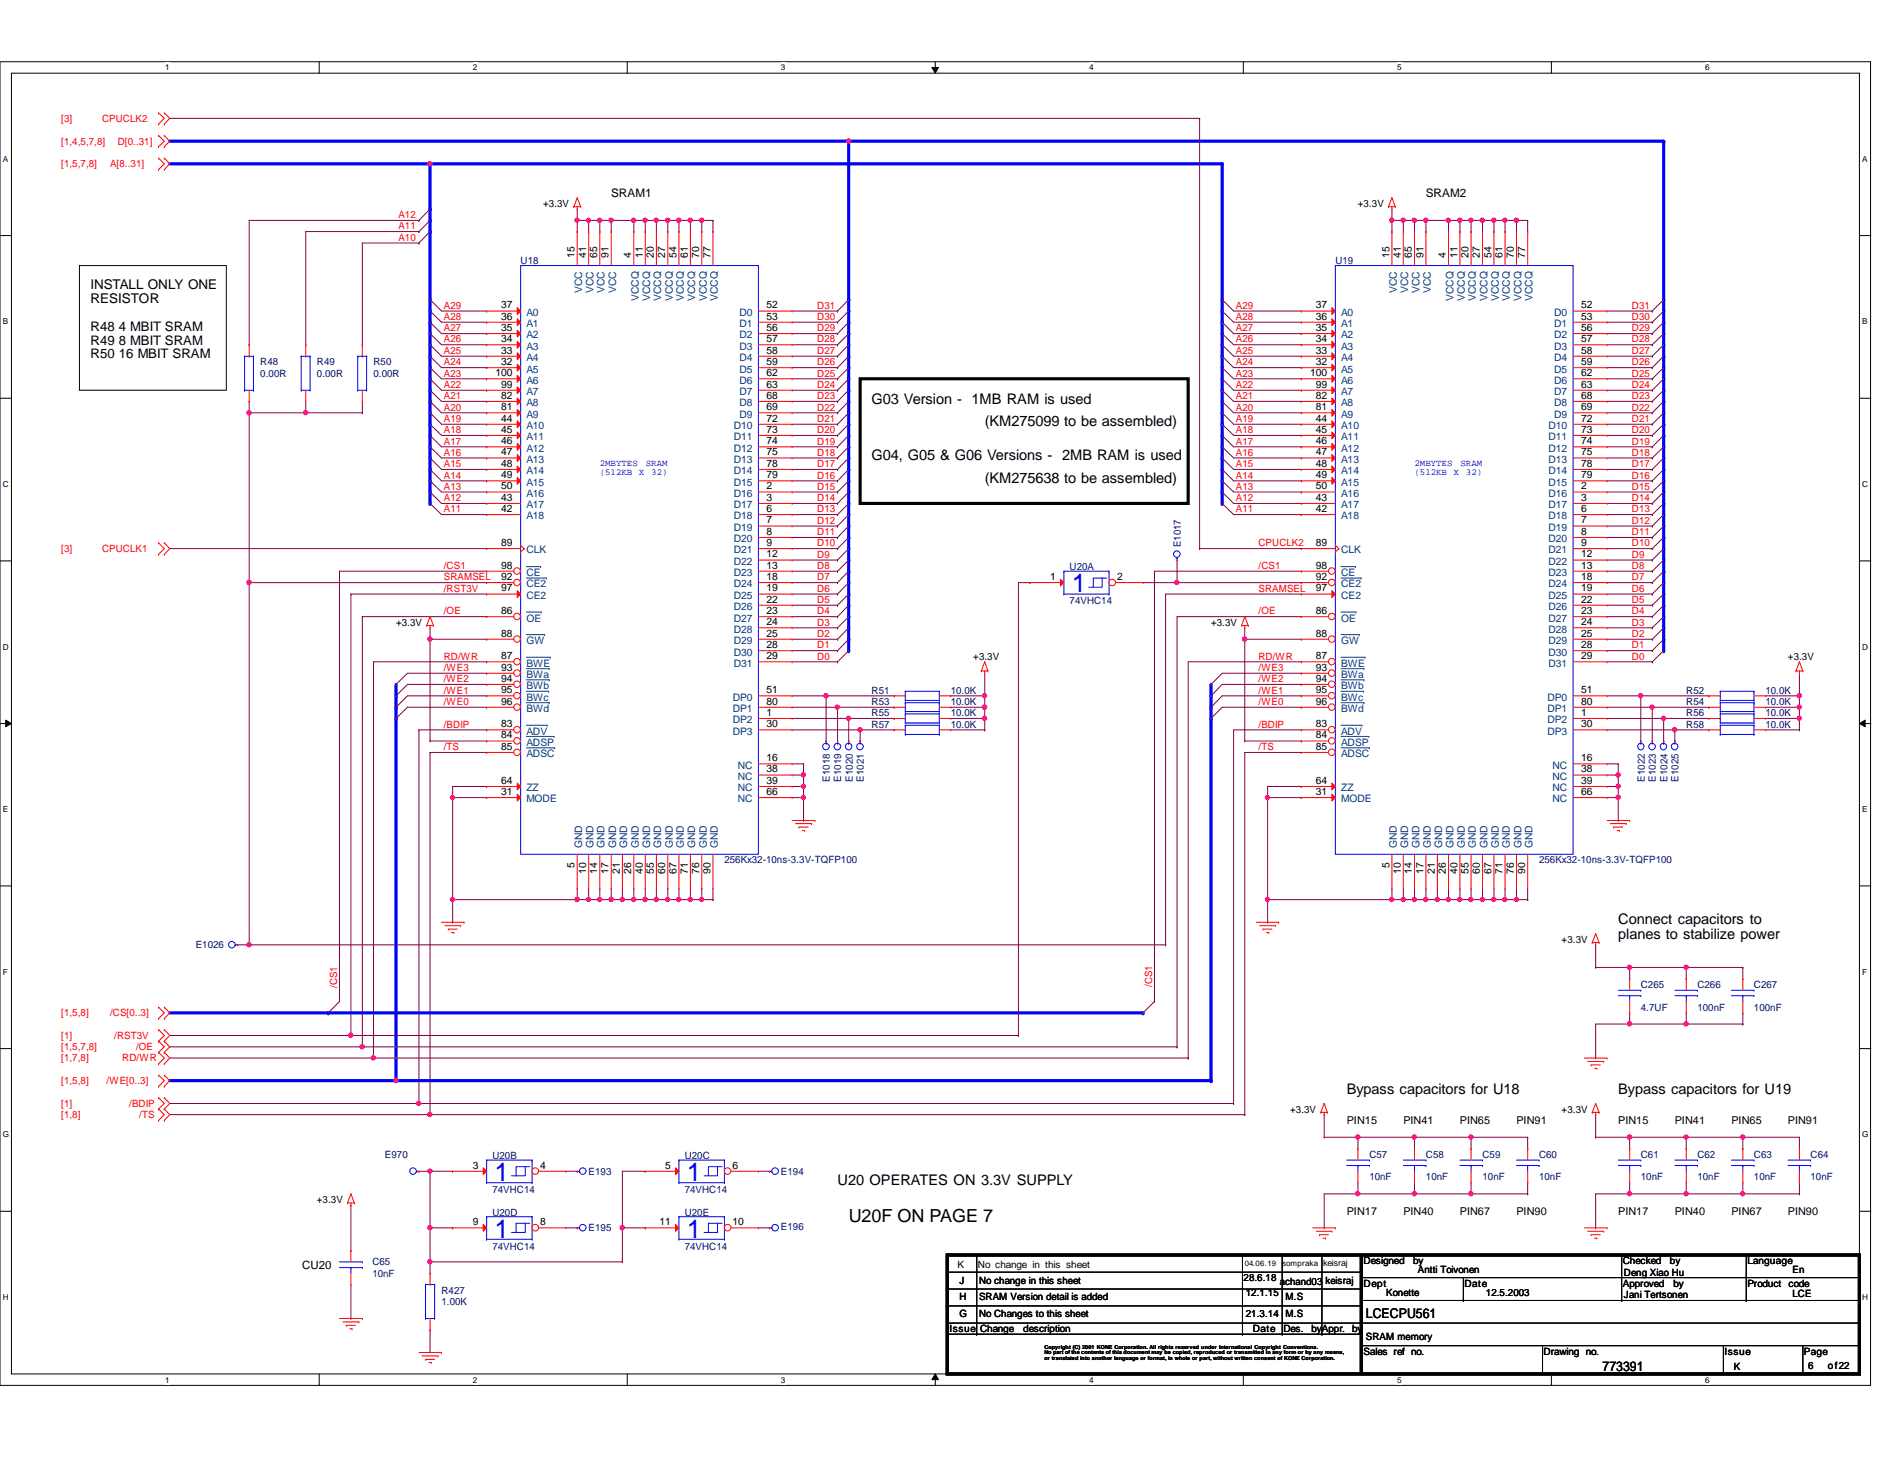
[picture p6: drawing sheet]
<svg xmlns="http://www.w3.org/2000/svg" width="279mm" height="216mm" viewBox="0 0 279 216" stroke-linecap="round" stroke-linejoin="round" font-family="sans-serif">
<defs><g id="words">
<g font-size="3.9" fill="#00f">
<text x="158.8" y="87.7">1</text>
<text x="73.3" y="174.9">1</text>
<text x="101.8" y="174.9">1</text>
<text x="73.3" y="183.3">1</text>
<text x="101.8" y="183.3">1</text>
</g>
<text font-size="2.7" x="125.7" y="180.9">U20F ON PAGE 7</text>
<g font-size="2.2">
<text x="129.1" y="59.8">G03 Version - 1MB RAM is used</text>
<text x="145.9" y="63.1">(KM275099 to be assembled)</text>
<text x="129.1" y="68.2">G04, G05 &amp; G06 Versions - 2MB RAM is used</text>
<text x="145.9" y="71.5">(KM275638 to be assembled)</text>
<text x="239.7" y="136.9">Connect capacitors to</text>
<text x="239.7" y="139.1">planes to stabilize power</text>
<text x="199.5" y="162">Bypass capacitors for U18</text>
<text x="239.7" y="162">Bypass capacitors for U19</text>
<text x="124.1" y="175.4">U20 OPERATES ON 3.3V SUPPLY</text>
</g>
<g font-size="2">
<text x="13.4" y="42.8">INSTALL ONLY ONE</text>
<text x="13.4" y="44.9">RESISTOR</text>
<text x="202.4" y="195.2">LCECPU561</text>
<text x="237.4" y="202.9">773391</text>
</g>
<g font-size="1.9">
<text x="13.4" y="49">R48 4 MBIT SRAM</text>
<text x="13.4" y="51.1">R49 8 MBIT SRAM</text>
<text x="13.4" y="53.1">R50 16 MBIT SRAM</text>
</g>
<g font-size="1.7">
<text x="90.6" y="29.2">SRAM1</text>
<text x="211.2" y="29.2">SRAM2</text>
<text x="44.8" y="187.9">CU20</text>
</g>
<g font-size="1.6">
<text x="199.5" y="166.5">PIN15</text>
<text x="207.9" y="166.5">PIN41</text>
<text x="216.3" y="166.5">PIN65</text>
<text x="224.7" y="166.5">PIN91</text>
<text x="239.7" y="166.5">PIN15</text>
<text x="248.1" y="166.5">PIN41</text>
<text x="256.5" y="166.5">PIN65</text>
<text x="264.9" y="166.5">PIN91</text>
<text x="199.5" y="179.9">PIN17</text>
<text x="207.9" y="179.9">PIN40</text>
<text x="216.3" y="179.9">PIN67</text>
<text x="224.7" y="179.9">PIN90</text>
<text x="239.7" y="179.9">PIN17</text>
<text x="248.1" y="179.9">PIN40</text>
<text x="256.5" y="179.9">PIN67</text>
<text x="264.9" y="179.9">PIN90</text>
</g>
<g font-size="1.5" fill="#f00">
<text x="9.1" y="18.1">[3]</text>
<text x="9.1" y="21.4">[1,4,5,7,8]</text>
<text x="15.1" y="18.1">CPUCLK2</text>
<text x="17.4" y="21.4">D[0..31]</text>
<text x="9.1" y="24.8">[1,5,7,8]</text>
<text x="16.3" y="24.8">A[8..31]</text>
<text x="59" y="34">A11</text>
<text x="59" y="35.6">A10</text>
<text x="59" y="32.3">A12</text>
<text x="65.7" y="47.4">A28</text>
<text x="65.7" y="45.7">A29</text>
<text x="121.1" y="45.7">D31</text>
<text x="121.1" y="47.4">D30</text>
<text x="183.1" y="45.7">A29</text>
<text x="183.1" y="47.4">A28</text>
<text x="241.8" y="47.4">D30</text>
<text x="241.8" y="45.7">D31</text>
<text x="65.7" y="50.7">A26</text>
<text x="65.7" y="52.4">A25</text>
<text x="65.7" y="49.1">A27</text>
<text x="121.1" y="50.7">D28</text>
<text x="121.1" y="52.4">D27</text>
<text x="121.1" y="49.1">D29</text>
<text x="183.1" y="49.1">A27</text>
<text x="183.1" y="50.7">A26</text>
<text x="183.1" y="52.4">A25</text>
<text x="241.8" y="49.1">D29</text>
<text x="241.8" y="50.7">D28</text>
<text x="241.8" y="52.4">D27</text>
<text x="65.7" y="54.1">A24</text>
<text x="65.7" y="57.4">A22</text>
<text x="65.7" y="55.8">A23</text>
<text x="65.7" y="59.1">A21</text>
<text x="121.1" y="57.4">D24</text>
<text x="121.1" y="55.8">D25</text>
<text x="121.1" y="54.1">D26</text>
<text x="121.1" y="59.1">D23</text>
<text x="183.1" y="55.8">A23</text>
<text x="183.1" y="59.1">A21</text>
<text x="183.1" y="54.1">A24</text>
<text x="183.1" y="57.4">A22</text>
<text x="241.8" y="59.1">D23</text>
<text x="241.8" y="54.1">D26</text>
<text x="241.8" y="57.4">D24</text>
<text x="241.8" y="55.8">D25</text>
<text x="65.7" y="64.1">A18</text>
<text x="65.7" y="62.5">A19</text>
<text x="65.7" y="65.8">A17</text>
<text x="65.7" y="60.8">A20</text>
<text x="121.1" y="65.8">D19</text>
<text x="121.1" y="64.1">D20</text>
<text x="121.1" y="60.8">D22</text>
<text x="121.1" y="62.5">D21</text>
<text x="183.1" y="62.5">A19</text>
<text x="183.1" y="65.8">A17</text>
<text x="183.1" y="60.8">A20</text>
<text x="183.1" y="64.1">A18</text>
<text x="241.8" y="62.5">D21</text>
<text x="241.8" y="64.1">D20</text>
<text x="241.8" y="60.8">D22</text>
<text x="241.8" y="65.8">D19</text>
<text x="65.7" y="70.9">A14</text>
<text x="65.7" y="69.2">A15</text>
<text x="65.7" y="67.5">A16</text>
<text x="121.1" y="67.5">D18</text>
<text x="121.1" y="69.2">D17</text>
<text x="121.1" y="70.9">D16</text>
<text x="183.1" y="67.5">A16</text>
<text x="183.1" y="70.9">A14</text>
<text x="183.1" y="69.2">A15</text>
<text x="241.8" y="70.9">D16</text>
<text x="241.8" y="69.2">D17</text>
<text x="241.8" y="67.5">D18</text>
<text x="65.7" y="75.9">A11</text>
<text x="65.7" y="74.2">A12</text>
<text x="65.7" y="72.5">A13</text>
<text x="121.1" y="72.5">D15</text>
<text x="121.1" y="75.9">D13</text>
<text x="121.1" y="74.2">D14</text>
<text x="121.1" y="77.6">D12</text>
<text x="183.1" y="72.5">A13</text>
<text x="183.1" y="74.2">A12</text>
<text x="183.1" y="75.9">A11</text>
<text x="241.8" y="74.2">D14</text>
<text x="241.8" y="77.6">D12</text>
<text x="241.8" y="75.9">D13</text>
<text x="241.8" y="72.5">D15</text>
<text x="9.1" y="81.7">[3]</text>
<text x="15.1" y="81.7">CPUCLK1</text>
<text x="121.1" y="82.6">D9</text>
<text x="121.1" y="80.9">D10</text>
<text x="121.1" y="79.2">D11</text>
<text x="186.4" y="80.9">CPUCLK2</text>
<text x="241.8" y="82.6">D9</text>
<text x="241.8" y="79.2">D11</text>
<text x="241.8" y="80.9">D10</text>
<text x="65.7" y="84.2">/CS1</text>
<text x="65.7" y="85.9">SRAMSEL</text>
<text x="65.7" y="87.6">/RST3V</text>
<text x="121.1" y="89.3">D5</text>
<text x="121.1" y="84.2">D8</text>
<text x="121.1" y="87.6">D6</text>
<text x="121.1" y="85.9">D7</text>
<text x="186.4" y="87.6">SRAMSEL</text>
<text x="186.4" y="84.2">/CS1</text>
<text x="241.8" y="85.9">D7</text>
<text x="241.8" y="89.3">D5</text>
<text x="241.8" y="87.6">D6</text>
<text x="241.8" y="84.2">D8</text>
<text x="65.7" y="91">/OE</text>
<text x="121.1" y="92.6">D3</text>
<text x="121.1" y="91">D4</text>
<text x="121.1" y="94.3">D2</text>
<text x="186.4" y="91">/OE</text>
<text x="241.8" y="92.6">D3</text>
<text x="241.8" y="94.3">D2</text>
<text x="241.8" y="91">D4</text>
<text x="65.7" y="97.7">RD/WR</text>
<text x="65.7" y="99.4">/WE3</text>
<text x="65.7" y="101">/WE2</text>
<text x="121.1" y="96">D1</text>
<text x="121.1" y="97.7">D0</text>
<text x="186.4" y="101">/WE2</text>
<text x="186.4" y="99.4">/WE3</text>
<text x="186.4" y="97.7">RD/WR</text>
<text x="241.8" y="96">D1</text>
<text x="241.8" y="97.7">D0</text>
<text x="65.7" y="107.7">/BDIP</text>
<text x="65.7" y="104.4">/WE0</text>
<text x="65.7" y="102.7">/WE1</text>
<text x="186.4" y="107.7">/BDIP</text>
<text x="186.4" y="104.4">/WE0</text>
<text x="186.4" y="102.7">/WE1</text>
<text x="65.7" y="111.1">/TS</text>
<text x="186.4" y="111.1">/TS</text>
<text x="50" y="146.3" transform="rotate(-90 50 146.3)">/CS1</text>
<text x="170.7" y="146.1" transform="rotate(-90 170.7 146.1)">/CS1</text>
<text x="9.1" y="155.5">[1,5,7,8]</text>
<text x="9.1" y="150.5">[1,5,8]</text>
<text x="9.1" y="153.8">[1]</text>
<text x="16.3" y="150.5">/CS[0..3]</text>
<text x="16.9" y="153.8">/RST3V</text>
<text x="20.2" y="155.5">/OE</text>
<text x="9.1" y="157.2">[1,7,8]</text>
<text x="9.1" y="160.6">[1,5,8]</text>
<text x="15.8" y="160.6">/WE[0..3]</text>
<text x="18.1" y="157.2">RD/WR</text>
<text x="9.1" y="165.6">[1,8]</text>
<text x="9.1" y="163.9">[1]</text>
<text x="19.1" y="163.9">/BDIP</text>
<text x="20.6" y="165.6">/TS</text>
</g>
<g font-size="1.5">
<text x="80.5" y="30.6">+3.3V</text>
<text x="201.2" y="30.6">+3.3V</text>
<text x="85.1" y="38.1" transform="rotate(-90 85.1 38.1)">15</text>
<text x="86.8" y="38.1" transform="rotate(-90 86.8 38.1)">41</text>
<text x="88.5" y="38.1" transform="rotate(-90 88.5 38.1)">65</text>
<text x="90.2" y="38.1" transform="rotate(-90 90.2 38.1)">91</text>
<text x="93.5" y="38.1" transform="rotate(-90 93.5 38.1)">4</text>
<text x="95.2" y="38.1" transform="rotate(-90 95.2 38.1)">11</text>
<text x="96.9" y="38.1" transform="rotate(-90 96.9 38.1)">20</text>
<text x="98.6" y="38.1" transform="rotate(-90 98.6 38.1)">27</text>
<text x="100.2" y="38.1" transform="rotate(-90 100.2 38.1)">54</text>
<text x="101.9" y="38.1" transform="rotate(-90 101.9 38.1)">61</text>
<text x="103.6" y="38.1" transform="rotate(-90 103.6 38.1)">70</text>
<text x="105.2" y="38.1" transform="rotate(-90 105.2 38.1)">77</text>
<text x="205.8" y="38.1" transform="rotate(-90 205.8 38.1)">15</text>
<text x="207.5" y="38.1" transform="rotate(-90 207.5 38.1)">41</text>
<text x="209.2" y="38.1" transform="rotate(-90 209.2 38.1)">65</text>
<text x="210.9" y="38.1" transform="rotate(-90 210.9 38.1)">91</text>
<text x="214.2" y="38.1" transform="rotate(-90 214.2 38.1)">4</text>
<text x="215.9" y="38.1" transform="rotate(-90 215.9 38.1)">11</text>
<text x="217.6" y="38.1" transform="rotate(-90 217.6 38.1)">20</text>
<text x="219.2" y="38.1" transform="rotate(-90 219.2 38.1)">27</text>
<text x="220.9" y="38.1" transform="rotate(-90 220.9 38.1)">54</text>
<text x="222.6" y="38.1" transform="rotate(-90 222.6 38.1)">61</text>
<text x="224.3" y="38.1" transform="rotate(-90 224.3 38.1)">70</text>
<text x="225.9" y="38.1" transform="rotate(-90 225.9 38.1)">77</text>
<text x="74.3" y="47.3">36</text>
<text x="74.3" y="45.7">37</text>
<text x="113.5" y="47.3">53</text>
<text x="113.5" y="45.7">52</text>
<text x="194.9" y="47.3">36</text>
<text x="194.9" y="45.7">37</text>
<text x="234.2" y="47.3">53</text>
<text x="234.2" y="45.7">52</text>
<text x="74.3" y="52.4">33</text>
<text x="74.3" y="50.7">34</text>
<text x="74.3" y="49">35</text>
<text x="113.5" y="52.4">58</text>
<text x="113.5" y="50.7">57</text>
<text x="113.5" y="49">56</text>
<text x="194.9" y="52.4">33</text>
<text x="194.9" y="50.7">34</text>
<text x="194.9" y="49">35</text>
<text x="234.2" y="52.4">58</text>
<text x="234.2" y="50.7">57</text>
<text x="234.2" y="49">56</text>
<text x="73.4" y="55.7">100</text>
<text x="74.3" y="54.1">32</text>
<text x="74.3" y="57.4">99</text>
<text x="74.3" y="59.1">82</text>
<text x="113.5" y="59.1">68</text>
<text x="113.5" y="57.4">63</text>
<text x="113.5" y="55.7">62</text>
<text x="113.5" y="54.1">59</text>
<text x="194.1" y="55.7">100</text>
<text x="194.9" y="54.1">32</text>
<text x="194.9" y="57.4">99</text>
<text x="194.9" y="59.1">82</text>
<text x="234.2" y="59.1">68</text>
<text x="234.2" y="57.4">63</text>
<text x="234.2" y="55.7">62</text>
<text x="234.2" y="54.1">59</text>
<text x="74.3" y="62.4">44</text>
<text x="74.3" y="64.1">45</text>
<text x="74.3" y="65.8">46</text>
<text x="74.3" y="60.7">81</text>
<text x="113.5" y="65.8">74</text>
<text x="113.5" y="64.1">73</text>
<text x="113.5" y="62.4">72</text>
<text x="113.5" y="60.7">69</text>
<text x="194.9" y="62.4">44</text>
<text x="194.9" y="64.1">45</text>
<text x="194.9" y="65.8">46</text>
<text x="194.9" y="60.7">81</text>
<text x="234.2" y="65.8">74</text>
<text x="234.2" y="64.1">73</text>
<text x="234.2" y="62.4">72</text>
<text x="234.2" y="60.7">69</text>
<text x="74.3" y="67.4">47</text>
<text x="74.3" y="69.1">48</text>
<text x="74.3" y="70.8">49</text>
<text x="113.5" y="70.8">79</text>
<text x="113.5" y="69.1">78</text>
<text x="113.5" y="67.4">75</text>
<text x="194.9" y="67.4">47</text>
<text x="194.9" y="69.1">48</text>
<text x="194.9" y="70.8">49</text>
<text x="234.2" y="70.8">79</text>
<text x="234.2" y="69.1">78</text>
<text x="234.2" y="67.4">75</text>
<text x="74.3" y="74.2">43</text>
<text x="74.3" y="72.5">50</text>
<text x="74.3" y="75.8">42</text>
<text x="113.5" y="72.5">2</text>
<text x="113.5" y="74.2">3</text>
<text x="113.5" y="75.8">6</text>
<text x="113.5" y="77.5">7</text>
<text x="194.9" y="74.2">43</text>
<text x="194.9" y="72.5">50</text>
<text x="194.9" y="75.8">42</text>
<text x="234.2" y="72.5">2</text>
<text x="234.2" y="74.2">3</text>
<text x="234.2" y="75.8">6</text>
<text x="234.2" y="77.5">7</text>
<text x="74.3" y="80.9">89</text>
<text x="113.5" y="79.2">8</text>
<text x="113.5" y="80.9">9</text>
<text x="113.5" y="82.5">12</text>
<text x="194.9" y="80.9">89</text>
<text x="234.2" y="79.2">8</text>
<text x="234.2" y="80.9">9</text>
<text x="234.2" y="82.5">12</text>
<text x="74.3" y="84.2">98</text>
<text x="74.3" y="87.6">97</text>
<text x="74.3" y="85.9">92</text>
<text x="113.5" y="84.2">13</text>
<text x="113.5" y="85.9">18</text>
<text x="113.5" y="87.6">19</text>
<text x="113.5" y="89.2">22</text>
<text x="155.6" y="85.9">1</text>
<text x="165.5" y="85.9">2</text>
<text x="194.9" y="84.2">98</text>
<text x="194.9" y="87.6">97</text>
<text x="194.9" y="85.9">92</text>
<text x="234.2" y="84.2">13</text>
<text x="234.2" y="85.9">18</text>
<text x="234.2" y="87.6">19</text>
<text x="234.2" y="89.2">22</text>
<text x="58.7" y="92.7">+3.3V</text>
<text x="74.3" y="94.3">88</text>
<text x="74.3" y="90.9">86</text>
<text x="113.5" y="90.9">23</text>
<text x="113.5" y="92.6">24</text>
<text x="113.5" y="94.3">25</text>
<text x="113.5" y="96">28</text>
<text x="179.4" y="92.7">+3.3V</text>
<text x="194.9" y="94.3">88</text>
<text x="194.9" y="90.9">86</text>
<text x="234.2" y="90.9">23</text>
<text x="234.2" y="92.6">24</text>
<text x="234.2" y="94.3">25</text>
<text x="234.2" y="96">28</text>
<text x="74.3" y="101">94</text>
<text x="74.3" y="99.3">93</text>
<text x="74.3" y="97.6">87</text>
<text x="113.5" y="97.6">29</text>
<text x="144.2" y="97.7">+3.3V</text>
<text x="194.9" y="101">94</text>
<text x="194.9" y="99.3">93</text>
<text x="194.9" y="97.6">87</text>
<text x="234.2" y="97.6">29</text>
<text x="264.9" y="97.7">+3.3V</text>
<text x="74.3" y="104.4">96</text>
<text x="74.3" y="102.7">95</text>
<text x="74.3" y="107.7">83</text>
<text x="113.5" y="106">1</text>
<text x="113.5" y="107.7">30</text>
<text x="113.5" y="104.4">80</text>
<text x="113.5" y="102.7">51</text>
<text x="194.9" y="104.4">96</text>
<text x="194.9" y="102.7">95</text>
<text x="194.9" y="107.7">83</text>
<text x="234.2" y="106">1</text>
<text x="234.2" y="107.7">30</text>
<text x="234.2" y="104.4">80</text>
<text x="234.2" y="102.7">51</text>
<text x="74.3" y="111">85</text>
<text x="74.3" y="109.3">84</text>
<text x="113.5" y="112.7">16</text>
<text x="194.9" y="111">85</text>
<text x="194.9" y="109.3">84</text>
<text x="234.2" y="112.7">16</text>
<text x="74.3" y="117.7">31</text>
<text x="74.3" y="116.1">64</text>
<text x="113.5" y="114.4">38</text>
<text x="113.5" y="116.1">39</text>
<text x="113.5" y="117.7">66</text>
<text x="194.9" y="117.7">31</text>
<text x="194.9" y="116.1">64</text>
<text x="234.2" y="114.4">38</text>
<text x="234.2" y="116.1">39</text>
<text x="234.2" y="117.7">66</text>
<text x="85.1" y="128.5" transform="rotate(-90 85.1 128.5)">5</text>
<text x="86.8" y="129.4" transform="rotate(-90 86.8 129.4)">10</text>
<text x="88.5" y="129.4" transform="rotate(-90 88.5 129.4)">14</text>
<text x="90.2" y="129.4" transform="rotate(-90 90.2 129.4)">17</text>
<text x="91.8" y="129.4" transform="rotate(-90 91.8 129.4)">21</text>
<text x="93.5" y="129.4" transform="rotate(-90 93.5 129.4)">26</text>
<text x="95.2" y="129.4" transform="rotate(-90 95.2 129.4)">40</text>
<text x="96.9" y="129.4" transform="rotate(-90 96.9 129.4)">55</text>
<text x="98.6" y="129.4" transform="rotate(-90 98.6 129.4)">60</text>
<text x="100.2" y="129.4" transform="rotate(-90 100.2 129.4)">67</text>
<text x="101.9" y="129.4" transform="rotate(-90 101.9 129.4)">71</text>
<text x="103.6" y="129.4" transform="rotate(-90 103.6 129.4)">76</text>
<text x="105.2" y="129.4" transform="rotate(-90 105.2 129.4)">90</text>
<text x="205.8" y="128.5" transform="rotate(-90 205.8 128.5)">5</text>
<text x="207.5" y="129.4" transform="rotate(-90 207.5 129.4)">10</text>
<text x="209.2" y="129.4" transform="rotate(-90 209.2 129.4)">14</text>
<text x="210.9" y="129.4" transform="rotate(-90 210.9 129.4)">17</text>
<text x="212.6" y="129.4" transform="rotate(-90 212.6 129.4)">21</text>
<text x="214.2" y="129.4" transform="rotate(-90 214.2 129.4)">26</text>
<text x="215.9" y="129.4" transform="rotate(-90 215.9 129.4)">40</text>
<text x="217.6" y="129.4" transform="rotate(-90 217.6 129.4)">55</text>
<text x="219.2" y="129.4" transform="rotate(-90 219.2 129.4)">60</text>
<text x="220.9" y="129.4" transform="rotate(-90 220.9 129.4)">67</text>
<text x="222.6" y="129.4" transform="rotate(-90 222.6 129.4)">71</text>
<text x="224.3" y="129.4" transform="rotate(-90 224.3 129.4)">76</text>
<text x="225.9" y="129.4" transform="rotate(-90 225.9 129.4)">90</text>
<text x="231.4" y="139.6">+3.3V</text>
<text x="191.1" y="164.8">+3.3V</text>
<text x="231.4" y="164.8">+3.3V</text>
<text x="70.1" y="173.1">3</text>
<text x="80" y="173.1">4</text>
<text x="98.6" y="173.1">5</text>
<text x="108.5" y="173.1">6</text>
<text x="46.9" y="178.1">+3.3V</text>
<text x="70.1" y="181.4">9</text>
<text x="80" y="181.4">8</text>
<text x="97.7" y="181.4">11</text>
<text x="108.5" y="181.4">10</text>
<text x="141.9" y="187.7">K</text>
<text x="142.2" y="190.1">J</text>
<text x="144.9" y="187.7">No change in this sheet</text>
<text x="145" y="190.1">No change in this sheet</text>
<text x="184.2" y="189.7">28.6.18</text>
<text x="184.6" y="191.9">12.1.15</text>
<text x="189.6" y="190.2">achand03</text>
<text x="196.3" y="190.1">keisraj</text>
<text x="202" y="187.2">Designed</text>
<text x="202" y="190.5">Dept</text>
<text x="205.4" y="191.9">Konette</text>
<text x="209.3" y="187.2">by</text>
<text x="210.1" y="188.6">Antti Toivonen</text>
<text x="217" y="190.5">Date</text>
<text x="220.1" y="191.9">12.5.2003</text>
<text x="240.4" y="187.2">Checked</text>
<text x="240.4" y="190.5">Approved</text>
<text x="240.6" y="188.9">Deng Xiao Hu</text>
<text x="247.4" y="187.2">by</text>
<text x="247.9" y="190.5">by</text>
<text x="258.9" y="187.2">Language</text>
<text x="258.9" y="190.5">Product</text>
<text x="265" y="190.5">code</text>
<text x="265.6" y="188.6">En</text>
<text x="140.7" y="197.3">Issue</text>
<text x="142.2" y="192.6">H</text>
<text x="142.2" y="195.1">G</text>
<text x="145" y="192.6">SRAM Version detail is added</text>
<text x="145" y="195.1">No Changes to this sheet</text>
<text x="145.2" y="197.3">Change</text>
<text x="151.6" y="197.3">description</text>
<text x="184.6" y="195.1">21.3.14</text>
<text x="185.6" y="197.3">Date</text>
<text x="190.1" y="197.3">Des.</text>
<text x="190.5" y="195.1">M.S</text>
<text x="190.5" y="192.6">M.S</text>
<text x="194.3" y="197.3">byAppr.</text>
<text x="200.3" y="197.3">by</text>
<text x="240.6" y="192.2">Jani Tertsonen</text>
<text x="265.6" y="192.1">LCE</text>
<text x="202" y="200.6">Sales ref no.</text>
<text x="202.4" y="198.5">SRAM memory</text>
<text x="228.7" y="200.6">Drawing no.</text>
<text x="255.5" y="200.6">Issue</text>
<text x="256.8" y="202.8">K</text>
<text x="267.3" y="200.6">Page</text>
<text x="267.9" y="202.6">6</text>
<text x="270.8" y="202.6">of22</text>
</g>
<g font-size="1.5" fill="#000080">
<text x="77.1" y="39">U18</text>
<text x="197.8" y="39">U19</text>
<text x="38.6" y="54.1">R48</text>
<text x="38.6" y="55.8">0.00R</text>
<text x="46.9" y="54.1">R49</text>
<text x="46.9" y="55.8">0.00R</text>
<text x="55.3" y="54.1">R50</text>
<text x="55.3" y="55.8">0.00R</text>
<text x="174.9" y="81.1" transform="rotate(-90 174.9 81.1)">E1017</text>
<text x="158.5" y="84.5">U20A</text>
<text x="158.5" y="89.5">74VHC14</text>
<text x="129.1" y="104.4">R53</text>
<text x="129.1" y="106.1">R55</text>
<text x="129.1" y="102.7">R51</text>
<text x="129.1" y="107.7">R57</text>
<text x="140.8" y="104.4">10.0K</text>
<text x="140.8" y="106.1">10.0K</text>
<text x="140.8" y="102.7">10.0K</text>
<text x="140.8" y="107.7">10.0K</text>
<text x="249.8" y="106.1">R56</text>
<text x="249.8" y="102.7">R52</text>
<text x="249.8" y="107.7">R58</text>
<text x="249.8" y="104.4">R54</text>
<text x="261.5" y="106.1">10.0K</text>
<text x="261.5" y="102.7">10.0K</text>
<text x="261.5" y="107.7">10.0K</text>
<text x="261.5" y="104.4">10.0K</text>
<text x="122.9" y="115.8" transform="rotate(-90 122.9 115.8)">E1018</text>
<text x="124.6" y="115.8" transform="rotate(-90 124.6 115.8)">E1019</text>
<text x="126.3" y="115.8" transform="rotate(-90 126.3 115.8)">E1020</text>
<text x="128" y="115.8" transform="rotate(-90 128 115.8)">E1021</text>
<text x="243.7" y="115.8" transform="rotate(-90 243.7 115.8)">E1022</text>
<text x="245.3" y="115.8" transform="rotate(-90 245.3 115.8)">E1023</text>
<text x="247" y="115.8" transform="rotate(-90 247 115.8)">E1024</text>
<text x="248.7" y="115.8" transform="rotate(-90 248.7 115.8)">E1025</text>
<text x="107.3" y="127.8">256Kx32-10ns-3.3V-TQFP100</text>
<text x="228" y="127.8">256Kx32-10ns-3.3V-TQFP100</text>
<text x="29" y="140.4">E1026</text>
<text x="243.1" y="146.3">C265</text>
<text x="243.1" y="149.6">4.7UF</text>
<text x="251.5" y="146.3">C266</text>
<text x="251.5" y="149.6">100nF</text>
<text x="259.8" y="146.3">C267</text>
<text x="259.8" y="149.6">100nF</text>
<text x="57" y="171.4">E970</text>
<text x="72.9" y="171.6">U20B</text>
<text x="87.2" y="173.9">E193</text>
<text x="101.4" y="171.6">U20C</text>
<text x="115.7" y="173.9">E194</text>
<text x="202.9" y="171.4">C57</text>
<text x="211.2" y="171.4">C58</text>
<text x="219.6" y="171.4">C59</text>
<text x="228" y="171.4">C60</text>
<text x="243.1" y="171.4">C61</text>
<text x="251.5" y="171.4">C62</text>
<text x="259.8" y="171.4">C63</text>
<text x="268.2" y="171.4">C64</text>
<text x="72.9" y="176.7">74VHC14</text>
<text x="101.4" y="176.7">74VHC14</text>
<text x="202.9" y="174.8">10nF</text>
<text x="211.2" y="174.8">10nF</text>
<text x="219.6" y="174.8">10nF</text>
<text x="228" y="174.8">10nF</text>
<text x="243.1" y="174.8">10nF</text>
<text x="251.5" y="174.8">10nF</text>
<text x="259.8" y="174.8">10nF</text>
<text x="268.2" y="174.8">10nF</text>
<text x="72.9" y="180">U20D</text>
<text x="72.9" y="185">74VHC14</text>
<text x="87.2" y="182.3">E195</text>
<text x="101.4" y="180">U20E</text>
<text x="101.4" y="185">74VHC14</text>
<text x="115.7" y="182.2">E196</text>
<text x="55.2" y="187.4">C65</text>
<text x="55.2" y="189.1">10nF</text>
<text x="65.4" y="191.6">R427</text>
<text x="65.4" y="193.3">1.00K</text>
</g>
<g font-size="1.5" fill="#004080">
<text x="78" y="46.8">A0</text>
<text x="86.2" y="43.4" transform="rotate(-90 86.2 43.4)">VCC</text>
<text x="87.9" y="43.4" transform="rotate(-90 87.9 43.4)">VCC</text>
<text x="89.6" y="43.4" transform="rotate(-90 89.6 43.4)">VCC</text>
<text x="91.3" y="43.4" transform="rotate(-90 91.3 43.4)">VCC</text>
<text x="94.6" y="44.6" transform="rotate(-90 94.6 44.6)">VCCQ</text>
<text x="96.3" y="44.6" transform="rotate(-90 96.3 44.6)">VCCQ</text>
<text x="98" y="44.6" transform="rotate(-90 98 44.6)">VCCQ</text>
<text x="99.7" y="44.6" transform="rotate(-90 99.7 44.6)">VCCQ</text>
<text x="101.3" y="44.6" transform="rotate(-90 101.3 44.6)">VCCQ</text>
<text x="103" y="44.6" transform="rotate(-90 103 44.6)">VCCQ</text>
<text x="104.7" y="44.6" transform="rotate(-90 104.7 44.6)">VCCQ</text>
<text x="106.3" y="44.6" transform="rotate(-90 106.3 44.6)">VCCQ</text>
<text x="109.6" y="46.8">D0</text>
<text x="198.7" y="46.8">A0</text>
<text x="206.9" y="43.4" transform="rotate(-90 206.9 43.4)">VCC</text>
<text x="208.6" y="43.4" transform="rotate(-90 208.6 43.4)">VCC</text>
<text x="210.3" y="43.4" transform="rotate(-90 210.3 43.4)">VCC</text>
<text x="212" y="43.4" transform="rotate(-90 212 43.4)">VCC</text>
<text x="215.3" y="44.6" transform="rotate(-90 215.3 44.6)">VCCQ</text>
<text x="217" y="44.6" transform="rotate(-90 217 44.6)">VCCQ</text>
<text x="218.7" y="44.6" transform="rotate(-90 218.7 44.6)">VCCQ</text>
<text x="220.3" y="44.6" transform="rotate(-90 220.3 44.6)">VCCQ</text>
<text x="222" y="44.6" transform="rotate(-90 222 44.6)">VCCQ</text>
<text x="223.7" y="44.6" transform="rotate(-90 223.7 44.6)">VCCQ</text>
<text x="225.4" y="44.6" transform="rotate(-90 225.4 44.6)">VCCQ</text>
<text x="227" y="44.6" transform="rotate(-90 227 44.6)">VCCQ</text>
<text x="230.3" y="46.8">D0</text>
<text x="78" y="53.5">A4</text>
<text x="78" y="51.8">A3</text>
<text x="78" y="50.1">A2</text>
<text x="78" y="48.4">A1</text>
<text x="109.6" y="53.5">D4</text>
<text x="109.6" y="51.8">D3</text>
<text x="109.6" y="50.1">D2</text>
<text x="109.6" y="48.4">D1</text>
<text x="198.7" y="53.5">A4</text>
<text x="198.7" y="51.8">A3</text>
<text x="198.7" y="50.1">A2</text>
<text x="198.7" y="48.4">A1</text>
<text x="230.3" y="53.5">D4</text>
<text x="230.3" y="51.8">D3</text>
<text x="230.3" y="50.1">D2</text>
<text x="230.3" y="48.4">D1</text>
<text x="78" y="55.2">A5</text>
<text x="78" y="56.8">A6</text>
<text x="78" y="58.5">A7</text>
<text x="109.6" y="58.5">D7</text>
<text x="109.6" y="56.8">D6</text>
<text x="109.6" y="55.2">D5</text>
<text x="198.7" y="55.2">A5</text>
<text x="198.7" y="56.8">A6</text>
<text x="198.7" y="58.5">A7</text>
<text x="230.3" y="58.5">D7</text>
<text x="230.3" y="56.8">D6</text>
<text x="230.3" y="55.2">D5</text>
<text x="78" y="63.5">A10</text>
<text x="78" y="65.2">A11</text>
<text x="78" y="60.2">A8</text>
<text x="78" y="61.8">A9</text>
<text x="108.7" y="65.2">D11</text>
<text x="108.7" y="63.5">D10</text>
<text x="109.6" y="61.8">D9</text>
<text x="109.6" y="60.2">D8</text>
<text x="198.7" y="63.5">A10</text>
<text x="198.7" y="65.2">A11</text>
<text x="198.7" y="60.2">A8</text>
<text x="198.7" y="61.8">A9</text>
<text x="229.4" y="65.2">D11</text>
<text x="229.4" y="63.5">D10</text>
<text x="230.3" y="61.8">D9</text>
<text x="230.3" y="60.2">D8</text>
<text x="78" y="66.9">A12</text>
<text x="78" y="68.5">A13</text>
<text x="78" y="70.2">A14</text>
<text x="78" y="71.9">A15</text>
<text x="108.7" y="71.9">D15</text>
<text x="108.7" y="70.2">D14</text>
<text x="108.7" y="68.5">D13</text>
<text x="108.7" y="66.9">D12</text>
<text x="198.7" y="66.9">A12</text>
<text x="198.7" y="68.5">A13</text>
<text x="198.7" y="70.2">A14</text>
<text x="198.7" y="71.9">A15</text>
<text x="229.4" y="71.9">D15</text>
<text x="229.4" y="70.2">D14</text>
<text x="229.4" y="68.5">D13</text>
<text x="229.4" y="66.9">D12</text>
<text x="78" y="75.3">A17</text>
<text x="78" y="73.6">A16</text>
<text x="78" y="76.9">A18</text>
<text x="108.7" y="73.6">D16</text>
<text x="108.7" y="75.3">D17</text>
<text x="108.7" y="76.9">D18</text>
<text x="198.7" y="75.3">A17</text>
<text x="198.7" y="73.6">A16</text>
<text x="198.7" y="76.9">A18</text>
<text x="229.4" y="73.6">D16</text>
<text x="229.4" y="75.3">D17</text>
<text x="229.4" y="76.9">D18</text>
<text x="78" y="82">CLK</text>
<text x="108.7" y="78.6">D19</text>
<text x="108.7" y="80.3">D20</text>
<text x="108.7" y="82">D21</text>
<text x="108.7" y="83.7">D22</text>
<text x="198.7" y="82">CLK</text>
<text x="229.4" y="78.6">D19</text>
<text x="229.4" y="80.3">D20</text>
<text x="229.4" y="82">D21</text>
<text x="229.4" y="83.7">D22</text>
<text x="78" y="85.3">CE</text>
<text x="78" y="88.7">CE2</text>
<text x="78" y="87">CE2</text>
<text x="108.7" y="85.3">D23</text>
<text x="108.7" y="87">D24</text>
<text x="108.7" y="88.7">D25</text>
<text x="198.7" y="85.3">CE</text>
<text x="198.7" y="88.7">CE2</text>
<text x="198.7" y="87">CE2</text>
<text x="229.4" y="85.3">D23</text>
<text x="229.4" y="87">D24</text>
<text x="229.4" y="88.7">D25</text>
<text x="78" y="95.4">GW</text>
<text x="78" y="92">OE</text>
<text x="108.7" y="90.3">D26</text>
<text x="108.7" y="92">D27</text>
<text x="108.7" y="93.7">D28</text>
<text x="108.7" y="95.4">D29</text>
<text x="198.7" y="95.4">GW</text>
<text x="198.7" y="92">OE</text>
<text x="229.4" y="90.3">D26</text>
<text x="229.4" y="92">D27</text>
<text x="229.4" y="93.7">D28</text>
<text x="229.4" y="95.4">D29</text>
<text x="78" y="100.4">BWa</text>
<text x="78" y="98.7">BWE</text>
<text x="108.7" y="97.1">D30</text>
<text x="108.7" y="98.7">D31</text>
<text x="198.7" y="100.4">BWa</text>
<text x="198.7" y="98.7">BWE</text>
<text x="229.4" y="97.1">D30</text>
<text x="229.4" y="98.7">D31</text>
<text x="78" y="105.5">BWd</text>
<text x="78" y="103.8">BWc</text>
<text x="78" y="102.1">BWb</text>
<text x="108.5" y="107.1">DP2</text>
<text x="108.5" y="105.5">DP1</text>
<text x="108.5" y="103.8">DP0</text>
<text x="198.7" y="105.5">BWd</text>
<text x="198.7" y="103.8">BWc</text>
<text x="198.7" y="102.1">BWb</text>
<text x="229.2" y="107.1">DP2</text>
<text x="229.2" y="105.5">DP1</text>
<text x="229.2" y="103.8">DP0</text>
<text x="78" y="112.1">ADSC</text>
<text x="78" y="110.4">ADSP</text>
<text x="78" y="108.8">ADV</text>
<text x="108.5" y="108.8">DP3</text>
<text x="109.3" y="113.8">NC</text>
<text x="198.7" y="112.1">ADSC</text>
<text x="198.7" y="110.4">ADSP</text>
<text x="198.7" y="108.8">ADV</text>
<text x="229.2" y="108.8">DP3</text>
<text x="230" y="113.8">NC</text>
<text x="78" y="118.8">MODE</text>
<text x="78" y="117.2">ZZ</text>
<text x="109.3" y="115.5">NC</text>
<text x="109.3" y="117.2">NC</text>
<text x="109.3" y="118.8">NC</text>
<text x="198.7" y="118.8">MODE</text>
<text x="198.7" y="117.2">ZZ</text>
<text x="230" y="115.5">NC</text>
<text x="230" y="117.2">NC</text>
<text x="230" y="118.8">NC</text>
<text x="86.2" y="125.6" transform="rotate(-90 86.2 125.6)">GND</text>
<text x="87.9" y="125.6" transform="rotate(-90 87.9 125.6)">GND</text>
<text x="89.6" y="125.6" transform="rotate(-90 89.6 125.6)">GND</text>
<text x="91.3" y="125.6" transform="rotate(-90 91.3 125.6)">GND</text>
<text x="92.9" y="125.6" transform="rotate(-90 92.9 125.6)">GND</text>
<text x="94.6" y="125.6" transform="rotate(-90 94.6 125.6)">GND</text>
<text x="96.3" y="125.6" transform="rotate(-90 96.3 125.6)">GND</text>
<text x="98" y="125.6" transform="rotate(-90 98 125.6)">GND</text>
<text x="99.7" y="125.6" transform="rotate(-90 99.7 125.6)">GND</text>
<text x="101.3" y="125.6" transform="rotate(-90 101.3 125.6)">GND</text>
<text x="103" y="125.6" transform="rotate(-90 103 125.6)">GND</text>
<text x="104.7" y="125.6" transform="rotate(-90 104.7 125.6)">GND</text>
<text x="106.3" y="125.6" transform="rotate(-90 106.3 125.6)">GND</text>
<text x="206.9" y="125.6" transform="rotate(-90 206.9 125.6)">GND</text>
<text x="208.6" y="125.6" transform="rotate(-90 208.6 125.6)">GND</text>
<text x="210.3" y="125.6" transform="rotate(-90 210.3 125.6)">GND</text>
<text x="212" y="125.6" transform="rotate(-90 212 125.6)">GND</text>
<text x="213.7" y="125.6" transform="rotate(-90 213.7 125.6)">GND</text>
<text x="215.3" y="125.6" transform="rotate(-90 215.3 125.6)">GND</text>
<text x="217" y="125.6" transform="rotate(-90 217 125.6)">GND</text>
<text x="218.7" y="125.6" transform="rotate(-90 218.7 125.6)">GND</text>
<text x="220.3" y="125.6" transform="rotate(-90 220.3 125.6)">GND</text>
<text x="222" y="125.6" transform="rotate(-90 222 125.6)">GND</text>
<text x="223.7" y="125.6" transform="rotate(-90 223.7 125.6)">GND</text>
<text x="225.4" y="125.6" transform="rotate(-90 225.4 125.6)">GND</text>
<text x="227" y="125.6" transform="rotate(-90 227 125.6)">GND</text>
</g>
<g font-size="1.4" fill="#00f">
<text x="88.9" y="69">2MBYTES</text>
<text x="88.9" y="70.3">(512KB</text>
<text x="94.7" y="70.3">X</text>
<text x="95.7" y="69">SRAM</text>
<text x="96.5" y="70.3">32)</text>
<text x="209.5" y="69">2MBYTES</text>
<text x="209.5" y="70.3">(512KB</text>
<text x="215.3" y="70.3">X</text>
<text x="216.4" y="69">SRAM</text>
<text x="217.2" y="70.3">32)</text>
</g>
<text font-size="1.3" x="196" y="187.5">keisraj</text>
<g font-size="1.2">
<text x="24.5" y="10.4">1</text>
<text x="70.1" y="10.4">2</text>
<text x="115.7" y="10.4">3</text>
<text x="161.3" y="10.4">4</text>
<text x="207" y="10.4">5</text>
<text x="252.6" y="10.4">6</text>
<text x=".4" y="24">A</text>
<text x="275.9" y="24">A</text>
<text x=".4" y="48">B</text>
<text x="275.9" y="48">B</text>
<text x=".4" y="72.1">C</text>
<text x="275.9" y="72.1">C</text>
<text x=".4" y="96.2">D</text>
<text x="275.9" y="96.2">D</text>
<text x=".4" y="120.3">E</text>
<text x="275.9" y="120.3">E</text>
<text x=".4" y="144.3">F</text>
<text x="275.9" y="144.3">F</text>
<text x=".4" y="168.4">G</text>
<text x="275.9" y="168.4">G</text>
<text x="189.9" y="187.5">sompraka</text>
<text x=".4" y="192.5">H</text>
<text x="275.9" y="192.5">H</text>
<text x="24.5" y="204.7">1</text>
<text x="70.1" y="204.7">2</text>
<text x="115.7" y="204.7">3</text>
<text x="161.3" y="204.7">4</text>
<text x="207" y="204.7">5</text>
<text x="252.6" y="204.7">6</text>
</g>
<text font-size="1.1" x="184.4" y="187.5">04.06.19</text>
<g font-size=".8">
<text x="154.7" y="199.7">Copyright (C) 2001 KONE Corporation. All rights reserved under International Copyright Conventions.</text>
<text x="154.7" y="200.5">No part of the contents of this document may be copied, reproduced or transmitted in any form or by any means,</text>
<text x="154.7" y="201.4">or translated into another language or format, in whole or part, without written consent of KONE Corporation.</text>
</g>
</g></defs>
<path d="M0 9.1h277.1v196h-277.1zM1.7 10.8h273.8v192.7h-273.8z" fill="none" stroke="#000" stroke-width=".15"/>
<g fill="#fff">
<path d="M24.5 9.3h.6v1.4h-.6z"/>
<path d="M24.5 203.6h.6v1.4h-.6z"/>
</g>
<path d="M47.3 9.1v1.7M47.3 203.5v1.6" fill="none" stroke="#000" stroke-width=".15"/>
<g fill="#fff">
<path d="M70.1 9.3h.6v1.4h-.6z"/>
<path d="M70.1 203.6h.6v1.4h-.6z"/>
</g>
<path d="M92.9 9.1v1.7M92.9 203.5v1.6" fill="none" stroke="#000" stroke-width=".15"/>
<g fill="#fff">
<path d="M115.7 9.3h.6v1.4h-.6z"/>
<path d="M115.7 203.6h.6v1.4h-.6z"/>
</g>
<path d="M138 10h1l-.4 .8zM138.6 9.1v1.7M138.6 203.5l.4 .8h-1zM138.6 203.5v1.6" fill="none" stroke="#000" stroke-width=".15"/>
<path d="M138 10h1l-.4 .8zM138.6 203.5l.4 .8h-1z" fill="#000"/>
<g fill="#fff">
<path d="M161.3 9.3h.7v1.4h-.7z"/>
<path d="M161.3 203.6h.7v1.4h-.7z"/>
</g>
<path d="M184.2 9.1v1.7M184.2 203.5v1.6" fill="none" stroke="#000" stroke-width=".15"/>
<g fill="#fff">
<path d="M207 9.3h.6v1.4h-.6z"/>
<path d="M207 203.6h.6v1.4h-.6z"/>
</g>
<path d="M229.8 9.1v1.7M229.8 203.5v1.6" fill="none" stroke="#000" stroke-width=".15"/>
<g fill="#fff">
<path d="M252.6 9.3h.6v1.4h-.6z"/>
<path d="M252.6 203.6h.6v1.4h-.6z"/>
<path d="M.4 22.9h.8v1.3h-.8z"/>
<path d="M275.9 22.9h.7v1.3h-.7z"/>
<path d="M.4 46.9h.8v1.4h-.8z"/>
<path d="M275.9 46.9h.7v1.4h-.7z"/>
</g>
<path d="M0 34.9h1.7M275.5 34.9h1.7" fill="none" stroke="#000" stroke-width=".15"/>
<g fill="#fff">
<path d="M.4 71h.9v1.3h-.9z"/>
<path d="M275.9 71h.8v1.3h-.8z"/>
</g>
<path d="M0 59h1.7M275.5 59h1.7" fill="none" stroke="#000" stroke-width=".15"/>
<g fill="#fff">
<path d="M.4 95.1h.9v1.3h-.9z"/>
<path d="M275.9 95.1h.8v1.3h-.8z"/>
</g>
<path d="M0 83.1h1.7M275.5 83.1h1.7" fill="none" stroke="#000" stroke-width=".15"/>
<g fill="#fff">
<path d="M.4 119.2h.8v1.3h-.8z"/>
<path d="M275.9 119.2h.7v1.3h-.7z"/>
</g>
<path d="M0 107.1h1.7M.8 106.6l.9 .5-.9 .5zM275.5 107.1l.8-.5v1zM275.5 107.1h1.7" fill="none" stroke="#000" stroke-width=".15"/>
<path d="M.8 106.6l.9 .5-.9 .5zM275.5 107.1l.8-.5v1z" fill="#000"/>
<g fill="#fff">
<path d="M.4 143.2h.7v1.4h-.7z"/>
<path d="M275.9 143.2h.7v1.4h-.7z"/>
</g>
<path d="M0 131.2h1.7M275.5 131.2h1.7" fill="none" stroke="#000" stroke-width=".15"/>
<g fill="#fff">
<path d="M.4 167.3h.9v1.4h-.9z"/>
<path d="M275.9 167.3h.9v1.4h-.9z"/>
</g>
<path d="M0 155.3h1.7M275.5 155.3h1.7" fill="none" stroke="#000" stroke-width=".15"/>
<g fill="#fff">
<path d="M.4 191.4h.9v1.3h-.9z"/>
<path d="M275.9 191.4h.8v1.3h-.8z"/>
</g>
<path d="M11.8 39.3h21.7v18.5h-21.7zM0 179.4h1.7M275.5 179.4h1.7" fill="none" stroke="#000" stroke-width=".15"/>
<path d="M127.4 56.1h48.6v18.4h-48.6z" fill="none" stroke="#000" stroke-width=".47"/>
<path d="M25.1 81.2h47M72.1 81.2h.1M184.4 94.7v15M62.1 108.1h10M67.1 116.5h5M72.1 108.1h.1M72.1 116.5h.1M184.4 109.7h.1" fill="none" stroke="#800040" stroke-width=".15"/>
<circle cx="184.4" cy="94.6" r=".32" fill="#f0f"/>
<circle cx="184.4" cy="94.6" r=".32" fill="none" stroke="#f0f" stroke-width=".15"/>
<g fill="none" stroke="#800040" stroke-width=".15">
<path d="M50.3 84.6h21.8M72.1 84.6h.1M87.2 133.2h.1M87.2 131.5v1.7M206.2 133.2h1.7M207.9 133.2h.1M52 178.5v6.7M83.8 173.4h1.7M85.5 173.4h.1M112.4 173.4h1.6M114 173.4h.1M249.8 176.8h.1"/>
<path d="M249.8 175.1v1.7M266.6 170.1h.1M266.6 168.4v1.7M52 185.2h.1M52 195.2h.1M52 190.2v5M83.8 181.8h1.7M85.5 181.8h.1M112.4 181.8h1.6M114 181.8h.1"/>
</g>
<circle cx="87.2" cy="133.2" r=".32" fill="#f0f"/>
<circle cx="87.2" cy="133.2" r=".32" fill="none" stroke="#f0f" stroke-width=".15"/>
<path d="M92.2 186.9h.1M92.2 181.8v5.1" fill="none" stroke="#800040" stroke-width=".15"/>
<circle cx="92.2" cy="181.8" r=".32" fill="#f0f"/>
<circle cx="92.2" cy="181.8" r=".32" fill="none" stroke="#f0f" stroke-width=".15"/>
<path d="M85.5 32.6h1.7M87.2 32.6h.1M63.7 94.7v15M63.7 109.7h.1M258.2 176.8h.1M258.2 175.1v1.7" fill="none" stroke="#800040" stroke-width=".15"/>
<circle cx="63.7" cy="94.6" r=".32" fill="#f0f"/>
<circle cx="63.7" cy="94.6" r=".32" fill="none" stroke="#f0f" stroke-width=".15"/>
<path d="M97.2 133.2h1.7M98.9 133.2h.1M217.9 133.2h1.7M219.6 133.2h.1M63.7 173.4v8.4M63.7 181.8h.1" fill="none" stroke="#800040" stroke-width=".15"/>
<circle cx="63.7" cy="173.4" r=".32" fill="#f0f"/>
<circle cx="63.7" cy="173.4" r=".32" fill="none" stroke="#f0f" stroke-width=".15"/>
<path d="M187.8 118.1v15.1M187.8 133.2h.1M236.4 176.8v5M241.4 176.8h.1M241.4 175.1v1.7M236.4 181.8h.1" fill="none" stroke="#800040" stroke-width=".15"/>
<circle cx="187.8" cy="118.1" r=".32" fill="#f0f"/>
<circle cx="187.8" cy="118.1" r=".32" fill="none" stroke="#f0f" stroke-width=".15"/>
<circle cx="187.8" cy="133.2" r=".32" fill="#f0f"/>
<circle cx="187.8" cy="133.2" r=".32" fill="none" stroke="#f0f" stroke-width=".15"/>
<path d="M63.7 24.3h117.4" fill="none" stroke="#00f" stroke-width=".47"/>
<circle cx="181.1" cy="24.3" r=".23" fill="#00f"/>
<circle cx="63.7" cy="24.2" r=".32" fill="#f0f"/>
<circle cx="63.7" cy="24.2" r=".32" fill="none" stroke="#f0f" stroke-width=".15"/>
<path d="M25.1 24.3h38.6" fill="none" stroke="#00f" stroke-width=".47"/>
<circle cx="63.7" cy="24.3" r=".23" fill="#00f"/>
<path d="M53.7 36v15.1M53.7 51.1h.1M53.7 59.4v1.7M36.9 61.1h8.4M45.3 61.1h.1M53.7 61.1h.1M36.9 86.3v53.6M36.9 139.9h.1" fill="none" stroke="#800040" stroke-width=".15"/>
<circle cx="36.9" cy="86.2" r=".32" fill="#f0f"/>
<circle cx="36.9" cy="86.2" r=".32" fill="none" stroke="#f0f" stroke-width=".15"/>
<circle cx="36.9" cy="139.9" r=".32" fill="#f0f"/>
<circle cx="36.9" cy="139.9" r=".32" fill="none" stroke="#f0f" stroke-width=".15"/>
<path d="M172.7 88v51.9M36.9 139.9h135.8M172.7 139.9h.1" fill="none" stroke="#800040" stroke-width=".15"/>
<path d="M125.7 20.9h120.8" fill="none" stroke="#00f" stroke-width=".47"/>
<circle cx="246.5" cy="20.9" r=".23" fill="#00f"/>
<circle cx="125.7" cy="20.9" r=".32" fill="#f0f"/>
<circle cx="125.7" cy="20.9" r=".32" fill="none" stroke="#f0f" stroke-width=".15"/>
<g fill="none" stroke="#800040" stroke-width=".15">
<path d="M117.3 113.1h1.7M117.3 114.8h1.7M117.3 116.5h1.7M117.3 118.1h1.7M117.3 108.1h10.1M119 113.1h.1M119 114.8h.1M119 116.5h.1M119 118.1h.1M127.4 108.1h.1M145.9 108.1h.1M145.9 106.4v1.7"/>
<path d="M239.7 118.1h.1M239.7 116.5v1.6M261.5 108.1h5.1M266.6 108.1h.1"/>
</g>
<path d="M63.7 51.1v1.6" fill="none" stroke="#00f" stroke-width=".47"/>
<circle cx="63.7" cy="52.7" r=".23" fill="#00f"/>
<path d="M63.7 61.1v1.7" fill="none" stroke="#00f" stroke-width=".47"/>
<circle cx="63.7" cy="62.8" r=".23" fill="#00f"/>
<path d="M65.4 51.1h6.7M72.1 51.1h.1M65.4 64.5h6.7M65.4 62.8h6.7M72.1 64.5h.1M72.1 62.8h.1M182.8 62.8h10M182.8 67.8h10M192.8 67.8h.1M192.8 62.8h.1" fill="none" stroke="#800040" stroke-width=".15"/>
<path d="M181.1 61.1v1.7" fill="none" stroke="#00f" stroke-width=".47"/>
<circle cx="181.1" cy="62.8" r=".23" fill="#00f"/>
<path d="M63.7 72.9v1.6" fill="none" stroke="#00f" stroke-width=".47"/>
<circle cx="63.7" cy="74.5" r=".23" fill="#00f"/>
<path d="M63.7 62.8v1.7" fill="none" stroke="#00f" stroke-width=".47"/>
<circle cx="63.7" cy="64.5" r=".23" fill="#00f"/>
<path d="M65.4 71.2h6.7M72.1 71.2h.1M182.8 66.2h10M192.8 66.2h.1" fill="none" stroke="#800040" stroke-width=".15"/>
<path d="M181.1 51.1v1.6" fill="none" stroke="#00f" stroke-width=".47"/>
<circle cx="181.1" cy="52.7" r=".23" fill="#00f"/>
<path d="M63.7 30.9v1.7" fill="none" stroke="#00f" stroke-width=".47"/>
<circle cx="63.7" cy="32.6" r=".23" fill="#00f"/>
<path d="M63.7 69.5v1.7" fill="none" stroke="#00f" stroke-width=".47"/>
<circle cx="63.7" cy="71.2" r=".23" fill="#00f"/>
<path d="M214.6 133.2h.1M214.6 131.5v1.7" fill="none" stroke="#800040" stroke-width=".15"/>
<circle cx="214.6" cy="133.2" r=".32" fill="#f0f"/>
<circle cx="214.6" cy="133.2" r=".32" fill="none" stroke="#f0f" stroke-width=".15"/>
<path d="M63.7 57.8v1.6" fill="none" stroke="#00f" stroke-width=".47"/>
<circle cx="63.7" cy="59.4" r=".23" fill="#00f"/>
<path d="M63.7 56.1v1.7" fill="none" stroke="#00f" stroke-width=".47"/>
<circle cx="63.7" cy="57.8" r=".23" fill="#00f"/>
<path d="M63.7 52.7v1.7" fill="none" stroke="#00f" stroke-width=".47"/>
<circle cx="63.7" cy="54.4" r=".23" fill="#00f"/>
<path d="M65.4 54.4h6.7M72.1 54.4h.1M65.4 66.2h6.7M72.1 66.2h.1M187.8 116.5h5M192.8 116.5h.1" fill="none" stroke="#800040" stroke-width=".15"/>
<path d="M181.1 64.5v1.7" fill="none" stroke="#00f" stroke-width=".47"/>
<circle cx="181.1" cy="66.2" r=".23" fill="#00f"/>
<path d="M181.1 57.8v1.6" fill="none" stroke="#00f" stroke-width=".47"/>
<circle cx="181.1" cy="59.4" r=".23" fill="#00f"/>
<path d="M63.7 47.7v1.7" fill="none" stroke="#00f" stroke-width=".47"/>
<circle cx="63.7" cy="49.4" r=".23" fill="#00f"/>
<path d="M63.7 71.2v1.7" fill="none" stroke="#00f" stroke-width=".47"/>
<circle cx="63.7" cy="72.9" r=".23" fill="#00f"/>
<path d="M45.3 34.3h16.8M62.1 34.3h.1M65.4 52.7h6.7M72.1 52.7h.1M65.4 76.2h6.7M72.1 76.2h.1M238.1 108.1h10M248.1 108.1h.1" fill="none" stroke="#800040" stroke-width=".15"/>
<path d="M181.1 54.4v1.7" fill="none" stroke="#00f" stroke-width=".47"/>
<circle cx="181.1" cy="56.1" r=".23" fill="#00f"/>
<path d="M181.1 47.7v1.7" fill="none" stroke="#00f" stroke-width=".47"/>
<circle cx="181.1" cy="49.4" r=".23" fill="#00f"/>
<path d="M63.7 59.4v1.7" fill="none" stroke="#00f" stroke-width=".47"/>
<circle cx="63.7" cy="61.1" r=".23" fill="#00f"/>
<path d="M182.8 46.1h10M182.8 47.7h10M192.8 46.1h.1M192.8 47.7h.1M65.4 69.5h6.7M72.1 69.5h.1M182.8 71.2h10M192.8 71.2h.1M182.8 108.1h10M192.8 108.1h.1M238.1 106.4h8.4M246.5 106.4h.1" fill="none" stroke="#800040" stroke-width=".15"/>
<path d="M181.1 72.9v1.6" fill="none" stroke="#00f" stroke-width=".47"/>
<circle cx="181.1" cy="74.5" r=".23" fill="#00f"/>
<path d="M181.1 24.3v20.1" fill="none" stroke="#00f" stroke-width=".47"/>
<circle cx="181.1" cy="44.4" r=".23" fill="#00f"/>
<path d="M53.7 36h8.4M62.1 36h.1M36.9 61.1v25.2M36.9 86.3h.1M172.7 88h20.1M192.8 88h.1" fill="none" stroke="#800040" stroke-width=".15"/>
<path d="M63.7 44.4v1.7" fill="none" stroke="#00f" stroke-width=".47"/>
<circle cx="63.7" cy="46.1" r=".23" fill="#00f"/>
<path d="M36.9 32.6h25.2M62.1 32.6h.1M36.9 86.3h35.2M72.1 86.3h.1M88.9 133.2h.1M88.9 131.5v1.7" fill="none" stroke="#800040" stroke-width=".15"/>
<circle cx="88.8" cy="133.2" r=".32" fill="#f0f"/>
<circle cx="88.8" cy="133.2" r=".32" fill="none" stroke="#f0f" stroke-width=".15"/>
<path d="M226.3 133.2h.1M226.3 131.5v1.7" fill="none" stroke="#800040" stroke-width=".15"/>
<path d="M181.1 69.5v1.7" fill="none" stroke="#00f" stroke-width=".47"/>
<circle cx="181.1" cy="71.2" r=".23" fill="#00f"/>
<path d="M63.7 46.1v1.6" fill="none" stroke="#00f" stroke-width=".47"/>
<circle cx="63.7" cy="47.7" r=".23" fill="#00f"/>
<path d="M63.7 32.6v1.7" fill="none" stroke="#00f" stroke-width=".47"/>
<circle cx="63.7" cy="34.3" r=".23" fill="#00f"/>
<path d="M181.1 59.4v1.7" fill="none" stroke="#00f" stroke-width=".47"/>
<circle cx="181.1" cy="61.1" r=".23" fill="#00f"/>
<path d="M63.7 64.5v1.7" fill="none" stroke="#00f" stroke-width=".47"/>
<circle cx="63.7" cy="66.2" r=".23" fill="#00f"/>
<path d="M206.2 34.3h.1M206.2 32.6v1.7M65.4 49.4h6.7M72.1 49.4h.1M182.8 49.4h10M192.8 49.4h.1M65.4 61.1h6.7M72.1 61.1h.1M182.8 72.9h10M192.8 72.9h.1M238.1 103h5M243.1 103h.1" fill="none" stroke="#800040" stroke-width=".15"/>
<path d="M63.7 66.2v1.6" fill="none" stroke="#00f" stroke-width=".47"/>
<circle cx="63.7" cy="67.8" r=".23" fill="#00f"/>
<path d="M181.1 44.4v1.7" fill="none" stroke="#00f" stroke-width=".47"/>
<circle cx="181.1" cy="46.1" r=".23" fill="#00f"/>
<path d="M36.9 59.4v1.7M65.4 57.8h6.7M72.1 57.8h.1M36.9 61.1h.1" fill="none" stroke="#800040" stroke-width=".15"/>
<circle cx="36.9" cy="61.1" r=".32" fill="#f0f"/>
<circle cx="36.9" cy="61.1" r=".32" fill="none" stroke="#f0f" stroke-width=".15"/>
<path d="M182.8 74.5h10M192.8 74.5h.1" fill="none" stroke="#800040" stroke-width=".15"/>
<path d="M63.7 54.4v1.7" fill="none" stroke="#00f" stroke-width=".47"/>
<circle cx="63.7" cy="56.1" r=".23" fill="#00f"/>
<path d="M182.8 51.1h10M192.8 51.1h.1M65.4 74.5h6.7M65.4 72.9h6.7M72.1 74.5h.1M72.1 72.9h.1M182.8 61.1h10M192.8 61.1h.1" fill="none" stroke="#800040" stroke-width=".15"/>
<path d="M181.1 62.8v1.7" fill="none" stroke="#00f" stroke-width=".47"/>
<circle cx="181.1" cy="64.5" r=".23" fill="#00f"/>
<path d="M63.7 49.4v1.7" fill="none" stroke="#00f" stroke-width=".47"/>
<circle cx="63.7" cy="51.1" r=".23" fill="#00f"/>
<path d="M65.4 56.1h6.7M65.4 47.7h6.7M72.1 56.1h.1M72.1 47.7h.1M224.7 133.2h.1M224.7 131.5v1.7" fill="none" stroke="#800040" stroke-width=".15"/>
<circle cx="224.6" cy="133.2" r=".32" fill="#f0f"/>
<circle cx="224.6" cy="133.2" r=".32" fill="none" stroke="#f0f" stroke-width=".15"/>
<path d="M182.8 52.7h10M192.8 52.7h.1M182.8 64.5h10M192.8 64.5h.1" fill="none" stroke="#800040" stroke-width=".15"/>
<path d="M181.1 52.7v1.7" fill="none" stroke="#00f" stroke-width=".47"/>
<circle cx="181.1" cy="54.4" r=".23" fill="#00f"/>
<path d="M181.1 49.4v1.7" fill="none" stroke="#00f" stroke-width=".47"/>
<circle cx="181.1" cy="51.1" r=".23" fill="#00f"/>
<path d="M63.7 67.8v1.7" fill="none" stroke="#00f" stroke-width=".47"/>
<circle cx="63.7" cy="69.5" r=".23" fill="#00f"/>
<path d="M95.6 34.3h.1M95.6 32.6v1.7" fill="none" stroke="#800040" stroke-width=".15"/>
<circle cx="95.6" cy="32.6" r=".32" fill="#f0f"/>
<circle cx="95.6" cy="32.6" r=".32" fill="none" stroke="#f0f" stroke-width=".15"/>
<path d="M45.3 59.4v1.7M45.3 61.1h.1M90.6 133.2h1.6M92.2 133.2h.1" fill="none" stroke="#800040" stroke-width=".15"/>
<circle cx="45.3" cy="61.1" r=".32" fill="#f0f"/>
<circle cx="45.3" cy="61.1" r=".32" fill="none" stroke="#f0f" stroke-width=".15"/>
<path d="M63.7 24.3v6.6" fill="none" stroke="#00f" stroke-width=".47"/>
<circle cx="63.7" cy="30.9" r=".23" fill="#00f"/>
<path d="M182.8 56.1h10M192.8 56.1h.1M45.3 61.1h8.4M53.7 61.1h.1M238.1 104.7h6.7M244.8 104.7h.1M67.1 136.6h.1M67.1 133.2v3.4" fill="none" stroke="#800040" stroke-width=".15"/>
<path d="M181.1 67.8v1.7" fill="none" stroke="#00f" stroke-width=".47"/>
<circle cx="181.1" cy="69.5" r=".23" fill="#00f"/>
<path d="M181.1 66.2v1.6" fill="none" stroke="#00f" stroke-width=".47"/>
<circle cx="181.1" cy="67.8" r=".23" fill="#00f"/>
<path d="M181.1 56.1v1.7" fill="none" stroke="#00f" stroke-width=".47"/>
<circle cx="181.1" cy="57.8" r=".23" fill="#00f"/>
<path d="M36.9 32.6v18.5M97.2 32.6h1.7M98.9 32.6h.1M36.9 51.1h.1M65.4 59.4h6.7M72.1 59.4h.1" fill="none" stroke="#800040" stroke-width=".15"/>
<circle cx="97.2" cy="32.6" r=".32" fill="#f0f"/>
<circle cx="97.2" cy="32.6" r=".32" fill="none" stroke="#f0f" stroke-width=".15"/>
<path d="M182.8 59.4h10M182.8 54.4h10M192.8 59.4h.1M192.8 54.4h.1M211.2 133.2h.1M211.2 131.5v1.7" fill="none" stroke="#800040" stroke-width=".15"/>
<circle cx="211.2" cy="133.2" r=".32" fill="#f0f"/>
<circle cx="211.2" cy="133.2" r=".32" fill="none" stroke="#f0f" stroke-width=".15"/>
<path d="M63.7 34.3v10.1" fill="none" stroke="#00f" stroke-width=".47"/>
<circle cx="63.7" cy="44.4" r=".23" fill="#00f"/>
<path d="M181.1 71.2v1.7" fill="none" stroke="#00f" stroke-width=".47"/>
<circle cx="181.1" cy="72.9" r=".23" fill="#00f"/>
<path d="M181.1 46.1v1.6" fill="none" stroke="#00f" stroke-width=".47"/>
<circle cx="181.1" cy="47.7" r=".23" fill="#00f"/>
<g fill="none" stroke="#800040" stroke-width=".15">
<path d="M45.3 34.3v16.8M45.3 51.1h.1M65.4 46.1h6.7M72.1 46.1h.1M182.8 57.8h10M192.8 57.8h.1M65.4 67.8h6.7M72.1 67.8h.1M182.8 76.2h10M182.8 69.5h10M192.8 76.2h.1M192.8 69.5h.1"/>
<path d="M55.3 98h.1M55.3 98v58.7M55.3 98h16.8M72.1 98h.1M62.1 108.1h.1M62.1 108.1v55.3M238.1 113.1h1.6M239.7 113.1h.1M105.6 133.2h.1M105.6 131.5v1.7M25.1 156.7h30.2M55.3 156.7h.1"/>
<path d="M25.1 163.4h37M62.1 163.4h.1"/>
</g>
<path d="M58.7 106.4v53.6" fill="none" stroke="#00f" stroke-width=".47"/>
<circle cx="58.7" cy="160" r=".23" fill="#00f"/>
<circle cx="58.6" cy="160" r=".32" fill="#f0f"/>
<circle cx="58.6" cy="160" r=".32" fill="none" stroke="#f0f" stroke-width=".15"/>
<path d="M53.7 91.3h18.4M60.4 99.7h11.7M72.1 99.7h.1M72.1 91.3h.1" fill="none" stroke="#800040" stroke-width=".15"/>
<path d="M58.7 103v1.7" fill="none" stroke="#00f" stroke-width=".47"/>
<circle cx="58.7" cy="104.7" r=".23" fill="#00f"/>
<path d="M58.7 101.3v1.7" fill="none" stroke="#00f" stroke-width=".47"/>
<circle cx="58.7" cy="103" r=".23" fill="#00f"/>
<path d="M53.7 91.3h.1M53.7 91.3v63.7" fill="none" stroke="#800040" stroke-width=".15"/>
<circle cx="53.7" cy="155" r=".32" fill="#f0f"/>
<circle cx="53.7" cy="155" r=".32" fill="none" stroke="#f0f" stroke-width=".15"/>
<path d="M60.4 104.7h11.7M60.4 101.3h11.7M72.1 104.7h.1M72.1 101.3h.1M25.1 155h28.6M53.7 155h.1" fill="none" stroke="#800040" stroke-width=".15"/>
<path d="M58.7 104.7v1.7" fill="none" stroke="#00f" stroke-width=".47"/>
<circle cx="58.7" cy="106.4" r=".23" fill="#00f"/>
<path d="M60.4 103h11.7M72.1 103h.1" fill="none" stroke="#800040" stroke-width=".15"/>
<path d="M25.1 160h33.6" fill="none" stroke="#00f" stroke-width=".47"/>
<circle cx="58.7" cy="160" r=".23" fill="#00f"/>
<path d="M52 88h.1M52 88v65.3" fill="none" stroke="#800040" stroke-width=".15"/>
<circle cx="52" cy="153.3" r=".32" fill="#f0f"/>
<circle cx="52" cy="153.3" r=".32" fill="none" stroke="#f0f" stroke-width=".15"/>
<path d="M52 88h20.1M72.1 88h.1" fill="none" stroke="#800040" stroke-width=".15"/>
<path d="M25.1 150h23.5" fill="none" stroke="#00f" stroke-width=".47"/>
<circle cx="48.6" cy="150" r=".23" fill="#00f"/>
<path d="M50.3 84.6h.1M50.3 84.6v63.7M63.7 165.1h120.7M184.4 165.1h.1" fill="none" stroke="#800040" stroke-width=".15"/>
<circle cx="63.7" cy="165" r=".32" fill="#f0f"/>
<circle cx="63.7" cy="165" r=".32" fill="none" stroke="#f0f" stroke-width=".15"/>
<path d="M196.2 168.4h.1M196.2 165.1v3.3M196.2 176.8h5M201.2 176.8h.1M217.9 176.8h8.4M226.3 170.1h.1M226.3 176.8h.1M226.3 168.4v1.7" fill="none" stroke="#800040" stroke-width=".15"/>
<circle cx="217.9" cy="176.8" r=".32" fill="#f0f"/>
<circle cx="217.9" cy="176.8" r=".32" fill="none" stroke="#f0f" stroke-width=".15"/>
<path d="M63.7 111.4h.1M63.7 111.4v53.7M63.7 111.4h8.4M72.1 111.4h.1M192.8 111.4h.1M192.8 111.4h-8.4v53.7M25.1 165.1h38.6M62.1 163.4h120.7M63.7 165.1h.1M182.8 163.4h.1M184.4 165.1h.1" fill="none" stroke="#800040" stroke-width=".15"/>
<circle cx="62" cy="163.4" r=".32" fill="#f0f"/>
<circle cx="62" cy="163.4" r=".32" fill="none" stroke="#f0f" stroke-width=".15"/>
<path d="M182.8 108.1v55.3M182.8 163.4h.1" fill="none" stroke="#800040" stroke-width=".15"/>
<path d="M58.7 160h120.7" fill="none" stroke="#00f" stroke-width=".47"/>
<circle cx="179.4" cy="160" r=".23" fill="#00f"/>
<path d="M179.4 106.4v53.6" fill="none" stroke="#00f" stroke-width=".47"/>
<circle cx="179.4" cy="160" r=".23" fill="#00f"/>
<path d="M179.4 101.3v1.7" fill="none" stroke="#00f" stroke-width=".47"/>
<circle cx="179.4" cy="103" r=".23" fill="#00f"/>
<path d="M179.4 103v1.7" fill="none" stroke="#00f" stroke-width=".47"/>
<circle cx="179.4" cy="104.7" r=".23" fill="#00f"/>
<path d="M179.4 104.7v1.7" fill="none" stroke="#00f" stroke-width=".47"/>
<circle cx="179.4" cy="106.4" r=".23" fill="#00f"/>
<path d="M181.1 99.7h11.7M192.8 99.7h.1M181.1 104.7h11.7M181.1 103h11.7M181.1 101.3h11.7M192.8 104.7h.1M192.8 103h.1M192.8 101.3h.1M55.3 156.7h120.7M176 156.7h.1" fill="none" stroke="#800040" stroke-width=".15"/>
<circle cx="55.3" cy="156.6" r=".32" fill="#f0f"/>
<circle cx="55.3" cy="156.6" r=".32" fill="none" stroke="#f0f" stroke-width=".15"/>
<g fill="none" stroke="#800040" stroke-width=".15">
<path d="M216.3 32.6h1.6M217.9 32.6h.1M192.8 98h.1M192.8 91.3h.1M192.8 98h-16.8v58.7M192.8 91.3h-18.4v63.7M98.9 133.2h3.4M100.6 133.2h.1M102.3 133.2h.1M223 133.2h1.7M224.7 133.2h.1M53.7 155h120.7"/>
<path d="M174.4 155h.1M176 156.7h.1M241.4 176.8h8.4M249.8 176.8h.1"/>
</g>
<circle cx="241.4" cy="176.8" r=".32" fill="#f0f"/>
<circle cx="241.4" cy="176.8" r=".32" fill="none" stroke="#f0f" stroke-width=".15"/>
<circle cx="249.8" cy="176.8" r=".32" fill="#f0f"/>
<circle cx="249.8" cy="176.8" r=".32" fill="none" stroke="#f0f" stroke-width=".15"/>
<g fill="none" stroke="#800040" stroke-width=".15">
<path d="M67.1 118.1h.1M67.1 116.5v1.6M67.1 118.1h5M72.1 118.1h.1M85.5 133.2h1.7M87.2 133.2h.1M95.6 133.2h1.6M97.2 133.2h.1M187.8 133.2h18.4M206.2 133.2h.1M209.5 133.2h1.7M211.2 133.2h.1"/>
<path d="M212.9 133.2h1.7M214.6 133.2h.1M201.2 170.1h.1M201.2 168.4v1.7M217.9 176.8h.1M217.9 175.1v1.7"/>
</g>
<circle cx="67" cy="118.1" r=".32" fill="#f0f"/>
<circle cx="67" cy="118.1" r=".32" fill="none" stroke="#f0f" stroke-width=".15"/>
<path d="M206.2 133.2h.1M206.2 131.5v1.7" fill="none" stroke="#800040" stroke-width=".15"/>
<circle cx="206.2" cy="133.2" r=".32" fill="#f0f"/>
<circle cx="206.2" cy="133.2" r=".32" fill="none" stroke="#f0f" stroke-width=".15"/>
<path d="M98.9 133.2h.1M98.9 131.5v1.7M219.6 133.2h1.7M221.3 133.2h.1" fill="none" stroke="#800040" stroke-width=".15"/>
<circle cx="98.9" cy="133.2" r=".32" fill="#f0f"/>
<circle cx="98.9" cy="133.2" r=".32" fill="none" stroke="#f0f" stroke-width=".15"/>
<path d="M90.6 34.3h.1M90.6 32.6v1.7M63.7 186.9h.1M63.7 181.8v5.1" fill="none" stroke="#800040" stroke-width=".15"/>
<circle cx="63.7" cy="181.8" r=".32" fill="#f0f"/>
<circle cx="63.7" cy="181.8" r=".32" fill="none" stroke="#f0f" stroke-width=".15"/>
<g fill="none" stroke="#800040" stroke-width=".15">
<path d="M224.7 34.3h.1M224.7 32.6v1.7M63.7 94.7h8.4M72.1 94.7h.1M63.7 109.7h8.4M72.1 109.7h.1M119 114.8h.1M119 113.1v1.7M145.9 104.7h.1M145.9 103v1.7M100.6 133.2h.1M100.6 131.5v1.7"/>
<path d="M102.3 133.2h1.7M104 133.2h.1M209.5 170.1h.1M209.5 176.8h8.4M209.5 168.4v1.7M217.9 176.8h.1"/>
</g>
<circle cx="100.6" cy="133.2" r=".32" fill="#f0f"/>
<circle cx="100.6" cy="133.2" r=".32" fill="none" stroke="#f0f" stroke-width=".15"/>
<path d="M85.5 133.2h.1M85.5 131.5v1.7M93.9 133.2h1.7M95.6 133.2h.1M207.9 133.2h1.6M209.5 133.2h.1M224.7 133.2h1.6M226.3 133.2h.1M92.2 181.8h3.4M95.6 181.8h.1" fill="none" stroke="#800040" stroke-width=".15"/>
<circle cx="207.9" cy="133.2" r=".32" fill="#f0f"/>
<circle cx="207.9" cy="133.2" r=".32" fill="none" stroke="#f0f" stroke-width=".15"/>
<circle cx="209.5" cy="133.2" r=".32" fill="#f0f"/>
<circle cx="209.5" cy="133.2" r=".32" fill="none" stroke="#f0f" stroke-width=".15"/>
<path d="M119 118.1v3.4M239.7 116.5h.1M239.7 114.8v1.7M104 133.2h.1M104 131.5v1.7M119 121.5h.1M25.1 153.3h26.9M52 153.3h.1M92.2 173.4v8.4M92.2 181.8h.1" fill="none" stroke="#800040" stroke-width=".15"/>
<circle cx="119" cy="118.1" r=".32" fill="#f0f"/>
<circle cx="119" cy="118.1" r=".32" fill="none" stroke="#f0f" stroke-width=".15"/>
<path d="M119 118.1h.1M119 116.5v1.6M217.9 133.2h.1M217.9 131.5v1.7" fill="none" stroke="#800040" stroke-width=".15"/>
<circle cx="217.9" cy="133.2" r=".32" fill="#f0f"/>
<circle cx="217.9" cy="133.2" r=".32" fill="none" stroke="#f0f" stroke-width=".15"/>
<path d="M90.6 133.2h.1M90.6 131.5v1.7M209.5 133.2h.1M209.5 131.5v1.7" fill="none" stroke="#800040" stroke-width=".15"/>
<circle cx="90.5" cy="133.2" r=".32" fill="#f0f"/>
<circle cx="90.5" cy="133.2" r=".32" fill="none" stroke="#f0f" stroke-width=".15"/>
<path d="M212.9 133.2h.1M212.9 131.5v1.7" fill="none" stroke="#800040" stroke-width=".15"/>
<circle cx="212.9" cy="133.2" r=".32" fill="#f0f"/>
<circle cx="212.9" cy="133.2" r=".32" fill="none" stroke="#f0f" stroke-width=".15"/>
<path d="M187.8 118.1h.1M187.8 116.5v1.6M211.2 133.2h1.7M212.9 133.2h.1M221.3 133.2h.1M221.3 131.5v1.7M236.4 176.8h5M241.4 176.8h.1" fill="none" stroke="#800040" stroke-width=".15"/>
<circle cx="221.3" cy="133.2" r=".32" fill="#f0f"/>
<circle cx="221.3" cy="133.2" r=".32" fill="none" stroke="#f0f" stroke-width=".15"/>
<path d="M95.6 133.2h.1M95.6 131.5v1.7" fill="none" stroke="#800040" stroke-width=".15"/>
<circle cx="95.6" cy="133.2" r=".32" fill="#f0f"/>
<circle cx="95.6" cy="133.2" r=".32" fill="none" stroke="#f0f" stroke-width=".15"/>
<path d="M239.7 118.1v3.4M221.3 133.2h1.7M223 133.2h.1M239.7 121.5h.1M226.3 176.8h.1M226.3 175.1v1.7" fill="none" stroke="#800040" stroke-width=".15"/>
<circle cx="239.7" cy="118.1" r=".32" fill="#f0f"/>
<circle cx="239.7" cy="118.1" r=".32" fill="none" stroke="#f0f" stroke-width=".15"/>
<path d="M219.6 133.2h.1M219.6 131.5v1.7" fill="none" stroke="#800040" stroke-width=".15"/>
<circle cx="219.6" cy="133.2" r=".32" fill="#f0f"/>
<circle cx="219.6" cy="133.2" r=".32" fill="none" stroke="#f0f" stroke-width=".15"/>
<path d="M187.8 136.6h.1M187.8 133.2v3.4M92.2 173.4h3.4M95.6 173.4h.1M258.2 176.8h8.4M266.6 176.8h.1" fill="none" stroke="#800040" stroke-width=".15"/>
<circle cx="258.2" cy="176.8" r=".32" fill="#f0f"/>
<circle cx="258.2" cy="176.8" r=".32" fill="none" stroke="#f0f" stroke-width=".15"/>
<path d="M207.9 32.6h1.6M209.5 32.6h.1" fill="none" stroke="#800040" stroke-width=".15"/>
<circle cx="207.9" cy="32.6" r=".32" fill="#f0f"/>
<circle cx="207.9" cy="32.6" r=".32" fill="none" stroke="#f0f" stroke-width=".15"/>
<circle cx="209.5" cy="32.6" r=".32" fill="#f0f"/>
<circle cx="209.5" cy="32.6" r=".32" fill="none" stroke="#f0f" stroke-width=".15"/>
<path d="M102.3 32.6h1.7M104 32.6h.1M92.2 133.2h.1M92.2 131.5v1.7M63.7 173.4h3.4M67.1 173.4h.1" fill="none" stroke="#800040" stroke-width=".15"/>
<circle cx="92.2" cy="133.2" r=".32" fill="#f0f"/>
<circle cx="92.2" cy="133.2" r=".32" fill="none" stroke="#f0f" stroke-width=".15"/>
<path d="M266.6 104.7h.1M266.6 103v1.7M216.3 133.2h.1M216.3 133.2h1.6M216.3 131.5v1.7M217.9 133.2h.1" fill="none" stroke="#800040" stroke-width=".15"/>
<circle cx="216.3" cy="133.2" r=".32" fill="#f0f"/>
<circle cx="216.3" cy="133.2" r=".32" fill="none" stroke="#f0f" stroke-width=".15"/>
<path d="M238.1 114.8h1.6M239.7 114.8h.1M239.7 113.1v1.7M266.6 176.8h.1M266.6 175.1v1.7" fill="none" stroke="#800040" stroke-width=".15"/>
<circle cx="239.7" cy="114.7" r=".32" fill="#f0f"/>
<circle cx="239.7" cy="114.7" r=".32" fill="none" stroke="#f0f" stroke-width=".15"/>
<path d="M102.3 133.2h.1M102.3 131.5v1.7" fill="none" stroke="#800040" stroke-width=".15"/>
<circle cx="102.3" cy="133.2" r=".32" fill="#f0f"/>
<circle cx="102.3" cy="133.2" r=".32" fill="none" stroke="#f0f" stroke-width=".15"/>
<path d="M211.2 32.6h3.4M214.6 32.6h.1M238.1 118.1h1.6M239.7 118.1h.1M97.2 133.2h.1M97.2 131.5v1.7" fill="none" stroke="#800040" stroke-width=".15"/>
<circle cx="97.2" cy="133.2" r=".32" fill="#f0f"/>
<circle cx="97.2" cy="133.2" r=".32" fill="none" stroke="#f0f" stroke-width=".15"/>
<path d="M201.2 176.8h8.3M209.5 176.8h.1" fill="none" stroke="#800040" stroke-width=".15"/>
<circle cx="201.1" cy="176.8" r=".32" fill="#f0f"/>
<circle cx="201.1" cy="176.8" r=".32" fill="none" stroke="#f0f" stroke-width=".15"/>
<circle cx="209.5" cy="176.8" r=".32" fill="#f0f"/>
<circle cx="209.5" cy="176.8" r=".32" fill="none" stroke="#f0f" stroke-width=".15"/>
<path d="M104 133.2h1.6M105.6 133.2h.1" fill="none" stroke="#800040" stroke-width=".15"/>
<circle cx="103.9" cy="133.2" r=".32" fill="#f0f"/>
<circle cx="103.9" cy="133.2" r=".32" fill="none" stroke="#f0f" stroke-width=".15"/>
<path d="M119 116.5h.1M119 114.8v1.7" fill="none" stroke="#800040" stroke-width=".15"/>
<circle cx="119" cy="114.7" r=".32" fill="#f0f"/>
<circle cx="119" cy="114.7" r=".32" fill="none" stroke="#f0f" stroke-width=".15"/>
<circle cx="119" cy="116.4" r=".32" fill="#f0f"/>
<circle cx="119" cy="116.4" r=".32" fill="none" stroke="#f0f" stroke-width=".15"/>
<g fill="none" stroke="#800040" stroke-width=".15">
<path d="M184.4 109.7h8.4M187.8 118.1h5M192.8 109.7h.1M192.8 118.1h.1M88.9 133.2h1.7M90.6 133.2h.1M92.2 133.2h1.7M93.9 133.2h.1M223 133.2h.1M223 131.5v1.7M209.5 176.8h.1M209.5 175.1v1.7"/>
<path d="M249.8 176.8h8.4M249.8 168.4h8.4M258.2 176.8h.1M258.2 168.4h.1M63.7 181.8h3.4M67.1 181.8h.1"/>
</g>
<circle cx="222.9" cy="133.2" r=".32" fill="#f0f"/>
<circle cx="222.9" cy="133.2" r=".32" fill="none" stroke="#f0f" stroke-width=".15"/>
<path d="M219.6 34.3h.1M219.6 32.6v1.7M93.9 133.2h.1M93.9 131.5v1.7M196.2 176.8v5M201.2 176.8h.1M201.2 175.1v1.7M196.2 181.8h.1" fill="none" stroke="#800040" stroke-width=".15"/>
<circle cx="93.9" cy="133.2" r=".32" fill="#f0f"/>
<circle cx="93.9" cy="133.2" r=".32" fill="none" stroke="#f0f" stroke-width=".15"/>
<path d="M184.4 94.7h8.4M192.8 94.7h.1M67.1 118.1v15.1M67.1 133.2h.1M67.1 133.2h18.4M85.5 133.2h.1M236.4 168.4h5M241.4 168.4h.1" fill="none" stroke="#800040" stroke-width=".15"/>
<circle cx="67" cy="133.2" r=".32" fill="#f0f"/>
<circle cx="67" cy="133.2" r=".32" fill="none" stroke="#f0f" stroke-width=".15"/>
<circle cx="85.5" cy="133.2" r=".32" fill="#f0f"/>
<circle cx="85.5" cy="133.2" r=".32" fill="none" stroke="#f0f" stroke-width=".15"/>
<path d="M238.1 116.5h1.6M239.7 116.5h.1M207.9 133.2h.1M207.9 131.5v1.7M214.6 133.2h1.7M216.3 133.2h.1" fill="none" stroke="#800040" stroke-width=".15"/>
<circle cx="239.7" cy="116.4" r=".32" fill="#f0f"/>
<circle cx="239.7" cy="116.4" r=".32" fill="none" stroke="#f0f" stroke-width=".15"/>
<path d="M87.2 133.2h1.7M88.9 133.2h.1" fill="none" stroke="#800040" stroke-width=".15"/>
<path d="M48.6 150h120.7" fill="none" stroke="#00f" stroke-width=".47"/>
<circle cx="169.3" cy="150" r=".23" fill="#00f"/>
<g fill="none" stroke="#800040" stroke-width=".15">
<path d="M25.1 17.5h152.6M177.7 17.5h.1M177.7 17.5v63.7M152.6 86.3h.1M152.6 86.3h-1.7v67M169.3 86.3h5.1M174.4 86.3h.1M177.7 81.2h.1M177.7 81.2h15.1M192.8 84.6h.1M192.8 81.2h.1M192.8 84.6h-21.8v63.7"/>
<path d="M52 153.3h98.9M150.9 153.3h.1M171 148.3h.1M63.7 196.9h.1M63.7 186.9h.1M63.7 196.9v3.4M63.7 186.9h28.5"/>
</g>
<circle cx="63.7" cy="186.8" r=".32" fill="#f0f"/>
<circle cx="63.7" cy="186.8" r=".32" fill="none" stroke="#f0f" stroke-width=".15"/>
<g fill="none" stroke="#800040" stroke-width=".15">
<path d="M236.4 139.9v3.4M236.4 156.7h.1M236.4 143.3h.1M241.4 151.6h.1M241.4 144.9h.1M241.4 143.3v1.6M241.4 150v1.6M249.8 151.6h.1M249.8 144.9h.1M249.8 143.3v1.6M249.8 150v1.6M258.2 151.6h.1"/>
<path d="M258.2 144.9h.1M258.2 151.6h-21.8v5.1M258.2 143.3v1.6M258.2 150v1.6M62.1 173.4h1.6M63.7 173.4h.1M63.7 188.6h.1M63.7 186.9v1.7"/>
</g>
<circle cx="241.4" cy="151.6" r=".32" fill="#f0f"/>
<circle cx="241.4" cy="151.6" r=".32" fill="none" stroke="#f0f" stroke-width=".15"/>
<circle cx="249.8" cy="151.6" r=".32" fill="#f0f"/>
<circle cx="249.8" cy="151.6" r=".32" fill="none" stroke="#f0f" stroke-width=".15"/>
<path d="M125.7 109.7h.1M125.7 106.4v3.3" fill="none" stroke="#800040" stroke-width=".15"/>
<circle cx="125.7" cy="106.4" r=".32" fill="#f0f"/>
<circle cx="125.7" cy="106.4" r=".32" fill="none" stroke="#f0f" stroke-width=".15"/>
<path d="M117.3 106.4h8.4M125.7 106.4h.1M127.4 109.7h.1M127.4 108.1v1.6" fill="none" stroke="#800040" stroke-width=".15"/>
<circle cx="127.4" cy="108.1" r=".32" fill="#f0f"/>
<circle cx="127.4" cy="108.1" r=".32" fill="none" stroke="#f0f" stroke-width=".15"/>
<path d="M125.7 106.4h6.8M127.4 108.1h5.1M132.5 106.4h.1M132.5 108.1h.1M246.5 109.7h.1M246.5 106.4v3.3" fill="none" stroke="#800040" stroke-width=".15"/>
<circle cx="246.4" cy="106.4" r=".32" fill="#f0f"/>
<circle cx="246.4" cy="106.4" r=".32" fill="none" stroke="#f0f" stroke-width=".15"/>
<path d="M244.8 109.7h.1M244.8 104.7v5" fill="none" stroke="#800040" stroke-width=".15"/>
<circle cx="244.7" cy="104.7" r=".32" fill="#f0f"/>
<circle cx="244.7" cy="104.7" r=".32" fill="none" stroke="#f0f" stroke-width=".15"/>
<path d="M248.1 109.7h.1M248.1 108.1v1.6" fill="none" stroke="#800040" stroke-width=".15"/>
<circle cx="248.1" cy="108.1" r=".32" fill="#f0f"/>
<circle cx="248.1" cy="108.1" r=".32" fill="none" stroke="#f0f" stroke-width=".15"/>
<path d="M243.1 109.7h.1M243.1 103v6.7" fill="none" stroke="#800040" stroke-width=".15"/>
<circle cx="243.1" cy="103" r=".32" fill="#f0f"/>
<circle cx="243.1" cy="103" r=".32" fill="none" stroke="#f0f" stroke-width=".15"/>
<path d="M174.4 86.3h.1M174.4 82.9v3.4M243.1 103h10.1M244.8 104.7h8.4M246.5 106.4h6.7M248.1 108.1h5.1M253.2 103h.1M253.2 108.1h.1M253.2 106.4h.1M253.2 104.7h.1" fill="none" stroke="#800040" stroke-width=".15"/>
<circle cx="174.3" cy="86.2" r=".32" fill="#f0f"/>
<circle cx="174.3" cy="86.2" r=".32" fill="none" stroke="#f0f" stroke-width=".15"/>
<path d="M174.4 86.3h18.4M192.8 86.3h.1M35.2 139.9h1.7M36.9 139.9h.1" fill="none" stroke="#800040" stroke-width=".15"/>
<path d="M246.5 93v1.7" fill="none" stroke="#00f" stroke-width=".47"/>
<circle cx="246.5" cy="94.7" r=".23" fill="#00f"/>
<path d="M125.7 44.4v1.7" fill="none" stroke="#00f" stroke-width=".47"/>
<circle cx="125.7" cy="46.1" r=".23" fill="#00f"/>
<path d="M246.5 86.3v1.7" fill="none" stroke="#00f" stroke-width=".47"/>
<circle cx="246.5" cy="88" r=".23" fill="#00f"/>
<path d="M238.1 47.7h6.7M244.8 47.7h.1M117.3 72.9h6.8M124.1 72.9h.1M117.3 82.9h6.8M124.1 82.9h.1M238.1 86.3h6.7M244.8 86.3h.1M117.3 104.7h6.8M117.3 103h5.1M122.4 103h.1M124.1 104.7h.1" fill="none" stroke="#800040" stroke-width=".15"/>
<path d="M125.7 51.1v1.6" fill="none" stroke="#00f" stroke-width=".47"/>
<circle cx="125.7" cy="52.7" r=".23" fill="#00f"/>
<path d="M246.5 72.9v1.6" fill="none" stroke="#00f" stroke-width=".47"/>
<circle cx="246.5" cy="74.5" r=".23" fill="#00f"/>
<path d="M246.5 69.5v1.7" fill="none" stroke="#00f" stroke-width=".47"/>
<circle cx="246.5" cy="71.2" r=".23" fill="#00f"/>
<path d="M238.1 59.4h6.7M244.8 59.4h.1M238.1 82.9h6.7M244.8 82.9h.1" fill="none" stroke="#800040" stroke-width=".15"/>
<path d="M246.5 84.6v1.7" fill="none" stroke="#00f" stroke-width=".47"/>
<circle cx="246.5" cy="86.3" r=".23" fill="#00f"/>
<path d="M238.1 49.4h6.7M244.8 49.4h.1M117.3 93h6.8M124.1 93h.1M238.1 89.6h6.7M244.8 89.6h.1M124.1 104.7h8.4M132.5 104.7h.1" fill="none" stroke="#800040" stroke-width=".15"/>
<path d="M246.5 52.7v1.7" fill="none" stroke="#00f" stroke-width=".47"/>
<circle cx="246.5" cy="54.4" r=".23" fill="#00f"/>
<path d="M246.5 44.4v1.7" fill="none" stroke="#00f" stroke-width=".47"/>
<circle cx="246.5" cy="46.1" r=".23" fill="#00f"/>
<path d="M246.5 82.9v1.7" fill="none" stroke="#00f" stroke-width=".47"/>
<circle cx="246.5" cy="84.6" r=".23" fill="#00f"/>
<path d="M246.5 71.2v1.7" fill="none" stroke="#00f" stroke-width=".47"/>
<circle cx="246.5" cy="72.9" r=".23" fill="#00f"/>
<path d="M117.3 46.1h6.8M124.1 46.1h.1M238.1 54.4h6.7M244.8 54.4h.1M117.3 66.2h6.8M124.1 66.2h.1M238.1 96.4h6.7M238.1 93h6.7M244.8 96.4h.1M244.8 93h.1M124.1 109.7h.1M124.1 104.7v5" fill="none" stroke="#800040" stroke-width=".15"/>
<circle cx="124.1" cy="104.7" r=".32" fill="#f0f"/>
<circle cx="124.1" cy="104.7" r=".32" fill="none" stroke="#f0f" stroke-width=".15"/>
<path d="M117.3 96.4h6.8M124.1 96.4h.1" fill="none" stroke="#800040" stroke-width=".15"/>
<path d="M125.7 64.5v1.7" fill="none" stroke="#00f" stroke-width=".47"/>
<circle cx="125.7" cy="66.2" r=".23" fill="#00f"/>
<path d="M125.7 71.2v1.7" fill="none" stroke="#00f" stroke-width=".47"/>
<circle cx="125.7" cy="72.9" r=".23" fill="#00f"/>
<path d="M125.7 74.5v1.7" fill="none" stroke="#00f" stroke-width=".47"/>
<circle cx="125.7" cy="76.2" r=".23" fill="#00f"/>
<path d="M125.7 46.1v1.6" fill="none" stroke="#00f" stroke-width=".47"/>
<circle cx="125.7" cy="47.7" r=".23" fill="#00f"/>
<path d="M117.3 76.2h6.8M124.1 76.2h.1M117.3 91.3h6.8M124.1 91.3h.1" fill="none" stroke="#800040" stroke-width=".15"/>
<path d="M125.7 93v1.7" fill="none" stroke="#00f" stroke-width=".47"/>
<circle cx="125.7" cy="94.7" r=".23" fill="#00f"/>
<path d="M125.7 84.6v1.7" fill="none" stroke="#00f" stroke-width=".47"/>
<circle cx="125.7" cy="86.3" r=".23" fill="#00f"/>
<path d="M246.5 62.8v1.7" fill="none" stroke="#00f" stroke-width=".47"/>
<circle cx="246.5" cy="64.5" r=".23" fill="#00f"/>
<path d="M246.5 81.2v1.7" fill="none" stroke="#00f" stroke-width=".47"/>
<circle cx="246.5" cy="82.9" r=".23" fill="#00f"/>
<path d="M125.7 20.9v23.5" fill="none" stroke="#00f" stroke-width=".47"/>
<circle cx="125.7" cy="44.4" r=".23" fill="#00f"/>
<path d="M238.1 74.5h6.7M244.8 74.5h.1M117.3 98h6.8M124.1 98h.1M238.1 88h6.7M244.8 88h.1" fill="none" stroke="#800040" stroke-width=".15"/>
<path d="M125.7 81.2v1.7" fill="none" stroke="#00f" stroke-width=".47"/>
<circle cx="125.7" cy="82.9" r=".23" fill="#00f"/>
<path d="M246.5 66.2v1.6" fill="none" stroke="#00f" stroke-width=".47"/>
<circle cx="246.5" cy="67.8" r=".23" fill="#00f"/>
<path d="M117.3 51.1h6.8M117.3 52.7h6.8M124.1 51.1h.1M124.1 52.7h.1M238.1 46.1h6.7M238.1 51.1h6.7M238.1 52.7h6.7M244.8 46.1h.1M244.8 51.1h.1M244.8 52.7h.1M117.3 81.2h6.8M124.1 81.2h.1" fill="none" stroke="#800040" stroke-width=".15"/>
<path d="M246.5 57.8v1.6" fill="none" stroke="#00f" stroke-width=".47"/>
<circle cx="246.5" cy="59.4" r=".23" fill="#00f"/>
<path d="M246.5 77.9v1.7" fill="none" stroke="#00f" stroke-width=".47"/>
<circle cx="246.5" cy="79.6" r=".23" fill="#00f"/>
<path d="M246.5 76.2v1.7" fill="none" stroke="#00f" stroke-width=".47"/>
<circle cx="246.5" cy="77.9" r=".23" fill="#00f"/>
<path d="M246.5 51.1v1.6" fill="none" stroke="#00f" stroke-width=".47"/>
<circle cx="246.5" cy="52.7" r=".23" fill="#00f"/>
<path d="M117.3 47.7h6.8M124.1 47.7h.1M238.1 62.8h6.7M238.1 79.6h6.7M238.1 77.9h6.7M244.8 62.8h.1M244.8 79.6h.1M244.8 77.9h.1M117.3 89.6h6.8M124.1 89.6h.1M238.1 94.7h6.7M244.8 94.7h.1" fill="none" stroke="#800040" stroke-width=".15"/>
<path d="M125.7 88v1.6" fill="none" stroke="#00f" stroke-width=".47"/>
<circle cx="125.7" cy="89.6" r=".23" fill="#00f"/>
<path d="M125.7 62.8v1.7" fill="none" stroke="#00f" stroke-width=".47"/>
<circle cx="125.7" cy="64.5" r=".23" fill="#00f"/>
<path d="M25.1 20.9h100.6" fill="none" stroke="#00f" stroke-width=".47"/>
<circle cx="125.7" cy="20.9" r=".23" fill="#00f"/>
<path d="M246.5 67.8v1.7" fill="none" stroke="#00f" stroke-width=".47"/>
<circle cx="246.5" cy="69.5" r=".23" fill="#00f"/>
<path d="M117.3 67.8h6.8M117.3 74.5h6.8M124.1 67.8h.1M124.1 74.5h.1M117.3 84.6h6.8M124.1 84.6h.1M238.1 98h6.7M244.8 98h.1" fill="none" stroke="#800040" stroke-width=".15"/>
<path d="M125.7 67.8v1.7" fill="none" stroke="#00f" stroke-width=".47"/>
<circle cx="125.7" cy="69.5" r=".23" fill="#00f"/>
<path d="M246.5 56.1v1.7" fill="none" stroke="#00f" stroke-width=".47"/>
<circle cx="246.5" cy="57.8" r=".23" fill="#00f"/>
<path d="M246.5 49.4v1.7" fill="none" stroke="#00f" stroke-width=".47"/>
<circle cx="246.5" cy="51.1" r=".23" fill="#00f"/>
<path d="M125.7 66.2v1.6" fill="none" stroke="#00f" stroke-width=".47"/>
<circle cx="125.7" cy="67.8" r=".23" fill="#00f"/>
<path d="M125.7 76.2v1.7" fill="none" stroke="#00f" stroke-width=".47"/>
<circle cx="125.7" cy="77.9" r=".23" fill="#00f"/>
<path d="M125.7 72.9v1.6" fill="none" stroke="#00f" stroke-width=".47"/>
<circle cx="125.7" cy="74.5" r=".23" fill="#00f"/>
<path d="M246.5 20.9v23.5" fill="none" stroke="#00f" stroke-width=".47"/>
<circle cx="246.5" cy="44.4" r=".23" fill="#00f"/>
<path d="M117.3 57.8h6.8M124.1 57.8h.1M117.3 64.5h6.8M124.1 64.5h.1" fill="none" stroke="#800040" stroke-width=".15"/>
<path d="M125.7 94.7v1.7" fill="none" stroke="#00f" stroke-width=".47"/>
<circle cx="125.7" cy="96.4" r=".23" fill="#00f"/>
<path d="M125.7 86.3v1.7" fill="none" stroke="#00f" stroke-width=".47"/>
<circle cx="125.7" cy="88" r=".23" fill="#00f"/>
<path d="M246.5 54.4v1.7" fill="none" stroke="#00f" stroke-width=".47"/>
<circle cx="246.5" cy="56.1" r=".23" fill="#00f"/>
<path d="M246.5 46.1v1.6" fill="none" stroke="#00f" stroke-width=".47"/>
<circle cx="246.5" cy="47.7" r=".23" fill="#00f"/>
<path d="M246.5 88v1.6" fill="none" stroke="#00f" stroke-width=".47"/>
<circle cx="246.5" cy="89.6" r=".23" fill="#00f"/>
<path d="M117.3 77.9h6.8M124.1 77.9h.1M238.1 64.5h6.7M244.8 64.5h.1M117.3 88h6.8M124.1 88h.1M238.1 84.6h6.7M244.8 84.6h.1" fill="none" stroke="#800040" stroke-width=".15"/>
<path d="M246.5 59.4v1.7" fill="none" stroke="#00f" stroke-width=".47"/>
<circle cx="246.5" cy="61.1" r=".23" fill="#00f"/>
<path d="M125.7 47.7v1.7" fill="none" stroke="#00f" stroke-width=".47"/>
<circle cx="125.7" cy="49.4" r=".23" fill="#00f"/>
<path d="M125.7 49.4v1.7" fill="none" stroke="#00f" stroke-width=".47"/>
<circle cx="125.7" cy="51.1" r=".23" fill="#00f"/>
<path d="M117.3 56.1h6.8M124.1 56.1h.1M238.1 71.2h6.7M244.8 71.2h.1M238.1 91.3h6.7M244.8 91.3h.1" fill="none" stroke="#800040" stroke-width=".15"/>
<path d="M125.7 59.4v1.7" fill="none" stroke="#00f" stroke-width=".47"/>
<circle cx="125.7" cy="61.1" r=".23" fill="#00f"/>
<path d="M125.7 61.1v1.7" fill="none" stroke="#00f" stroke-width=".47"/>
<circle cx="125.7" cy="62.8" r=".23" fill="#00f"/>
<path d="M125.7 82.9v1.7" fill="none" stroke="#00f" stroke-width=".47"/>
<circle cx="125.7" cy="84.6" r=".23" fill="#00f"/>
<path d="M246.5 64.5v1.7" fill="none" stroke="#00f" stroke-width=".47"/>
<circle cx="246.5" cy="66.2" r=".23" fill="#00f"/>
<path d="M246.5 61.1v1.7" fill="none" stroke="#00f" stroke-width=".47"/>
<circle cx="246.5" cy="62.8" r=".23" fill="#00f"/>
<path d="M125.7 69.5v1.7" fill="none" stroke="#00f" stroke-width=".47"/>
<circle cx="125.7" cy="71.2" r=".23" fill="#00f"/>
<path d="M117.3 49.4h6.8M117.3 54.4h6.8M124.1 49.4h.1M124.1 54.4h.1M117.3 69.5h6.8M124.1 69.5h.1M238.1 61.1h6.7M244.8 61.1h.1" fill="none" stroke="#800040" stroke-width=".15"/>
<path d="M125.7 54.4v1.7" fill="none" stroke="#00f" stroke-width=".47"/>
<circle cx="125.7" cy="56.1" r=".23" fill="#00f"/>
<path d="M125.7 57.8v1.6" fill="none" stroke="#00f" stroke-width=".47"/>
<circle cx="125.7" cy="59.4" r=".23" fill="#00f"/>
<path d="M117.3 71.2h6.8M124.1 71.2h.1M122.4 103h10.1M132.5 103h.1" fill="none" stroke="#800040" stroke-width=".15"/>
<path d="M125.7 56.1v1.7" fill="none" stroke="#00f" stroke-width=".47"/>
<circle cx="125.7" cy="57.8" r=".23" fill="#00f"/>
<path d="M125.7 77.9v1.7" fill="none" stroke="#00f" stroke-width=".47"/>
<circle cx="125.7" cy="79.6" r=".23" fill="#00f"/>
<path d="M125.7 89.6v1.7" fill="none" stroke="#00f" stroke-width=".47"/>
<circle cx="125.7" cy="91.3" r=".23" fill="#00f"/>
<path d="M125.7 91.3v1.7" fill="none" stroke="#00f" stroke-width=".47"/>
<circle cx="125.7" cy="93" r=".23" fill="#00f"/>
<path d="M117.3 61.1h6.8M124.1 61.1h.1M238.1 69.5h6.7M244.8 69.5h.1M238.1 81.2h6.7M244.8 81.2h.1M122.4 109.7h.1M122.4 103v6.7" fill="none" stroke="#800040" stroke-width=".15"/>
<circle cx="122.4" cy="103" r=".32" fill="#f0f"/>
<circle cx="122.4" cy="103" r=".32" fill="none" stroke="#f0f" stroke-width=".15"/>
<path d="M117.3 86.3h6.8M124.1 86.3h.1" fill="none" stroke="#800040" stroke-width=".15"/>
<path d="M246.5 89.6v1.7" fill="none" stroke="#00f" stroke-width=".47"/>
<circle cx="246.5" cy="91.3" r=".23" fill="#00f"/>
<path d="M125.7 79.6v1.6" fill="none" stroke="#00f" stroke-width=".47"/>
<circle cx="125.7" cy="81.2" r=".23" fill="#00f"/>
<path d="M246.5 79.6v1.6" fill="none" stroke="#00f" stroke-width=".47"/>
<circle cx="246.5" cy="81.2" r=".23" fill="#00f"/>
<path d="M238.1 57.8h6.7M244.8 57.8h.1M238.1 76.2h6.7M244.8 76.2h.1M117.3 94.7h6.8M124.1 94.7h.1" fill="none" stroke="#800040" stroke-width=".15"/>
<path d="M246.5 47.7v1.7" fill="none" stroke="#00f" stroke-width=".47"/>
<circle cx="246.5" cy="49.4" r=".23" fill="#00f"/>
<path d="M125.7 52.7v1.7" fill="none" stroke="#00f" stroke-width=".47"/>
<circle cx="125.7" cy="54.4" r=".23" fill="#00f"/>
<path d="M246.5 74.5v1.7" fill="none" stroke="#00f" stroke-width=".47"/>
<circle cx="246.5" cy="76.2" r=".23" fill="#00f"/>
<path d="M246.5 94.7v1.7" fill="none" stroke="#00f" stroke-width=".47"/>
<circle cx="246.5" cy="96.4" r=".23" fill="#00f"/>
<path d="M246.5 91.3v1.7" fill="none" stroke="#00f" stroke-width=".47"/>
<circle cx="246.5" cy="93" r=".23" fill="#00f"/>
<g fill="none" stroke="#800040" stroke-width=".15">
<path d="M117.3 59.4h6.8M124.1 59.4h.1M238.1 56.1h6.7M244.8 56.1h.1M117.3 62.8h6.8M117.3 79.6h6.8M124.1 62.8h.1M124.1 79.6h.1M238.1 67.8h6.7M238.1 66.2h6.7M238.1 72.9h6.7M244.8 67.8h.1"/>
<path d="M244.8 66.2h.1M244.8 72.9h.1M266.6 99.7v3.3M266.6 103h.1"/>
</g>
<circle cx="266.5" cy="103" r=".32" fill="#f0f"/>
<circle cx="266.5" cy="103" r=".32" fill="none" stroke="#f0f" stroke-width=".15"/>
<path d="M104 32.6h1.6M105.6 32.6h.1M211.2 34.3h.1M211.2 32.6v1.7M217.9 168.4h8.4M226.3 168.4h.1" fill="none" stroke="#800040" stroke-width=".15"/>
<circle cx="103.9" cy="32.6" r=".32" fill="#f0f"/>
<circle cx="103.9" cy="32.6" r=".32" fill="none" stroke="#f0f" stroke-width=".15"/>
<path d="M266.6 106.4h.1M266.6 104.7v1.7" fill="none" stroke="#800040" stroke-width=".15"/>
<circle cx="266.5" cy="106.4" r=".32" fill="#f0f"/>
<circle cx="266.5" cy="106.4" r=".32" fill="none" stroke="#f0f" stroke-width=".15"/>
<path d="M87.2 32.6h1.7M88.9 32.6h.1" fill="none" stroke="#800040" stroke-width=".15"/>
<circle cx="87.2" cy="32.6" r=".32" fill="#f0f"/>
<circle cx="87.2" cy="32.6" r=".32" fill="none" stroke="#f0f" stroke-width=".15"/>
<circle cx="88.8" cy="32.6" r=".32" fill="#f0f"/>
<circle cx="88.8" cy="32.6" r=".32" fill="none" stroke="#f0f" stroke-width=".15"/>
<path d="M102.3 34.3h.1M102.3 32.6v1.7M105.6 34.3h.1M105.6 32.6v1.7M217.9 34.3h.1M217.9 32.6v1.7M249.8 170.1h.1M249.8 168.4v1.7" fill="none" stroke="#800040" stroke-width=".15"/>
<circle cx="102.3" cy="32.6" r=".32" fill="#f0f"/>
<circle cx="102.3" cy="32.6" r=".32" fill="none" stroke="#f0f" stroke-width=".15"/>
<path d="M88.9 34.3h.1M88.9 32.6v1.7M100.6 32.6h1.7M102.3 32.6h.1M209.5 32.6h1.7M211.2 32.6h.1M219.6 32.6h1.7M221.3 32.6h.1M261.5 103h5.1M266.6 103h.1M266.6 108.1h.1M266.6 106.4v1.7" fill="none" stroke="#800040" stroke-width=".15"/>
<circle cx="211.2" cy="32.6" r=".32" fill="#f0f"/>
<circle cx="211.2" cy="32.6" r=".32" fill="none" stroke="#f0f" stroke-width=".15"/>
<path d="M97.2 34.3h.1M97.2 32.6v1.7M207.9 34.3h.1M207.9 32.6v1.7M223 32.6h1.7M224.7 32.6h.1M140.8 106.4h5.1M145.9 106.4h.1M241.4 170.1h.1M241.4 168.4v1.7" fill="none" stroke="#800040" stroke-width=".15"/>
<circle cx="224.6" cy="32.6" r=".32" fill="#f0f"/>
<circle cx="224.6" cy="32.6" r=".32" fill="none" stroke="#f0f" stroke-width=".15"/>
<path d="M87.2 34.3h.1M87.2 32.6v1.7M88.9 32.6h1.7M90.6 32.6h.1M63.7 94.7h.1M63.7 93v1.7M140.8 104.7h5.1M145.9 104.7h.1M236.4 143.3h5M241.4 143.3h.1M217.9 170.1h.1M217.9 168.4v1.7" fill="none" stroke="#800040" stroke-width=".15"/>
<circle cx="217.9" cy="168.4" r=".32" fill="#f0f"/>
<circle cx="217.9" cy="168.4" r=".32" fill="none" stroke="#f0f" stroke-width=".15"/>
<path d="M261.5 104.7h5.1M266.6 104.7h.1" fill="none" stroke="#800040" stroke-width=".15"/>
<circle cx="266.5" cy="104.7" r=".32" fill="#f0f"/>
<circle cx="266.5" cy="104.7" r=".32" fill="none" stroke="#f0f" stroke-width=".15"/>
<path d="M214.6 34.3h.1M214.6 32.6v1.7" fill="none" stroke="#800040" stroke-width=".15"/>
<circle cx="214.6" cy="32.6" r=".32" fill="#f0f"/>
<circle cx="214.6" cy="32.6" r=".32" fill="none" stroke="#f0f" stroke-width=".15"/>
<path d="M93.9 32.6h1.7M95.6 32.6h.1M100.6 34.3h.1M100.6 32.6v1.7M104 34.3h.1M104 32.6v1.7M216.3 34.3h.1M216.3 32.6v1.7M224.7 32.6h1.6M226.3 32.6h.1M140.8 108.1h5.1M145.9 108.1h.1" fill="none" stroke="#800040" stroke-width=".15"/>
<circle cx="216.3" cy="32.6" r=".32" fill="#f0f"/>
<circle cx="216.3" cy="32.6" r=".32" fill="none" stroke="#f0f" stroke-width=".15"/>
<path d="M258.2 170.1h.1M258.2 168.4v1.7" fill="none" stroke="#800040" stroke-width=".15"/>
<circle cx="258.2" cy="168.4" r=".32" fill="#f0f"/>
<circle cx="258.2" cy="168.4" r=".32" fill="none" stroke="#f0f" stroke-width=".15"/>
<path d="M98.9 34.3h.1M98.9 32.6v1.7M209.5 34.3h.1M209.5 32.6v1.7M241.4 143.3h8.4M249.8 143.3h.1M258.2 168.4h8.4M266.6 168.4h.1" fill="none" stroke="#800040" stroke-width=".15"/>
<circle cx="241.4" cy="143.2" r=".32" fill="#f0f"/>
<circle cx="241.4" cy="143.2" r=".32" fill="none" stroke="#f0f" stroke-width=".15"/>
<circle cx="249.8" cy="143.2" r=".32" fill="#f0f"/>
<circle cx="249.8" cy="143.2" r=".32" fill="none" stroke="#f0f" stroke-width=".15"/>
<path d="M221.3 34.3h.1M221.3 32.6v1.7" fill="none" stroke="#800040" stroke-width=".15"/>
<circle cx="221.3" cy="32.6" r=".32" fill="#f0f"/>
<circle cx="221.3" cy="32.6" r=".32" fill="none" stroke="#f0f" stroke-width=".15"/>
<path d="M98.9 32.6h1.7M100.6 32.6h.1M221.3 32.6h1.7M223 32.6h.1" fill="none" stroke="#800040" stroke-width=".15"/>
<circle cx="98.9" cy="32.6" r=".32" fill="#f0f"/>
<circle cx="98.9" cy="32.6" r=".32" fill="none" stroke="#f0f" stroke-width=".15"/>
<circle cx="100.6" cy="32.6" r=".32" fill="#f0f"/>
<circle cx="100.6" cy="32.6" r=".32" fill="none" stroke="#f0f" stroke-width=".15"/>
<path d="M93.9 34.3h.1M93.9 32.6v1.7" fill="none" stroke="#800040" stroke-width=".15"/>
<circle cx="93.9" cy="32.6" r=".32" fill="#f0f"/>
<circle cx="93.9" cy="32.6" r=".32" fill="none" stroke="#f0f" stroke-width=".15"/>
<path d="M226.3 34.3h.1M226.3 32.6v1.7M249.8 143.3h8.4M258.2 143.3h.1M201.2 168.4h8.3M209.5 168.4h.1" fill="none" stroke="#800040" stroke-width=".15"/>
<circle cx="201.1" cy="168.4" r=".32" fill="#f0f"/>
<circle cx="201.1" cy="168.4" r=".32" fill="none" stroke="#f0f" stroke-width=".15"/>
<circle cx="209.5" cy="168.4" r=".32" fill="#f0f"/>
<circle cx="209.5" cy="168.4" r=".32" fill="none" stroke="#f0f" stroke-width=".15"/>
<path d="M145.9 106.4h.1M145.9 104.7v1.7" fill="none" stroke="#800040" stroke-width=".15"/>
<circle cx="145.9" cy="104.7" r=".32" fill="#f0f"/>
<circle cx="145.9" cy="104.7" r=".32" fill="none" stroke="#f0f" stroke-width=".15"/>
<circle cx="145.9" cy="106.4" r=".32" fill="#f0f"/>
<circle cx="145.9" cy="106.4" r=".32" fill="none" stroke="#f0f" stroke-width=".15"/>
<path d="M85.5 34.3h.1M85.5 32.6v1.7" fill="none" stroke="#800040" stroke-width=".15"/>
<circle cx="85.5" cy="32.6" r=".32" fill="#f0f"/>
<circle cx="85.5" cy="32.6" r=".32" fill="none" stroke="#f0f" stroke-width=".15"/>
<path d="M85.5 32.6h.1M85.5 30.9v1.7M206.2 32.6h1.7M207.9 32.6h.1" fill="none" stroke="#800040" stroke-width=".15"/>
<circle cx="206.2" cy="32.6" r=".32" fill="#f0f"/>
<circle cx="206.2" cy="32.6" r=".32" fill="none" stroke="#f0f" stroke-width=".15"/>
<path d="M206.2 32.6h.1M206.2 30.9v1.7M217.9 32.6h1.7M219.6 32.6h.1" fill="none" stroke="#800040" stroke-width=".15"/>
<circle cx="217.9" cy="32.6" r=".32" fill="#f0f"/>
<circle cx="217.9" cy="32.6" r=".32" fill="none" stroke="#f0f" stroke-width=".15"/>
<circle cx="219.6" cy="32.6" r=".32" fill="#f0f"/>
<circle cx="219.6" cy="32.6" r=".32" fill="none" stroke="#f0f" stroke-width=".15"/>
<path d="M241.4 168.4h8.4M249.8 168.4h.1" fill="none" stroke="#800040" stroke-width=".15"/>
<circle cx="241.4" cy="168.4" r=".32" fill="#f0f"/>
<circle cx="241.4" cy="168.4" r=".32" fill="none" stroke="#f0f" stroke-width=".15"/>
<circle cx="249.8" cy="168.4" r=".32" fill="#f0f"/>
<circle cx="249.8" cy="168.4" r=".32" fill="none" stroke="#f0f" stroke-width=".15"/>
<g fill="none" stroke="#800040" stroke-width=".15">
<path d="M95.6 32.6h1.6M97.2 32.6h.1M214.6 32.6h1.7M216.3 32.6h.1M223 34.3h.1M223 32.6v1.7M145.9 99.7v3.3M145.9 103h.1M261.5 106.4h5.1M266.6 106.4h.1M209.5 168.4h8.4M217.9 168.4h.1"/>
<path d="M236.4 168.4h.1M236.4 165.1v3.3"/>
</g>
<circle cx="222.9" cy="32.6" r=".32" fill="#f0f"/>
<circle cx="222.9" cy="32.6" r=".32" fill="none" stroke="#f0f" stroke-width=".15"/>
<path d="M90.6 32.6h3.3M93.9 32.6h.1M196.2 168.4h5M201.2 168.4h.1" fill="none" stroke="#800040" stroke-width=".15"/>
<circle cx="90.5" cy="32.6" r=".32" fill="#f0f"/>
<circle cx="90.5" cy="32.6" r=".32" fill="none" stroke="#f0f" stroke-width=".15"/>
<path d="M184.4 94.7h.1M184.4 93v1.7M140.8 103h5.1M145.9 103h.1" fill="none" stroke="#800040" stroke-width=".15"/>
<circle cx="145.9" cy="103" r=".32" fill="#f0f"/>
<circle cx="145.9" cy="103" r=".32" fill="none" stroke="#f0f" stroke-width=".15"/>
<g fill="none" stroke="#f00" stroke-width=".15">
<path d="M23.5 18.4h.1M23.5 16.7h.1M23.5 16.7l.8 .8-.8 .9M24.3 16.7h.1M24.3 18.4h.1M24.3 16.7l.8 .8-.8 .9M23.5 25.1h.1M23.5 23.4h.1M23.5 21.7h.1M23.5 20.1h.1M23.5 23.4l.8 .9-.8 .8M23.5 20.1l.8 .8-.8 .8"/>
<path d="M24.3 23.4h.1M24.3 25.1h.1M24.3 20.1h.1M24.3 21.7h.1M24.3 23.4l.8 .9-.8 .8M24.3 20.1l.8 .8-.8 .8M85 30.6h.1M85 30.6h1M85.5 30.9h.1M85.5 29.3h.1M85.5 30.6v.3M85.5 29.3l-.5 1.3"/>
<path d="M85.5 29.3l.5 1.3M86 30.6h.1M205.7 30.6h.1M205.7 30.6h1M206.2 30.9h.1M206.2 29.3h.1M206.2 30.6v.3M206.2 29.3l-.5 1.3M206.2 29.3l.5 1.3M206.7 30.6h.1M45.3 51.1h.1M45.3 59.4h.1"/>
<path d="M45.3 51.1v1.6M45.3 57.8v1.6M23.5 82.1h.1M23.5 80.4h.1M23.5 80.4l.8 .8-.8 .9M24.3 80.4h.1M24.3 82.1h.1M24.3 80.4l.8 .8-.8 .9M63.2 92.6h.1M63.2 92.6h1M63.7 93h.1M63.7 91.3h.1"/>
<path d="M63.7 92.6v.4M63.7 91.3l-.5 1.3M63.7 91.3l.5 1.3M64.2 92.6h.1M145.4 99.4h.1M145.4 99.4h.9M145.9 99.7h.1M145.9 98h.1M145.9 99.4v.3M145.9 98l-.5 1.4M145.9 98l.4 1.4M146.3 99.4h.1"/>
<path d="M174.4 82.9h.1M183.9 92.6h.1M183.9 92.6h1M184.4 93h.1M184.4 91.3h.1M184.4 92.6v.4M184.4 91.3l-.5 1.3M184.4 91.3l.5 1.3M184.9 92.6h.1M266.1 99.4h.1M266.1 99.4h1M266.6 99.7h.1"/>
<path d="M266.6 98h.1M266.6 99.4v.3M266.6 98l-.5 1.4M266.6 98l.5 1.4M267.1 99.4h.1M132.5 104.7h.1M132.5 104.7h1.6M139.1 104.7h1.7M140.8 104.7h.1M246.5 109.7h.1M253.2 106.4h.1M253.2 103h.1"/>
<path d="M253.2 106.4h1.6M253.2 103h1.6M259.8 106.4h1.7M259.8 103h1.7M261.5 106.4h.1M261.5 103h.1M65.4 136.6h3.3M65.9 137.1h2.3M66.4 137.6h.1M66.4 137.6h1.3M66.9 138.1h.3M67.2 138.1h.1"/>
<path d="M68.2 137.1h.1M68.7 136.6h.1M117.3 121.5h3.4M117.9 122h2.3M118.4 122.5h.1M118.4 122.5h1.3M118.9 123h.3M119.2 123h.1M120.2 122h.1M120.7 121.5h.1M186.1 136.6h3.3M186.6 137.1h2.3"/>
<path d="M187.1 137.6h.1M187.1 137.6h1.3M187.6 138.1h.4M188 138.1h.1M188.9 137.1h.1M189.4 136.6h.1M235.9 139.6h.1M235.9 139.6h1M236.4 139.9h.1M236.4 138.3h.1M236.4 139.6v.3M236.4 138.3l-.5 1.3"/>
<path d="M236.4 138.3l.5 1.3M236.9 139.6h.1M238.1 121.5h3.3M238.5 122h2.4M239.1 122.5h.1M239.1 122.5h1.3M239.6 123h.3M239.9 123h.1M240.9 122h.1M241.4 121.5h.1M23.5 159.2h.1M23.5 157.5h.1"/>
<path d="M23.5 155.8h.1M23.5 154.2h.1M23.5 152.5h.1M23.5 150.8h.1M23.5 149.1h.1M23.5 159.2l.8 .8-.8 .9M23.5 155.8l.8 .9-.8 .8M23.5 154.2l.8 .8-.8 .8M23.5 152.5l.8 .8-.8 .9M23.5 149.1l.8 .9-.8 .8M24.3 159.2h.1M24.3 155.8h.1"/>
<path d="M24.3 157.5h.1M24.3 154.2h.1M24.3 152.5h.1M24.3 149.1h.1M24.3 150.8h.1M24.3 159.2l.8 .8-.8 .9M24.3 155.8l.8 .9-.8 .8M24.3 154.2l.8 .8-.8 .8M24.3 152.5l.8 .8-.8 .9M24.3 149.1l.8 .9-.8 .8M234.7 156.7h3.4M235.2 157.2h2.4"/>
<path d="M235.7 157.7h.1M235.7 157.7h1.4M236.2 158.2h.4M236.6 158.2h.1M237.6 157.2h.1M238.1 156.7h.1M241.4 144.9h.1M241.4 150h.1M241.4 144.9v1.7M241.4 148.3v1.7M23.5 165.9h.1M23.5 164.2h.1"/>
<path d="M23.5 162.6h.1M23.5 160.9h.1M23.5 164.2l.8 .9-.8 .8M23.5 162.6l.8 .8-.8 .8M24.3 164.2h.1M24.3 165.9h.1M24.3 162.6h.1M24.3 160.9h.1M24.3 164.2l.8 .9-.8 .8M24.3 162.6l.8 .8-.8 .8M51.5 178.1h.1M51.5 178.1h1"/>
<path d="M52 178.5h.1M52 176.8h.1M52 178.1v.4M52 176.8l-.5 1.3M52 176.8l.5 1.3M52.5 178.1h.1M85.5 173.4h.1M195.7 164.7h.1M195.7 164.7h.9M196.2 165.1h.1M196.2 163.4h.1M196.2 164.7v.4"/>
<path d="M196.2 163.4l-.5 1.3M196.2 163.4l.4 1.3M196.6 164.7h.1M235.9 164.7h.1M235.9 164.7h1M236.4 165.1h.1M236.4 163.4h.1M236.4 164.7v.4M236.4 163.4l-.5 1.3M236.4 163.4l.5 1.3M236.9 164.7h.1M50.3 195.2h3.4"/>
<path d="M50.8 195.7h2.4M51.3 196.3h.1M51.3 196.3h1.4M51.8 196.8h.4M52 185.2h.1M52 190.2h.1M52 185.2v1.7M52 188.6v1.6M52.2 196.8h.1M53.2 195.7h.1M53.7 195.2h.1M85.5 181.8h.1"/>
<path d="M114 181.8h.1M194.5 181.8h3.3M195 182.3h2.3M195.5 182.8h.1M195.5 182.8h1.3M196 183.3h.3M196.3 183.3h.1M197.3 182.3h.1M197.8 181.8h.1M234.7 181.8h3.4M235.2 182.3h2.4M235.7 182.8h.1"/>
<path d="M235.7 182.8h1.4M236.2 183.3h.4M236.6 183.3h.1M237.6 182.3h.1M238.1 181.8h.1M62.1 200.3h3.3M62.5 200.8h2.4M63 201.3h.1M63 201.3h1.4M63.5 201.8h.4M63.9 201.8h.1M64.9 200.8h.1"/>
<path d="M65.4 200.3h.1"/>
</g>
<g fill="none" stroke="#800040" stroke-width=".15">
<path d="M62.1 34.3h.1M62.1 32.6h.1M62.1 36h.1M63.7 32.6l-1.6 1.7M63.7 30.9l-1.6 1.7M63.7 34.3l-1.6 1.7M63.7 59.4h.1M63.7 47.7h.1M63.7 52.7h.1M63.7 54.4h.1M63.7 56.1h.1M63.7 44.4h.1"/>
<path d="M63.7 57.8h.1M63.7 51.1h.1M63.7 49.4h.1M63.7 46.1h.1M63.7 59.4l1.7 1.7M63.7 47.7l1.7 1.7M63.7 52.7l1.7 1.7M63.7 54.4l1.7 1.7M63.7 56.1l1.7 1.7M63.7 44.4l1.7 1.7M63.7 57.8l1.7 1.6M63.7 51.1l1.7 1.6"/>
<path d="M63.7 49.4l1.7 1.7M63.7 46.1l1.7 1.6M124.1 51.1h.1M124.1 56.1h.1M124.1 57.8h.1M124.1 47.7h.1M124.1 54.4h.1M124.1 52.7h.1M124.1 59.4h.1M124.1 46.1h.1M124.1 49.4h.1M125.7 49.4l-1.6 1.7"/>
<path d="M125.7 54.4l-1.6 1.7M125.7 56.1l-1.6 1.7M125.7 46.1l-1.6 1.6M125.7 52.7l-1.6 1.7M125.7 51.1l-1.6 1.6M125.7 59.4l-1.6 1.7M125.7 57.8l-1.6 1.6M125.7 44.4l-1.6 1.7M125.7 47.7l-1.6 1.7M181.1 49.4h.1M181.1 46.1h.1M181.1 47.7h.1"/>
<path d="M181.1 57.8h.1M181.1 59.4h.1M181.1 54.4h.1M181.1 52.7h.1M181.1 51.1h.1M181.1 44.4h.1M181.1 56.1h.1M181.1 49.4l1.7 1.7M181.1 46.1l1.7 1.6M181.1 47.7l1.7 1.7M181.1 57.8l1.7 1.6M181.1 59.4l1.7 1.7"/>
<path d="M181.1 54.4l1.7 1.7M181.1 52.7l1.7 1.7M181.1 51.1l1.7 1.6M181.1 44.4l1.7 1.7M181.1 56.1l1.7 1.7M244.8 49.4h.1M244.8 54.4h.1M244.8 47.7h.1M244.8 57.8h.1M244.8 46.1h.1M244.8 51.1h.1M244.8 59.4h.1"/>
<path d="M244.8 56.1h.1M244.8 52.7h.1M246.5 47.7l-1.7 1.7M246.5 52.7l-1.7 1.7M246.5 46.1l-1.7 1.6M246.5 56.1l-1.7 1.7M246.5 44.4l-1.7 1.7M246.5 49.4l-1.7 1.7M246.5 57.8l-1.7 1.6M246.5 54.4l-1.7 1.7M246.5 59.4l-1.7 1.7M246.5 51.1l-1.7 1.6"/>
<path d="M63.7 66.2h.1M63.7 64.5h.1M63.7 62.8h.1M63.7 71.2h.1M63.7 61.1h.1M63.7 67.8h.1M63.7 72.9h.1M63.7 74.5h.1M63.7 69.5h.1M63.7 66.2l1.7 1.6M63.7 64.5l1.7 1.7M63.7 62.8l1.7 1.7"/>
<path d="M63.7 71.2l1.7 1.7M63.7 61.1l1.7 1.7M63.7 67.8l1.7 1.7M63.7 72.9l1.7 1.6M63.7 74.5l1.7 1.7M63.7 69.5l1.7 1.7M124.1 66.2h.1M124.1 64.5h.1M124.1 76.2h.1M124.1 62.8h.1M124.1 67.8h.1M124.1 72.9h.1"/>
<path d="M124.1 74.5h.1M124.1 71.2h.1M124.1 77.9h.1M124.1 79.6h.1M124.1 69.5h.1M124.1 61.1h.1M125.7 64.5l-1.6 1.7M125.7 62.8l-1.6 1.7M125.7 74.5l-1.6 1.7M125.7 61.1l-1.6 1.7M125.7 66.2l-1.6 1.6M125.7 71.2l-1.6 1.7"/>
<path d="M125.7 72.9l-1.6 1.6M125.7 69.5l-1.6 1.7M125.7 79.6l-1.6 1.6M125.7 76.2l-1.6 1.7M125.7 77.9l-1.6 1.7M125.7 67.8l-1.6 1.7M181.1 62.8h.1M181.1 69.5h.1M181.1 61.1h.1M181.1 72.9h.1M181.1 74.5h.1M181.1 64.5h.1"/>
<path d="M181.1 67.8h.1M181.1 71.2h.1M181.1 66.2h.1M181.1 62.8l1.7 1.7M181.1 69.5l1.7 1.7M181.1 61.1l1.7 1.7M181.1 72.9l1.7 1.6M181.1 74.5l1.7 1.7M181.1 64.5l1.7 1.7M181.1 67.8l1.7 1.7M181.1 71.2l1.7 1.7M181.1 66.2l1.7 1.6"/>
<path d="M244.8 77.9h.1M244.8 71.2h.1M244.8 67.8h.1M244.8 76.2h.1M244.8 62.8h.1M244.8 72.9h.1M244.8 66.2h.1M244.8 61.1h.1M244.8 64.5h.1M244.8 79.6h.1M244.8 74.5h.1M244.8 69.5h.1"/>
<path d="M246.5 72.9l-1.7 1.6M246.5 79.6l-1.7 1.6M246.5 76.2l-1.7 1.7M246.5 69.5l-1.7 1.7M246.5 66.2l-1.7 1.6M246.5 74.5l-1.7 1.7M246.5 61.1l-1.7 1.7M246.5 71.2l-1.7 1.7M246.5 64.5l-1.7 1.7M246.5 62.8l-1.7 1.7M246.5 77.9l-1.7 1.7M246.5 67.8l-1.7 1.7"/>
<path d="M60.4 99.7l-1.7 1.6M124.1 93h.1M124.1 94.7h.1M124.1 91.3h.1M124.1 86.3h.1M124.1 82.9h.1M124.1 84.6h.1M124.1 81.2h.1M124.1 89.6h.1M124.1 88h.1M124.1 96.4h.1M124.1 98h.1"/>
<path d="M125.7 91.3l-1.6 1.7M125.7 93l-1.6 1.7M125.7 89.6l-1.6 1.7M125.7 84.6l-1.6 1.7M125.7 81.2l-1.6 1.7M125.7 82.9l-1.6 1.7M125.7 88l-1.6 1.6M125.7 86.3l-1.6 1.7M125.7 94.7l-1.6 1.7M125.7 96.4l-1.6 1.6M181.1 99.7l-1.7 1.6M244.8 81.2h.1"/>
<path d="M244.8 93h.1M244.8 94.7h.1M244.8 98h.1M244.8 88h.1M244.8 82.9h.1M244.8 91.3h.1M244.8 86.3h.1M244.8 96.4h.1M244.8 84.6h.1M244.8 89.6h.1M246.5 91.3l-1.7 1.7M246.5 93l-1.7 1.7"/>
<path d="M246.5 96.4l-1.7 1.6M246.5 86.3l-1.7 1.7M246.5 81.2l-1.7 1.7M246.5 89.6l-1.7 1.7M246.5 84.6l-1.7 1.7M246.5 94.7l-1.7 1.7M246.5 82.9l-1.7 1.7M246.5 88l-1.7 1.6M58.7 101.3h.1M58.7 103h.1M58.7 104.7h.1M58.7 106.4h.1"/>
<path d="M60.4 101.3l-1.7 1.7M60.4 103l-1.7 1.7M60.4 104.7l-1.7 1.7M179.4 101.3h.1M179.4 103h.1M179.4 104.7h.1M179.4 106.4h.1M181.1 101.3l-1.7 1.7M181.1 103l-1.7 1.7M181.1 104.7l-1.7 1.7M48.6 150h.1M50.3 148.3l-1.7 1.7"/>
<path d="M169.3 150h.1M171 148.3l-1.7 1.7"/>
</g>
<path d="M140.3 185.8h135.2v17.7h-135.2zM201.7 186v17.3" fill="none" stroke="#000" stroke-width=".47"/>
<circle cx="201.7" cy="186" r=".23" fill="#000"/>
<g fill="none" stroke="#000" stroke-width=".15">
<path d="M140.3 190.9h.1M140.3 193.4h.1M140.3 195.9h.1M140.3 195.9h135.2M140.3 190.9h61.4M140.3 193.4h61.4M140.5 197.6h.1M140.5 188.4h.1M140.5 197.6h61.2M140.5 188.4h61.3M144.7 197.6h.1M144.7 185.8v11.8"/>
<path d="M184.1 197.6h.1M184.1 185.8v11.8M189.9 197.6h.1M189.9 185.8v11.8M195.8 197.6h.1M195.8 185.8v11.8M201.7 192.6h.1M201.7 199.3h73.8M201.7 192.6h73.8M201.7 189.2h73.8M216.8 192.6h.1M216.8 189.2v3.4"/>
<path d="M228.5 199.3v4.2M240.2 192.6h.1M240.2 185.8v6.8M255.3 199.3v4.2M258.7 192.6h.1M258.7 185.8v6.8M267.1 199.3v4.2M275.5 199.3h.1M275.5 195.9h.1M275.5 189.2h.1M228.5 203.5h.1M255.3 203.5h.1"/>
<path d="M267.1 203.5h.1"/>
</g>
<g fill="none" stroke="#00f" stroke-width=".15">
<path d="M44.6 57.8h.1M44.6 52.7h.1M44.6 52.7h1.3M44.6 57.8h1.3M44.6 52.7v5.1M45.3 52.7h.1M45.9 52.7h.1M45.9 57.8h.1M45.9 52.7v5.1M174.4 82.6h.1M174.4 82.6v.3M134.1 104.1h.1"/>
<path d="M134.1 105.4h.1M134.1 104.7h.1M134.1 104.1v1.3M134.1 104.1h5M134.1 105.4h5M139.1 104.1h.1M139.1 105.4h.1M139.1 104.1v1.3M246.5 110.1h.1M246.5 109.7v.4M254.8 105.7h.1M254.8 107.1h.1"/>
<path d="M254.8 106.4h.1M254.8 102.4h.1M254.8 103.7h.1M254.8 103h.1M254.8 102.4v1.3M254.8 105.7v1.4M254.8 105.7h5M254.8 107.1h5M254.8 102.4h5M254.8 103.7h5M259.8 105.7h.1M259.8 107.1h.1"/>
<path d="M259.8 102.4h.1M259.8 103.7h.1M259.8 102.4v1.3M259.8 105.7v1.4M239.7 146.6h3.4M239.7 147.4h3.4M241.4 147.4h.1M241.4 147.4v.9M243.1 146.6h.1M243.1 147.4h.1M85.5 173.4h.4M85.9 173.4h.1"/>
<path d="M50.3 186.9h3.4M50.3 187.7h3.4M52 187.7h.1M52 187.7v.9M53.7 186.9h.1M53.7 187.7h.1M85.5 181.8h.4M85.9 181.8h.1M100.6 183.5h.1M100.6 180.2h.1M100.6 180.2v3.3M100.6 183.5h6.7"/>
<path d="M100.6 180.2h6.7M106.3 181.1v1.4h-2M107 181.1h-2.1v1.4M107.3 183.5h.1M107.3 180.2h.1M107.3 180.2v3.3M114 181.8h.3M114.3 181.8h.1"/>
<circle cx="174.3" cy="82.1" r=".49"/>
<circle cx="246.4" cy="110.5" r=".48"/>
<circle cx="86.3" cy="173.4" r=".49"/>
<circle cx="86.3" cy="181.8" r=".49"/>
<circle cx="114.8" cy="181.8" r=".49"/>
</g>
<path d="M100.1 181.3l.5 .5-.5 .5z" fill="#f00"/>
<path d="M95.6 181.8h.1M95.6 181.8h5M100.1 181.3l.5 .5-.5 .5z" fill="none" stroke="#f00" stroke-width=".15"/>
<circle cx="107.8" cy="181.8" r=".49" fill="#fff"/>
<g fill="none" stroke="#f00" stroke-width=".15">
<path d="M85.5 34.3h.1M85.5 34.3v5M93.9 34.3h.1M93.9 34.3v5M97.2 34.3h.1M97.2 34.3v5M98.9 34.3h.1M98.9 34.3v5M112.4 72.9h4.9M112.4 74.5h4.9M112.4 76.2h4.9M112.4 77.9h4.9"/>
<path d="M112.4 79.6h4.9M117.3 72.9h.1M117.3 74.5h.1M117.3 76.2h.1M117.3 77.9h.1M117.3 79.6h.1M112.4 81.2h4.9M112.4 82.9h4.9M112.4 84.6h4.9M112.4 86.3h4.9M112.4 88h4.9M112.4 89.6h4.9"/>
<path d="M112.4 91.3h4.9M112.4 93h4.9M112.4 94.7h4.9M112.4 96.4h4.9M112.4 98h4.9M117.3 81.2h.1M117.3 82.9h.1M117.3 84.6h.1M117.3 86.3h.1M117.3 88h.1M117.3 89.6h.1M117.3 91.3h.1"/>
<path d="M117.3 93h.1M117.3 94.7h.1M117.3 96.4h.1M117.3 98h.1M112.4 106.4h4.9M112.4 113.1h4.9M112.4 108.1h4.9M117.3 106.4h.1M117.3 113.1h.1M117.3 108.1h.1M85.5 131.5h.1M85.5 126.5v5"/>
<path d="M87.2 131.5h.1M87.2 126.5v5M88.9 131.5h.1M88.9 126.5v5M90.6 131.5h.1M90.6 126.5v5M98.9 131.5h.1M98.9 126.5v5M108.3 181.8h4.1M112.4 181.8h.1"/>
<circle cx="107.8" cy="181.8" r=".49"/>
</g>
<path d="M77.1 39.3h35.3v87.2h-35.3z" fill="none" stroke="#00f" stroke-width=".15"/>
<path d="M76.6 117.6l.5 .5-.5 .5z" fill="#f00"/>
<path d="M72.1 118.1h.1M72.1 118.1h5M76.6 117.6l.5 .5-.5 .5z" fill="none" stroke="#f00" stroke-width=".15"/>
<path d="M76.6 53.9l.5 .5-.5 .5z" fill="#f00"/>
<path d="M72.1 54.4h.1M72.1 54.4h5M76.6 53.9l.5 .5-.5 .5z" fill="none" stroke="#f00" stroke-width=".15"/>
<path d="M76.6 52.2l.5 .5-.5 .6z" fill="#f00"/>
<path d="M72.1 52.7h.1M72.1 52.7h5M76.6 52.2l.5 .5-.5 .6z" fill="none" stroke="#f00" stroke-width=".15"/>
<path d="M76.6 50.5l.5 .6-.5 .5z" fill="#f00"/>
<path d="M72.1 51.1h.1M72.1 51.1h5M76.6 50.5l.5 .6-.5 .5z" fill="none" stroke="#f00" stroke-width=".15"/>
<path d="M76.6 48.9l.5 .5-.5 .5z" fill="#f00"/>
<path d="M72.1 49.4h.1M72.1 49.4h5M76.6 48.9l.5 .5-.5 .5z" fill="none" stroke="#f00" stroke-width=".15"/>
<path d="M76.6 47.2l.5 .5-.5 .5z" fill="#f00"/>
<path d="M72.1 47.7h.1M72.1 47.7h5M76.6 47.2l.5 .5-.5 .5z" fill="none" stroke="#f00" stroke-width=".15"/>
<path d="M76.6 45.6l.5 .5-.5 .5z" fill="#f00"/>
<g fill="none" stroke="#f00" stroke-width=".15">
<path d="M87.2 34.3h.1M87.2 34.3v5M72.1 46.1h.1M72.1 46.1h5M76.6 45.6l.5 .5-.5 .5zM72.1 74.5h.1M72.1 74.5h5M112.4 114.8h4.9M112.4 116.5h4.9M117.3 114.8h.1M117.3 116.5h.1M100.6 131.5h.1"/>
<path d="M100.6 126.5v5"/>
</g>
<path d="M76.6 62.3l.5 .5-.5 .5z" fill="#f00"/>
<path d="M72.1 62.8h.1M72.1 62.8h5M76.6 62.3l.5 .5-.5 .5z" fill="none" stroke="#f00" stroke-width=".15"/>
<path d="M76.6 64l.5 .5-.5 .5z" fill="#f00"/>
<path d="M72.1 64.5h.1M72.1 64.5h5M76.6 64l.5 .5-.5 .5z" fill="none" stroke="#f00" stroke-width=".15"/>
<path d="M76.6 65.7l.5 .5-.5 .5z" fill="#f00"/>
<path d="M72.1 66.2h.1M72.1 66.2h5M76.6 65.7l.5 .5-.5 .5z" fill="none" stroke="#f00" stroke-width=".15"/>
<path d="M76.6 67.3l.5 .5-.5 .5z" fill="#f00"/>
<path d="M72.1 67.8h.1M72.1 67.8h5M76.6 67.3l.5 .5-.5 .5z" fill="none" stroke="#f00" stroke-width=".15"/>
<path d="M76.6 69l.5 .5-.5 .5z" fill="#f00"/>
<path d="M72.1 69.5h.1M72.1 69.5h5M76.6 69l.5 .5-.5 .5z" fill="none" stroke="#f00" stroke-width=".15"/>
<path d="M76.6 70.7l.5 .5-.5 .5z" fill="#f00"/>
<path d="M72.1 71.2h.1M72.1 72.9h.1M72.1 71.2h5M72.1 72.9h5M76.6 70.7l.5 .5-.5 .5z" fill="none" stroke="#f00" stroke-width=".15"/>
<path d="M76.6 55.6l.5 .5-.5 .5z" fill="#f00"/>
<path d="M72.1 56.1h.1M72.1 56.1h5M76.6 55.6l.5 .5-.5 .5z" fill="none" stroke="#f00" stroke-width=".15"/>
<path d="M76.6 57.3l.5 .5-.5 .5z" fill="#f00"/>
<path d="M72.1 57.8h.1M72.1 57.8h5M76.6 57.3l.5 .5-.5 .5z" fill="none" stroke="#f00" stroke-width=".15"/>
<circle cx="76.6" cy="84.6" r=".49" fill="#fff"/>
<g fill="none" stroke="#f00" stroke-width=".15">
<path d="M72.1 84.6h.1M72.1 84.6h4"/>
<circle cx="76.6" cy="84.6" r=".49"/>
</g>
<path d="M78 83.9h2.1M80.1 83.9h.1" fill="none" stroke="#004080" stroke-width=".15"/>
<path d="M76.6 87.5l.5 .5-.5 .5z" fill="#f00"/>
<path d="M72.1 88h.1M72.1 88h5M76.6 87.5l.5 .5-.5 .5z" fill="none" stroke="#f00" stroke-width=".15"/>
<circle cx="76.6" cy="104.7" r=".49" fill="#fff"/>
<g fill="none" stroke="#f00" stroke-width=".15">
<path d="M72.1 104.7h.1M72.1 104.7h4"/>
<circle cx="76.6" cy="104.7" r=".49"/>
</g>
<path d="M78 104.1h3.4M81.4 104.1h.1" fill="none" stroke="#004080" stroke-width=".15"/>
<circle cx="76.6" cy="103" r=".49" fill="#fff"/>
<g fill="none" stroke="#f00" stroke-width=".15">
<path d="M72.1 103h.1M72.1 103h4"/>
<circle cx="76.6" cy="103" r=".49"/>
</g>
<path d="M78 102.4h3.3M81.3 102.4h.1" fill="none" stroke="#004080" stroke-width=".15"/>
<circle cx="76.6" cy="101.3" r=".49" fill="#fff"/>
<g fill="none" stroke="#f00" stroke-width=".15">
<path d="M72.1 101.3h.1M72.1 101.3h4"/>
<circle cx="76.6" cy="101.3" r=".49"/>
</g>
<path d="M78 100.7h3.4M81.4 100.7h.1" fill="none" stroke="#004080" stroke-width=".15"/>
<circle cx="76.6" cy="99.7" r=".49" fill="#fff"/>
<g fill="none" stroke="#f00" stroke-width=".15">
<path d="M72.1 99.7h.1M72.1 99.7h4"/>
<circle cx="76.6" cy="99.7" r=".49"/>
</g>
<path d="M78 99h3.4M81.4 99h.1" fill="none" stroke="#004080" stroke-width=".15"/>
<circle cx="76.6" cy="86.2" r=".49" fill="#fff"/>
<g fill="none" stroke="#f00" stroke-width=".15">
<path d="M90.6 34.3h.1M90.6 34.3v5M72.1 86.3h.1M72.1 81.2h.1M72.1 86.3h4M72.1 81.2h5M77.1 81.7h.1M77.1 80.7l.5 .5M77.6 81.2h.1M77.6 81.2l-.5 .5M104 131.5h.1M104 126.5v5"/>
<circle cx="76.6" cy="86.2" r=".49"/>
</g>
<path d="M78 85.6h2.9M80.9 85.6h.1" fill="none" stroke="#004080" stroke-width=".15"/>
<circle cx="76.6" cy="94.6" r=".49" fill="#fff"/>
<g fill="none" stroke="#f00" stroke-width=".15">
<path d="M72.1 94.7h.1M72.1 94.7h4"/>
<circle cx="76.6" cy="94.6" r=".49"/>
</g>
<path d="M78 94h2.7M80.7 94h.1" fill="none" stroke="#004080" stroke-width=".15"/>
<circle cx="76.6" cy="98" r=".49" fill="#fff"/>
<g fill="none" stroke="#f00" stroke-width=".15">
<path d="M72.1 98h.1M72.1 98h4"/>
<circle cx="76.6" cy="98" r=".49"/>
</g>
<path d="M78 97.3h3.5M81.5 97.3h.1" fill="none" stroke="#004080" stroke-width=".15"/>
<circle cx="76.6" cy="91.3" r=".49" fill="#fff"/>
<g fill="none" stroke="#f00" stroke-width=".15">
<path d="M72.1 91.3h.1M72.1 91.3h4"/>
<circle cx="76.6" cy="91.3" r=".49"/>
</g>
<path d="M78 90.6h2.2M80.2 90.6h.1" fill="none" stroke="#004080" stroke-width=".15"/>
<circle cx="76.6" cy="111.4" r=".49" fill="#fff"/>
<g fill="none" stroke="#f00" stroke-width=".15">
<path d="M72.1 111.4h.1M72.1 111.4h4"/>
<circle cx="76.6" cy="111.4" r=".49"/>
</g>
<path d="M78 110.7h4.2M82.2 110.7h.1" fill="none" stroke="#004080" stroke-width=".15"/>
<circle cx="76.6" cy="109.7" r=".49" fill="#fff"/>
<g fill="none" stroke="#f00" stroke-width=".15">
<path d="M72.1 109.7h.1M72.1 109.7h4"/>
<circle cx="76.6" cy="109.7" r=".49"/>
</g>
<path d="M78 109.1h4.1M82.1 109.1h.1" fill="none" stroke="#004080" stroke-width=".15"/>
<circle cx="76.6" cy="108.1" r=".49" fill="#fff"/>
<g fill="none" stroke="#f00" stroke-width=".15">
<path d="M72.1 108.1h.1M72.1 108.1h4"/>
<circle cx="76.6" cy="108.1" r=".49"/>
</g>
<path d="M78 107.4h3.1M81.1 107.4h.1" fill="none" stroke="#004080" stroke-width=".15"/>
<path d="M76.6 58.9l.5 .5-.5 .5z" fill="#f00"/>
<path d="M72.1 59.4h.1M72.1 59.4h5M76.6 58.9l.5 .5-.5 .5z" fill="none" stroke="#f00" stroke-width=".15"/>
<path d="M76.6 60.6l.5 .5-.5 .5z" fill="#f00"/>
<g fill="none" stroke="#f00" stroke-width=".15">
<path d="M88.9 34.3h.1M88.9 34.3v5M104 34.3h.1M104 34.3v5M105.6 34.3h.1M105.6 34.3v5M112.4 59.4h4.9M117.3 59.4h.1M72.1 61.1h.1M72.1 61.1h5M76.6 60.6l.5 .5-.5 .5zM112.4 61.1h4.9"/>
<path d="M112.4 71.2h4.9M112.4 69.5h4.9M112.4 67.8h4.9M112.4 66.2h4.9M112.4 64.5h4.9M112.4 62.8h4.9M117.3 71.2h.1M117.3 69.5h.1M117.3 67.8h.1M117.3 66.2h.1M117.3 64.5h.1M117.3 62.8h.1"/>
<path d="M117.3 61.1h.1M112.4 104.7h4.9M112.4 118.1h4.9M117.3 104.7h.1M117.3 118.1h.1M95.6 131.5h.1M95.6 126.5v5M97.2 131.5h.1M97.2 126.5v5M102.3 131.5h.1M102.3 126.5v5"/>
</g>
<path d="M76.6 116l.5 .5-.5 .5z" fill="#f00"/>
<g fill="none" stroke="#f00" stroke-width=".15">
<path d="M95.6 34.3h.1M95.6 34.3v5M100.6 34.3h.1M100.6 34.3v5M102.3 34.3h.1M102.3 34.3v5M112.4 57.8h4.9M112.4 56.1h4.9M112.4 54.4h4.9M112.4 52.7h4.9M112.4 51.1h4.9M112.4 49.4h4.9"/>
<path d="M112.4 47.7h4.9M112.4 46.1h4.9M117.3 57.8h.1M117.3 56.1h.1M117.3 54.4h.1M117.3 52.7h.1M117.3 51.1h.1M117.3 49.4h.1M117.3 47.7h.1M117.3 46.1h.1M72.1 76.2h.1M72.1 76.2h5"/>
<path d="M72.1 116.5h.1M72.1 116.5h5M76.6 116l.5 .5-.5 .5zM112.4 103h4.9M117.3 103h.1M124.1 109.7h.1M243.1 109.7h.1M92.2 131.5h.1M92.2 126.5v5M93.9 131.5h.1M93.9 126.5v5M105.6 131.5h.1"/>
<path d="M105.6 126.5v5"/>
</g>
<g fill="none" stroke="#00f" stroke-width=".15">
<path d="M157.6 88h.1M157.6 84.6h.1M157.6 84.6v3.4M157.6 88h6.7M157.6 84.6h6.7M163.3 85.6v1.4h-2M164 85.6h-2v1.4M164.3 88h.1M164.3 84.6h.1M164.3 84.6v3.4M124.1 110.1h.1M124.1 109.7v.4"/>
<path d="M243.1 110.1h.1M243.1 109.7v.4"/>
<circle cx="124.1" cy="110.5" r=".49"/>
<circle cx="243.1" cy="110.5" r=".48"/>
</g>
<path d="M157.1 85.8l.5 .5-.5 .5z" fill="#f00"/>
<path d="M152.6 86.3h.1M152.6 86.3h5M157.1 85.8l.5 .5-.5 .5z" fill="none" stroke="#f00" stroke-width=".15"/>
<circle cx="164.8" cy="86.2" r=".49" fill="#fff"/>
<g fill="none" stroke="#f00" stroke-width=".15">
<path d="M53.7 51.1h.1M53.7 59.4h.1M53.7 51.1v1.6M53.7 57.8v1.6M165.3 86.3h4M169.3 86.3h.1"/>
<circle cx="164.8" cy="86.2" r=".49"/>
</g>
<g fill="none" stroke="#00f" stroke-width=".15">
<path d="M53 57.8h.1M53 52.7h.1M53 52.7h1.3M53 57.8h1.3M53 52.7v5.1M53.7 52.7h.1M54.3 52.7h.1M54.3 57.8h.1M54.3 52.7v5.1M100.6 175.1h.1M100.6 171.8h.1M100.6 171.8v3.3"/>
<path d="M100.6 175.1h6.7M100.6 171.8h6.7M106.3 172.8v1.3h-2M107 172.8h-2.1v1.3M107.3 175.1h.1M107.3 171.8h.1M107.3 171.8v3.3"/>
</g>
<path d="M100.1 172.9l.5 .5-.5 .5z" fill="#f00"/>
<path d="M95.6 173.4h.1M95.6 173.4h5M100.1 172.9l.5 .5-.5 .5z" fill="none" stroke="#f00" stroke-width=".15"/>
<circle cx="107.8" cy="173.4" r=".49" fill="#fff"/>
<g fill="none" stroke="#f00" stroke-width=".15">
<path d="M132.5 106.4h.1M132.5 106.4h1.6M139.1 106.4h1.7M140.8 106.4h.1M253.2 108.1h.1M253.2 108.1h1.6M259.8 108.1h1.7M261.5 108.1h.1M108.3 173.4h4.1M112.4 173.4h.1"/>
<circle cx="107.8" cy="173.4" r=".49"/>
</g>
<g fill="none" stroke="#00f" stroke-width=".15">
<path d="M134.1 105.7h.1M134.1 107.1h.1M134.1 106.4h.1M134.1 105.7v1.4M134.1 105.7h5M134.1 107.1h5M139.1 105.7h.1M139.1 107.1h.1M139.1 105.7v1.4M254.8 107.4h.1M254.8 108.8h.1M254.8 108.1h.1"/>
<path d="M254.8 107.4v1.4M254.8 107.4h5M254.8 108.8h5M259.8 107.4h.1M259.8 108.8h.1M259.8 107.4v1.4M72.1 175.1h.1M72.1 171.8h.1M72.1 171.8v3.3M72.1 175.1h6.7M72.1 171.8h6.7M77.8 172.8v1.3h-2"/>
<path d="M78.5 172.8h-2v1.3M78.8 175.1h.1M78.8 171.8h.1M78.8 171.8v3.3"/>
</g>
<path d="M71.6 172.9l.5 .5-.5 .5z" fill="#f00"/>
<path d="M67.1 173.4h.1M67.1 173.4h5M71.6 172.9l.5 .5-.5 .5z" fill="none" stroke="#f00" stroke-width=".15"/>
<circle cx="79.3" cy="173.4" r=".49" fill="#fff"/>
<g fill="none" stroke="#f00" stroke-width=".15">
<path d="M206.2 34.3h.1M206.2 34.3v5M214.6 34.3h.1M214.6 34.3v5M217.9 34.3h.1M217.9 34.3v5M219.6 34.3h.1M219.6 34.3v5M233 72.9h5.1M233 74.5h5.1M233 76.2h5.1M233 77.9h5.1"/>
<path d="M233 79.6h5.1M238.1 72.9h.1M238.1 74.5h.1M238.1 76.2h.1M238.1 77.9h.1M238.1 79.6h.1M233 81.2h5.1M233 82.9h5.1M233 84.6h5.1M233 86.3h5.1M233 88h5.1M233 89.6h5.1"/>
<path d="M233 91.3h5.1M233 93h5.1M233 94.7h5.1M233 96.4h5.1M233 98h5.1M238.1 81.2h.1M238.1 82.9h.1M238.1 84.6h.1M238.1 86.3h.1M238.1 88h.1M238.1 89.6h.1M238.1 91.3h.1"/>
<path d="M238.1 93h.1M238.1 94.7h.1M238.1 96.4h.1M238.1 98h.1M132.5 103h.1M132.5 103h1.6M139.1 103h1.7M140.8 103h.1M233 106.4h5.1M233 113.1h5.1M233 108.1h5.1M238.1 106.4h.1"/>
<path d="M238.1 113.1h.1M238.1 108.1h.1M248.1 109.7h.1M253.2 104.7h.1M253.2 104.7h1.6M259.8 104.7h1.7M261.5 104.7h.1M206.2 131.5h.1M206.2 126.5v5M207.9 131.5h.1M207.9 126.5v5M209.5 131.5h.1"/>
<path d="M209.5 126.5v5M211.2 131.5h.1M211.2 126.5v5M219.6 131.5h.1M219.6 126.5v5M249.8 144.9h.1M249.8 150h.1M249.8 144.9v1.7M249.8 148.3v1.7M79.8 173.4h4M83.8 173.4h.1M114 173.4h.1"/>
<path d="M201.2 170.1h.1M201.2 175.1h.1M201.2 170.1v1.7M201.2 173.4v1.7M209.5 170.1h.1M209.5 175.1h.1M209.5 170.1v1.7M209.5 173.4v1.7M217.9 170.1h.1M217.9 175.1h.1M217.9 170.1v1.7M217.9 173.4v1.7"/>
<path d="M226.3 170.1h.1M226.3 175.1h.1M226.3 170.1v1.7M226.3 173.4v1.7M241.4 170.1h.1M241.4 175.1h.1M241.4 170.1v1.7M241.4 173.4v1.7"/>
<circle cx="79.3" cy="173.4" r=".49"/>
</g>
<g fill="none" stroke="#00f" stroke-width=".15">
<path d="M197.8 39.3h35.2v87.2h-35.2zM134.1 102.4h.1M134.1 103.7h.1M134.1 103h.1M134.1 102.4v1.3M134.1 102.4h5M134.1 103.7h5M139.1 102.4h.1M139.1 103.7h.1M139.1 102.4v1.3M248.1 110.1h.1M248.1 109.7v.4"/>
<path d="M254.8 104.1h.1M254.8 105.4h.1M254.8 104.7h.1M254.8 104.1v1.3M254.8 104.1h5M254.8 105.4h5M259.8 104.1h.1M259.8 105.4h.1M259.8 104.1v1.3M248.1 146.6h3.4M248.1 147.4h3.4M249.8 147.4h.1"/>
<path d="M249.8 147.4v.9M251.5 146.6h.1M251.5 147.4h.1M114 173.4h.3M114.3 173.4h.1M199.5 171.8h3.4M199.5 172.6h3.4M201.2 172.6h.1M201.2 172.6v.8M202.9 171.8h.1M202.9 172.6h.1M207.9 171.8h3.3"/>
<path d="M207.9 172.6h3.3M209.5 172.6h.1M209.5 172.6v.8M211.2 171.8h.1M211.2 172.6h.1M216.3 171.8h3.3M216.3 172.6h3.3M217.9 172.6h.1M217.9 172.6v.8M219.6 171.8h.1M219.6 172.6h.1M224.7 171.8h3.3"/>
<path d="M224.7 172.6h3.3M226.3 172.6h.1M226.3 172.6v.8M228 171.8h.1M228 172.6h.1M239.7 171.8h3.4M239.7 172.6h3.4M241.4 172.6h.1M241.4 172.6v.8M243.1 171.8h.1M243.1 172.6h.1"/>
<circle cx="248.1" cy="110.5" r=".49"/>
<circle cx="114.8" cy="173.4" r=".49"/>
</g>
<path d="M197.3 117.6l.5 .5-.5 .5z" fill="#f00"/>
<path d="M192.8 118.1h.1M192.8 118.1h5M197.3 117.6l.5 .5-.5 .5z" fill="none" stroke="#f00" stroke-width=".15"/>
<path d="M197.3 53.9l.5 .5-.5 .5z" fill="#f00"/>
<path d="M192.8 54.4h.1M192.8 54.4h5M197.3 53.9l.5 .5-.5 .5z" fill="none" stroke="#f00" stroke-width=".15"/>
<path d="M197.3 52.2l.5 .5-.5 .6z" fill="#f00"/>
<path d="M192.8 52.7h.1M192.8 52.7h5M197.3 52.2l.5 .5-.5 .6z" fill="none" stroke="#f00" stroke-width=".15"/>
<path d="M197.3 50.5l.5 .6-.5 .5z" fill="#f00"/>
<path d="M192.8 51.1h.1M192.8 51.1h5M197.3 50.5l.5 .6-.5 .5z" fill="none" stroke="#f00" stroke-width=".15"/>
<path d="M197.3 48.9l.5 .5-.5 .5z" fill="#f00"/>
<path d="M192.8 49.4h.1M192.8 49.4h5M197.3 48.9l.5 .5-.5 .5z" fill="none" stroke="#f00" stroke-width=".15"/>
<path d="M197.3 47.2l.5 .5-.5 .5z" fill="#f00"/>
<path d="M192.8 47.7h.1M192.8 47.7h5M197.3 47.2l.5 .5-.5 .5z" fill="none" stroke="#f00" stroke-width=".15"/>
<path d="M197.3 45.6l.5 .5-.5 .5z" fill="#f00"/>
<g fill="none" stroke="#f00" stroke-width=".15">
<path d="M207.9 34.3h.1M207.9 34.3v5M192.8 46.1h.1M192.8 46.1h5M197.3 45.6l.5 .5-.5 .5zM192.8 74.5h.1M192.8 74.5h5M233 114.8h5.1M233 116.5h5.1M238.1 114.8h.1M238.1 116.5h.1M221.3 131.5h.1"/>
<path d="M221.3 126.5v5"/>
</g>
<path d="M197.3 62.3l.5 .5-.5 .5z" fill="#f00"/>
<path d="M192.8 62.8h.1M192.8 62.8h5M197.3 62.3l.5 .5-.5 .5z" fill="none" stroke="#f00" stroke-width=".15"/>
<path d="M197.3 64l.5 .5-.5 .5z" fill="#f00"/>
<path d="M192.8 64.5h.1M192.8 64.5h5M197.3 64l.5 .5-.5 .5z" fill="none" stroke="#f00" stroke-width=".15"/>
<path d="M197.3 65.7l.5 .5-.5 .5z" fill="#f00"/>
<path d="M192.8 66.2h.1M192.8 66.2h5M197.3 65.7l.5 .5-.5 .5z" fill="none" stroke="#f00" stroke-width=".15"/>
<path d="M197.3 67.3l.5 .5-.5 .5z" fill="#f00"/>
<path d="M192.8 67.8h.1M192.8 67.8h5M197.3 67.3l.5 .5-.5 .5z" fill="none" stroke="#f00" stroke-width=".15"/>
<path d="M197.3 69l.5 .5-.5 .5z" fill="#f00"/>
<path d="M192.8 69.5h.1M192.8 69.5h5M197.3 69l.5 .5-.5 .5z" fill="none" stroke="#f00" stroke-width=".15"/>
<path d="M197.3 70.7l.5 .5-.5 .5z" fill="#f00"/>
<path d="M192.8 71.2h.1M192.8 72.9h.1M192.8 71.2h5M192.8 72.9h5M197.3 70.7l.5 .5-.5 .5z" fill="none" stroke="#f00" stroke-width=".15"/>
<path d="M197.3 55.6l.5 .5-.5 .5z" fill="#f00"/>
<path d="M192.8 56.1h.1M192.8 56.1h5M197.3 55.6l.5 .5-.5 .5z" fill="none" stroke="#f00" stroke-width=".15"/>
<path d="M197.3 57.3l.5 .5-.5 .5z" fill="#f00"/>
<path d="M192.8 57.8h.1M192.8 57.8h5M197.3 57.3l.5 .5-.5 .5z" fill="none" stroke="#f00" stroke-width=".15"/>
<circle cx="197.3" cy="84.6" r=".49" fill="#fff"/>
<g fill="none" stroke="#f00" stroke-width=".15">
<path d="M192.8 84.6h.1M192.8 84.6h4"/>
<circle cx="197.3" cy="84.6" r=".49"/>
</g>
<path d="M198.7 83.9h2.1M200.8 83.9h.1" fill="none" stroke="#004080" stroke-width=".15"/>
<path d="M197.3 87.5l.5 .5-.5 .5z" fill="#f00"/>
<path d="M192.8 88h.1M192.8 88h5M197.3 87.5l.5 .5-.5 .5z" fill="none" stroke="#f00" stroke-width=".15"/>
<circle cx="197.3" cy="104.7" r=".49" fill="#fff"/>
<g fill="none" stroke="#f00" stroke-width=".15">
<path d="M192.8 104.7h.1M192.8 104.7h4"/>
<circle cx="197.3" cy="104.7" r=".49"/>
</g>
<path d="M198.7 104.1h3.4M202.1 104.1h.1" fill="none" stroke="#004080" stroke-width=".15"/>
<circle cx="197.3" cy="103" r=".49" fill="#fff"/>
<g fill="none" stroke="#f00" stroke-width=".15">
<path d="M192.8 103h.1M192.8 103h4"/>
<circle cx="197.3" cy="103" r=".49"/>
</g>
<path d="M198.7 102.4h3.3M202 102.4h.1" fill="none" stroke="#004080" stroke-width=".15"/>
<circle cx="197.3" cy="101.3" r=".49" fill="#fff"/>
<g fill="none" stroke="#f00" stroke-width=".15">
<path d="M192.8 101.3h.1M192.8 101.3h4"/>
<circle cx="197.3" cy="101.3" r=".49"/>
</g>
<path d="M198.7 100.7h3.4M202.1 100.7h.1" fill="none" stroke="#004080" stroke-width=".15"/>
<circle cx="197.3" cy="99.7" r=".49" fill="#fff"/>
<g fill="none" stroke="#f00" stroke-width=".15">
<path d="M192.8 99.7h.1M192.8 99.7h4"/>
<circle cx="197.3" cy="99.7" r=".49"/>
</g>
<path d="M198.7 99h3.4M202.1 99h.1" fill="none" stroke="#004080" stroke-width=".15"/>
<circle cx="197.3" cy="86.2" r=".49" fill="#fff"/>
<g fill="none" stroke="#f00" stroke-width=".15">
<path d="M211.2 34.3h.1M211.2 34.3v5M192.8 86.3h.1M192.8 81.2h.1M192.8 86.3h4M192.8 81.2h5M197.8 81.7h.1M197.8 80.7l.5 .5M198.3 81.2h.1M198.3 81.2l-.5 .5M224.7 131.5h.1M224.7 126.5v5"/>
<circle cx="197.3" cy="86.2" r=".49"/>
</g>
<path d="M198.7 85.6h2.9M201.6 85.6h.1" fill="none" stroke="#004080" stroke-width=".15"/>
<circle cx="197.3" cy="94.6" r=".49" fill="#fff"/>
<g fill="none" stroke="#f00" stroke-width=".15">
<path d="M192.8 94.7h.1M192.8 94.7h4"/>
<circle cx="197.3" cy="94.6" r=".49"/>
</g>
<path d="M198.7 94h2.7M201.4 94h.1" fill="none" stroke="#004080" stroke-width=".15"/>
<circle cx="197.3" cy="98" r=".49" fill="#fff"/>
<g fill="none" stroke="#f00" stroke-width=".15">
<path d="M192.8 98h.1M192.8 98h4"/>
<circle cx="197.3" cy="98" r=".49"/>
</g>
<path d="M198.7 97.3h3.5M202.2 97.3h.1" fill="none" stroke="#004080" stroke-width=".15"/>
<circle cx="197.3" cy="91.3" r=".49" fill="#fff"/>
<g fill="none" stroke="#f00" stroke-width=".15">
<path d="M192.8 91.3h.1M192.8 91.3h4"/>
<circle cx="197.3" cy="91.3" r=".49"/>
</g>
<path d="M198.7 90.6h2.2M200.9 90.6h.1" fill="none" stroke="#004080" stroke-width=".15"/>
<circle cx="197.3" cy="111.4" r=".49" fill="#fff"/>
<g fill="none" stroke="#f00" stroke-width=".15">
<path d="M192.8 111.4h.1M192.8 111.4h4"/>
<circle cx="197.3" cy="111.4" r=".49"/>
</g>
<path d="M198.7 110.7h4.2M202.9 110.7h.1" fill="none" stroke="#004080" stroke-width=".15"/>
<circle cx="197.3" cy="109.7" r=".49" fill="#fff"/>
<g fill="none" stroke="#f00" stroke-width=".15">
<path d="M192.8 109.7h.1M192.8 109.7h4"/>
<circle cx="197.3" cy="109.7" r=".49"/>
</g>
<path d="M198.7 109.1h4.1M202.8 109.1h.1" fill="none" stroke="#004080" stroke-width=".15"/>
<circle cx="197.3" cy="108.1" r=".49" fill="#fff"/>
<g fill="none" stroke="#f00" stroke-width=".15">
<path d="M192.8 108.1h.1M192.8 108.1h4"/>
<circle cx="197.3" cy="108.1" r=".49"/>
</g>
<path d="M198.7 107.4h3.1M201.8 107.4h.1" fill="none" stroke="#004080" stroke-width=".15"/>
<path d="M197.3 58.9l.5 .5-.5 .5z" fill="#f00"/>
<path d="M192.8 59.4h.1M192.8 59.4h5M197.3 58.9l.5 .5-.5 .5z" fill="none" stroke="#f00" stroke-width=".15"/>
<path d="M197.3 60.6l.5 .5-.5 .5z" fill="#f00"/>
<g fill="none" stroke="#f00" stroke-width=".15">
<path d="M209.5 34.3h.1M209.5 34.3v5M224.7 34.3h.1M224.7 34.3v5M226.3 34.3h.1M226.3 34.3v5M233 59.4h5.1M238.1 59.4h.1M192.8 61.1h.1M192.8 61.1h5M197.3 60.6l.5 .5-.5 .5zM233 61.1h5.1"/>
<path d="M233 71.2h5.1M233 69.5h5.1M233 67.8h5.1M233 66.2h5.1M233 64.5h5.1M233 62.8h5.1M238.1 71.2h.1M238.1 69.5h.1M238.1 67.8h.1M238.1 66.2h.1M238.1 64.5h.1M238.1 62.8h.1"/>
<path d="M238.1 61.1h.1M233 104.7h5.1M233 118.1h5.1M238.1 104.7h.1M238.1 118.1h.1M216.3 131.5h.1M216.3 126.5v5M217.9 131.5h.1M217.9 126.5v5M223 131.5h.1M223 126.5v5"/>
</g>
<path d="M197.3 116l.5 .5-.5 .5z" fill="#f00"/>
<g fill="none" stroke="#f00" stroke-width=".15">
<path d="M216.3 34.3h.1M216.3 34.3v5M221.3 34.3h.1M221.3 34.3v5M223 34.3h.1M223 34.3v5M36.9 51.1h.1M36.9 59.4h.1M36.9 51.1v1.6M36.9 57.8v1.6M233 57.8h5.1M233 56.1h5.1"/>
<path d="M233 54.4h5.1M233 52.7h5.1M233 51.1h5.1M233 49.4h5.1M233 47.7h5.1M233 46.1h5.1M238.1 57.8h.1M238.1 56.1h.1M238.1 54.4h.1M238.1 52.7h.1M238.1 51.1h.1M238.1 49.4h.1"/>
<path d="M238.1 47.7h.1M238.1 46.1h.1M192.8 76.2h.1M192.8 76.2h5M125.7 109.7h.1M132.5 108.1h.1M132.5 108.1h1.6M139.1 108.1h1.7M140.8 108.1h.1M192.8 116.5h.1M192.8 116.5h5M197.3 116l.5 .5-.5 .5z"/>
<path d="M233 103h5.1M238.1 103h.1M212.9 131.5h.1M212.9 126.5v5M214.6 131.5h.1M214.6 126.5v5M226.3 131.5h.1M226.3 126.5v5M258.2 144.9h.1M258.2 150h.1M258.2 144.9v1.7M258.2 148.3v1.7"/>
<path d="M62.1 173.4h.1M249.8 170.1h.1M249.8 175.1h.1M249.8 170.1v1.7M249.8 173.4v1.7M258.2 170.1h.1M258.2 175.1h.1M258.2 170.1v1.7M258.2 173.4v1.7M266.6 170.1h.1M266.6 175.1h.1M266.6 170.1v1.7"/>
<path d="M266.6 173.4v1.7M63.7 188.6h.1M63.7 196.9h.1M63.7 188.6v1.6M63.7 195.2v1.7"/>
</g>
<g fill="none" stroke="#00f" stroke-width=".15">
<path d="M36.2 57.8h.1M36.2 52.7h.1M36.2 52.7h1.3M36.2 57.8h1.3M36.2 52.7v5.1M36.9 52.7h.1M37.5 52.7h.1M37.5 57.8h.1M37.5 52.7v5.1M125.7 110.1h.1M125.7 109.7v.4M134.1 107.4h.1"/>
<path d="M134.1 108.8h.1M134.1 108.1h.1M134.1 107.4v1.4M134.1 107.4h5M134.1 108.8h5M139.1 107.4h.1M139.1 108.8h.1M139.1 107.4v1.4M256.5 146.6h3.3M256.5 147.4h3.3M258.2 147.4h.1M258.2 147.4v.9"/>
<path d="M259.8 146.6h.1M259.8 147.4h.1M61.7 173.4h.1M61.7 173.4h.4M248.1 171.8h3.4M248.1 172.6h3.4M249.8 172.6h.1M249.8 172.6v.8M251.5 171.8h.1M251.5 172.6h.1M256.5 171.8h3.3M256.5 172.6h3.3"/>
<path d="M258.2 172.6h.1M258.2 172.6v.8M259.8 171.8h.1M259.8 172.6h.1M264.9 171.8h3.3M264.9 172.6h3.3M266.6 172.6h.1M266.6 172.6v.8M268.2 171.8h.1M268.2 172.6h.1M63 195.2h.1M63 190.2h.1"/>
<path d="M63 190.2h1.4M63 195.2h1.4M63 190.2v5M63.7 190.2h.1M64.4 190.2h.1M64.4 195.2h.1M64.4 190.2v5M72.1 183.5h.1M72.1 180.2h.1M72.1 180.2v3.3M72.1 183.5h6.7M72.1 180.2h6.7"/>
<path d="M77.8 181.1v1.4h-2M78.5 181.1h-2v1.4M78.8 183.5h.1M78.8 180.2h.1M78.8 180.2v3.3"/>
<circle cx="125.7" cy="110.5" r=".48"/>
<circle cx="61.2" cy="173.4" r=".49"/>
</g>
<path d="M71.6 181.3l.5 .5-.5 .5z" fill="#f00"/>
<path d="M67.1 181.8h.1M67.1 181.8h5M71.6 181.3l.5 .5-.5 .5z" fill="none" stroke="#f00" stroke-width=".15"/>
<circle cx="79.3" cy="181.8" r=".49" fill="#fff"/>
<g fill="none" stroke="#f00" stroke-width=".15">
<path d="M122.4 109.7h.1M127.4 109.7h.1M244.8 109.7h.1M35.2 139.9h.1M79.8 181.8h4M83.8 181.8h.1"/>
<circle cx="79.3" cy="181.8" r=".49"/>
</g>
<g fill="none" stroke="#00f" stroke-width=".15">
<path d="M122.4 110.1h.1M122.4 109.7v.4M127.4 110.1h.1M127.4 109.7v.4M244.8 110.1h.1M244.8 109.7v.4M34.9 139.9h.1M34.9 139.9h.3"/>
<circle cx="122.4" cy="110.5" r=".49"/>
<circle cx="127.4" cy="110.5" r=".49"/>
<circle cx="244.7" cy="110.5" r=".49"/>
<circle cx="34.4" cy="139.9" r=".49"/>
</g>
<circle cx="184.4" cy="94.6" r=".32" fill="#f0f"/>
<circle cx="184.4" cy="94.6" r=".32" fill="none" stroke="#f0f" stroke-width=".15"/>
<circle cx="87.2" cy="133.2" r=".32" fill="#f0f"/>
<circle cx="87.2" cy="133.2" r=".32" fill="none" stroke="#f0f" stroke-width=".15"/>
<circle cx="92.2" cy="181.8" r=".32" fill="#f0f"/>
<circle cx="92.2" cy="181.8" r=".32" fill="none" stroke="#f0f" stroke-width=".15"/>
<circle cx="63.7" cy="94.6" r=".32" fill="#f0f"/>
<circle cx="63.7" cy="94.6" r=".32" fill="none" stroke="#f0f" stroke-width=".15"/>
<circle cx="63.7" cy="173.4" r=".32" fill="#f0f"/>
<circle cx="63.7" cy="173.4" r=".32" fill="none" stroke="#f0f" stroke-width=".15"/>
<circle cx="187.8" cy="118.1" r=".32" fill="#f0f"/>
<circle cx="187.8" cy="118.1" r=".32" fill="none" stroke="#f0f" stroke-width=".15"/>
<circle cx="187.8" cy="133.2" r=".32" fill="#f0f"/>
<circle cx="187.8" cy="133.2" r=".32" fill="none" stroke="#f0f" stroke-width=".15"/>
<circle cx="63.7" cy="24.2" r=".32" fill="#f0f"/>
<circle cx="63.7" cy="24.2" r=".32" fill="none" stroke="#f0f" stroke-width=".15"/>
<circle cx="36.9" cy="86.2" r=".32" fill="#f0f"/>
<circle cx="36.9" cy="86.2" r=".32" fill="none" stroke="#f0f" stroke-width=".15"/>
<circle cx="36.9" cy="139.9" r=".32" fill="#f0f"/>
<circle cx="36.9" cy="139.9" r=".32" fill="none" stroke="#f0f" stroke-width=".15"/>
<circle cx="125.7" cy="20.9" r=".32" fill="#f0f"/>
<circle cx="125.7" cy="20.9" r=".32" fill="none" stroke="#f0f" stroke-width=".15"/>
<circle cx="214.6" cy="133.2" r=".32" fill="#f0f"/>
<circle cx="214.6" cy="133.2" r=".32" fill="none" stroke="#f0f" stroke-width=".15"/>
<circle cx="88.8" cy="133.2" r=".32" fill="#f0f"/>
<circle cx="88.8" cy="133.2" r=".32" fill="none" stroke="#f0f" stroke-width=".15"/>
<circle cx="36.9" cy="61.1" r=".32" fill="#f0f"/>
<circle cx="36.9" cy="61.1" r=".32" fill="none" stroke="#f0f" stroke-width=".15"/>
<circle cx="224.6" cy="133.2" r=".32" fill="#f0f"/>
<circle cx="224.6" cy="133.2" r=".32" fill="none" stroke="#f0f" stroke-width=".15"/>
<circle cx="95.6" cy="32.6" r=".32" fill="#f0f"/>
<circle cx="95.6" cy="32.6" r=".32" fill="none" stroke="#f0f" stroke-width=".15"/>
<circle cx="45.3" cy="61.1" r=".32" fill="#f0f"/>
<circle cx="45.3" cy="61.1" r=".32" fill="none" stroke="#f0f" stroke-width=".15"/>
<circle cx="97.2" cy="32.6" r=".32" fill="#f0f"/>
<circle cx="97.2" cy="32.6" r=".32" fill="none" stroke="#f0f" stroke-width=".15"/>
<circle cx="211.2" cy="133.2" r=".32" fill="#f0f"/>
<circle cx="211.2" cy="133.2" r=".32" fill="none" stroke="#f0f" stroke-width=".15"/>
<circle cx="58.6" cy="160" r=".32" fill="#f0f"/>
<circle cx="58.6" cy="160" r=".32" fill="none" stroke="#f0f" stroke-width=".15"/>
<circle cx="53.7" cy="155" r=".32" fill="#f0f"/>
<circle cx="53.7" cy="155" r=".32" fill="none" stroke="#f0f" stroke-width=".15"/>
<circle cx="52" cy="153.3" r=".32" fill="#f0f"/>
<circle cx="52" cy="153.3" r=".32" fill="none" stroke="#f0f" stroke-width=".15"/>
<circle cx="63.7" cy="165" r=".32" fill="#f0f"/>
<circle cx="63.7" cy="165" r=".32" fill="none" stroke="#f0f" stroke-width=".15"/>
<circle cx="217.9" cy="176.8" r=".32" fill="#f0f"/>
<circle cx="217.9" cy="176.8" r=".32" fill="none" stroke="#f0f" stroke-width=".15"/>
<circle cx="62" cy="163.4" r=".32" fill="#f0f"/>
<circle cx="62" cy="163.4" r=".32" fill="none" stroke="#f0f" stroke-width=".15"/>
<circle cx="55.3" cy="156.6" r=".32" fill="#f0f"/>
<circle cx="55.3" cy="156.6" r=".32" fill="none" stroke="#f0f" stroke-width=".15"/>
<circle cx="241.4" cy="176.8" r=".32" fill="#f0f"/>
<circle cx="241.4" cy="176.8" r=".32" fill="none" stroke="#f0f" stroke-width=".15"/>
<circle cx="249.8" cy="176.8" r=".32" fill="#f0f"/>
<circle cx="249.8" cy="176.8" r=".32" fill="none" stroke="#f0f" stroke-width=".15"/>
<circle cx="67" cy="118.1" r=".32" fill="#f0f"/>
<circle cx="67" cy="118.1" r=".32" fill="none" stroke="#f0f" stroke-width=".15"/>
<circle cx="206.2" cy="133.2" r=".32" fill="#f0f"/>
<circle cx="206.2" cy="133.2" r=".32" fill="none" stroke="#f0f" stroke-width=".15"/>
<circle cx="98.9" cy="133.2" r=".32" fill="#f0f"/>
<circle cx="98.9" cy="133.2" r=".32" fill="none" stroke="#f0f" stroke-width=".15"/>
<circle cx="63.7" cy="181.8" r=".32" fill="#f0f"/>
<circle cx="63.7" cy="181.8" r=".32" fill="none" stroke="#f0f" stroke-width=".15"/>
<circle cx="100.6" cy="133.2" r=".32" fill="#f0f"/>
<circle cx="100.6" cy="133.2" r=".32" fill="none" stroke="#f0f" stroke-width=".15"/>
<circle cx="207.9" cy="133.2" r=".32" fill="#f0f"/>
<circle cx="207.9" cy="133.2" r=".32" fill="none" stroke="#f0f" stroke-width=".15"/>
<circle cx="209.5" cy="133.2" r=".32" fill="#f0f"/>
<circle cx="209.5" cy="133.2" r=".32" fill="none" stroke="#f0f" stroke-width=".15"/>
<circle cx="119" cy="118.1" r=".32" fill="#f0f"/>
<circle cx="119" cy="118.1" r=".32" fill="none" stroke="#f0f" stroke-width=".15"/>
<circle cx="217.9" cy="133.2" r=".32" fill="#f0f"/>
<circle cx="217.9" cy="133.2" r=".32" fill="none" stroke="#f0f" stroke-width=".15"/>
<circle cx="90.5" cy="133.2" r=".32" fill="#f0f"/>
<circle cx="90.5" cy="133.2" r=".32" fill="none" stroke="#f0f" stroke-width=".15"/>
<circle cx="212.9" cy="133.2" r=".32" fill="#f0f"/>
<circle cx="212.9" cy="133.2" r=".32" fill="none" stroke="#f0f" stroke-width=".15"/>
<circle cx="221.3" cy="133.2" r=".32" fill="#f0f"/>
<circle cx="221.3" cy="133.2" r=".32" fill="none" stroke="#f0f" stroke-width=".15"/>
<circle cx="95.6" cy="133.2" r=".32" fill="#f0f"/>
<circle cx="95.6" cy="133.2" r=".32" fill="none" stroke="#f0f" stroke-width=".15"/>
<circle cx="239.7" cy="118.1" r=".32" fill="#f0f"/>
<circle cx="239.7" cy="118.1" r=".32" fill="none" stroke="#f0f" stroke-width=".15"/>
<circle cx="219.6" cy="133.2" r=".32" fill="#f0f"/>
<circle cx="219.6" cy="133.2" r=".32" fill="none" stroke="#f0f" stroke-width=".15"/>
<circle cx="258.2" cy="176.8" r=".32" fill="#f0f"/>
<circle cx="258.2" cy="176.8" r=".32" fill="none" stroke="#f0f" stroke-width=".15"/>
<circle cx="207.9" cy="32.6" r=".32" fill="#f0f"/>
<circle cx="207.9" cy="32.6" r=".32" fill="none" stroke="#f0f" stroke-width=".15"/>
<circle cx="209.5" cy="32.6" r=".32" fill="#f0f"/>
<circle cx="209.5" cy="32.6" r=".32" fill="none" stroke="#f0f" stroke-width=".15"/>
<circle cx="92.2" cy="133.2" r=".32" fill="#f0f"/>
<circle cx="92.2" cy="133.2" r=".32" fill="none" stroke="#f0f" stroke-width=".15"/>
<circle cx="216.3" cy="133.2" r=".32" fill="#f0f"/>
<circle cx="216.3" cy="133.2" r=".32" fill="none" stroke="#f0f" stroke-width=".15"/>
<circle cx="239.7" cy="114.7" r=".32" fill="#f0f"/>
<circle cx="239.7" cy="114.7" r=".32" fill="none" stroke="#f0f" stroke-width=".15"/>
<circle cx="102.3" cy="133.2" r=".32" fill="#f0f"/>
<circle cx="102.3" cy="133.2" r=".32" fill="none" stroke="#f0f" stroke-width=".15"/>
<circle cx="97.2" cy="133.2" r=".32" fill="#f0f"/>
<circle cx="97.2" cy="133.2" r=".32" fill="none" stroke="#f0f" stroke-width=".15"/>
<circle cx="201.1" cy="176.8" r=".32" fill="#f0f"/>
<circle cx="201.1" cy="176.8" r=".32" fill="none" stroke="#f0f" stroke-width=".15"/>
<circle cx="209.5" cy="176.8" r=".32" fill="#f0f"/>
<circle cx="209.5" cy="176.8" r=".32" fill="none" stroke="#f0f" stroke-width=".15"/>
<circle cx="103.9" cy="133.2" r=".32" fill="#f0f"/>
<circle cx="103.9" cy="133.2" r=".32" fill="none" stroke="#f0f" stroke-width=".15"/>
<circle cx="119" cy="114.7" r=".32" fill="#f0f"/>
<circle cx="119" cy="114.7" r=".32" fill="none" stroke="#f0f" stroke-width=".15"/>
<circle cx="119" cy="116.4" r=".32" fill="#f0f"/>
<circle cx="119" cy="116.4" r=".32" fill="none" stroke="#f0f" stroke-width=".15"/>
<circle cx="222.9" cy="133.2" r=".32" fill="#f0f"/>
<circle cx="222.9" cy="133.2" r=".32" fill="none" stroke="#f0f" stroke-width=".15"/>
<circle cx="93.9" cy="133.2" r=".32" fill="#f0f"/>
<circle cx="93.9" cy="133.2" r=".32" fill="none" stroke="#f0f" stroke-width=".15"/>
<circle cx="67" cy="133.2" r=".32" fill="#f0f"/>
<circle cx="67" cy="133.2" r=".32" fill="none" stroke="#f0f" stroke-width=".15"/>
<circle cx="85.5" cy="133.2" r=".32" fill="#f0f"/>
<circle cx="85.5" cy="133.2" r=".32" fill="none" stroke="#f0f" stroke-width=".15"/>
<circle cx="239.7" cy="116.4" r=".32" fill="#f0f"/>
<circle cx="239.7" cy="116.4" r=".32" fill="none" stroke="#f0f" stroke-width=".15"/>
<circle cx="63.7" cy="186.8" r=".32" fill="#f0f"/>
<circle cx="63.7" cy="186.8" r=".32" fill="none" stroke="#f0f" stroke-width=".15"/>
<circle cx="241.4" cy="151.6" r=".32" fill="#f0f"/>
<circle cx="241.4" cy="151.6" r=".32" fill="none" stroke="#f0f" stroke-width=".15"/>
<circle cx="249.8" cy="151.6" r=".32" fill="#f0f"/>
<circle cx="249.8" cy="151.6" r=".32" fill="none" stroke="#f0f" stroke-width=".15"/>
<circle cx="125.7" cy="106.4" r=".32" fill="#f0f"/>
<circle cx="125.7" cy="106.4" r=".32" fill="none" stroke="#f0f" stroke-width=".15"/>
<circle cx="127.4" cy="108.1" r=".32" fill="#f0f"/>
<circle cx="127.4" cy="108.1" r=".32" fill="none" stroke="#f0f" stroke-width=".15"/>
<circle cx="246.4" cy="106.4" r=".32" fill="#f0f"/>
<circle cx="246.4" cy="106.4" r=".32" fill="none" stroke="#f0f" stroke-width=".15"/>
<circle cx="244.7" cy="104.7" r=".32" fill="#f0f"/>
<circle cx="244.7" cy="104.7" r=".32" fill="none" stroke="#f0f" stroke-width=".15"/>
<circle cx="248.1" cy="108.1" r=".32" fill="#f0f"/>
<circle cx="248.1" cy="108.1" r=".32" fill="none" stroke="#f0f" stroke-width=".15"/>
<circle cx="243.1" cy="103" r=".32" fill="#f0f"/>
<circle cx="243.1" cy="103" r=".32" fill="none" stroke="#f0f" stroke-width=".15"/>
<circle cx="174.3" cy="86.2" r=".32" fill="#f0f"/>
<circle cx="174.3" cy="86.2" r=".32" fill="none" stroke="#f0f" stroke-width=".15"/>
<circle cx="124.1" cy="104.7" r=".32" fill="#f0f"/>
<circle cx="124.1" cy="104.7" r=".32" fill="none" stroke="#f0f" stroke-width=".15"/>
<circle cx="122.4" cy="103" r=".32" fill="#f0f"/>
<circle cx="122.4" cy="103" r=".32" fill="none" stroke="#f0f" stroke-width=".15"/>
<circle cx="266.5" cy="103" r=".32" fill="#f0f"/>
<circle cx="266.5" cy="103" r=".32" fill="none" stroke="#f0f" stroke-width=".15"/>
<circle cx="103.9" cy="32.6" r=".32" fill="#f0f"/>
<circle cx="103.9" cy="32.6" r=".32" fill="none" stroke="#f0f" stroke-width=".15"/>
<circle cx="266.5" cy="106.4" r=".32" fill="#f0f"/>
<circle cx="266.5" cy="106.4" r=".32" fill="none" stroke="#f0f" stroke-width=".15"/>
<circle cx="87.2" cy="32.6" r=".32" fill="#f0f"/>
<circle cx="87.2" cy="32.6" r=".32" fill="none" stroke="#f0f" stroke-width=".15"/>
<circle cx="88.8" cy="32.6" r=".32" fill="#f0f"/>
<circle cx="88.8" cy="32.6" r=".32" fill="none" stroke="#f0f" stroke-width=".15"/>
<circle cx="102.3" cy="32.6" r=".32" fill="#f0f"/>
<circle cx="102.3" cy="32.6" r=".32" fill="none" stroke="#f0f" stroke-width=".15"/>
<circle cx="211.2" cy="32.6" r=".32" fill="#f0f"/>
<circle cx="211.2" cy="32.6" r=".32" fill="none" stroke="#f0f" stroke-width=".15"/>
<circle cx="224.6" cy="32.6" r=".32" fill="#f0f"/>
<circle cx="224.6" cy="32.6" r=".32" fill="none" stroke="#f0f" stroke-width=".15"/>
<circle cx="217.9" cy="168.4" r=".32" fill="#f0f"/>
<circle cx="217.9" cy="168.4" r=".32" fill="none" stroke="#f0f" stroke-width=".15"/>
<circle cx="266.5" cy="104.7" r=".32" fill="#f0f"/>
<circle cx="266.5" cy="104.7" r=".32" fill="none" stroke="#f0f" stroke-width=".15"/>
<circle cx="214.6" cy="32.6" r=".32" fill="#f0f"/>
<circle cx="214.6" cy="32.6" r=".32" fill="none" stroke="#f0f" stroke-width=".15"/>
<circle cx="216.3" cy="32.6" r=".32" fill="#f0f"/>
<circle cx="216.3" cy="32.6" r=".32" fill="none" stroke="#f0f" stroke-width=".15"/>
<circle cx="258.2" cy="168.4" r=".32" fill="#f0f"/>
<circle cx="258.2" cy="168.4" r=".32" fill="none" stroke="#f0f" stroke-width=".15"/>
<circle cx="241.4" cy="143.2" r=".32" fill="#f0f"/>
<circle cx="241.4" cy="143.2" r=".32" fill="none" stroke="#f0f" stroke-width=".15"/>
<circle cx="249.8" cy="143.2" r=".32" fill="#f0f"/>
<circle cx="249.8" cy="143.2" r=".32" fill="none" stroke="#f0f" stroke-width=".15"/>
<circle cx="221.3" cy="32.6" r=".32" fill="#f0f"/>
<circle cx="221.3" cy="32.6" r=".32" fill="none" stroke="#f0f" stroke-width=".15"/>
<circle cx="98.9" cy="32.6" r=".32" fill="#f0f"/>
<circle cx="98.9" cy="32.6" r=".32" fill="none" stroke="#f0f" stroke-width=".15"/>
<circle cx="100.6" cy="32.6" r=".32" fill="#f0f"/>
<circle cx="100.6" cy="32.6" r=".32" fill="none" stroke="#f0f" stroke-width=".15"/>
<circle cx="93.9" cy="32.6" r=".32" fill="#f0f"/>
<circle cx="93.9" cy="32.6" r=".32" fill="none" stroke="#f0f" stroke-width=".15"/>
<circle cx="201.1" cy="168.4" r=".32" fill="#f0f"/>
<circle cx="201.1" cy="168.4" r=".32" fill="none" stroke="#f0f" stroke-width=".15"/>
<circle cx="209.5" cy="168.4" r=".32" fill="#f0f"/>
<circle cx="209.5" cy="168.4" r=".32" fill="none" stroke="#f0f" stroke-width=".15"/>
<circle cx="145.9" cy="104.7" r=".32" fill="#f0f"/>
<circle cx="145.9" cy="104.7" r=".32" fill="none" stroke="#f0f" stroke-width=".15"/>
<circle cx="145.9" cy="106.4" r=".32" fill="#f0f"/>
<circle cx="145.9" cy="106.4" r=".32" fill="none" stroke="#f0f" stroke-width=".15"/>
<circle cx="85.5" cy="32.6" r=".32" fill="#f0f"/>
<circle cx="85.5" cy="32.6" r=".32" fill="none" stroke="#f0f" stroke-width=".15"/>
<circle cx="206.2" cy="32.6" r=".32" fill="#f0f"/>
<circle cx="206.2" cy="32.6" r=".32" fill="none" stroke="#f0f" stroke-width=".15"/>
<circle cx="217.9" cy="32.6" r=".32" fill="#f0f"/>
<circle cx="217.9" cy="32.6" r=".32" fill="none" stroke="#f0f" stroke-width=".15"/>
<circle cx="219.6" cy="32.6" r=".32" fill="#f0f"/>
<circle cx="219.6" cy="32.6" r=".32" fill="none" stroke="#f0f" stroke-width=".15"/>
<circle cx="241.4" cy="168.4" r=".32" fill="#f0f"/>
<circle cx="241.4" cy="168.4" r=".32" fill="none" stroke="#f0f" stroke-width=".15"/>
<circle cx="249.8" cy="168.4" r=".32" fill="#f0f"/>
<circle cx="249.8" cy="168.4" r=".32" fill="none" stroke="#f0f" stroke-width=".15"/>
<circle cx="222.9" cy="32.6" r=".32" fill="#f0f"/>
<circle cx="222.9" cy="32.6" r=".32" fill="none" stroke="#f0f" stroke-width=".15"/>
<circle cx="90.5" cy="32.6" r=".32" fill="#f0f"/>
<circle cx="90.5" cy="32.6" r=".32" fill="none" stroke="#f0f" stroke-width=".15"/>
<circle cx="145.9" cy="103" r=".32" fill="#f0f"/>
<circle cx="145.9" cy="103" r=".32" fill="none" stroke="#f0f" stroke-width=".15"/>
<use href="#words"/>
</svg>
